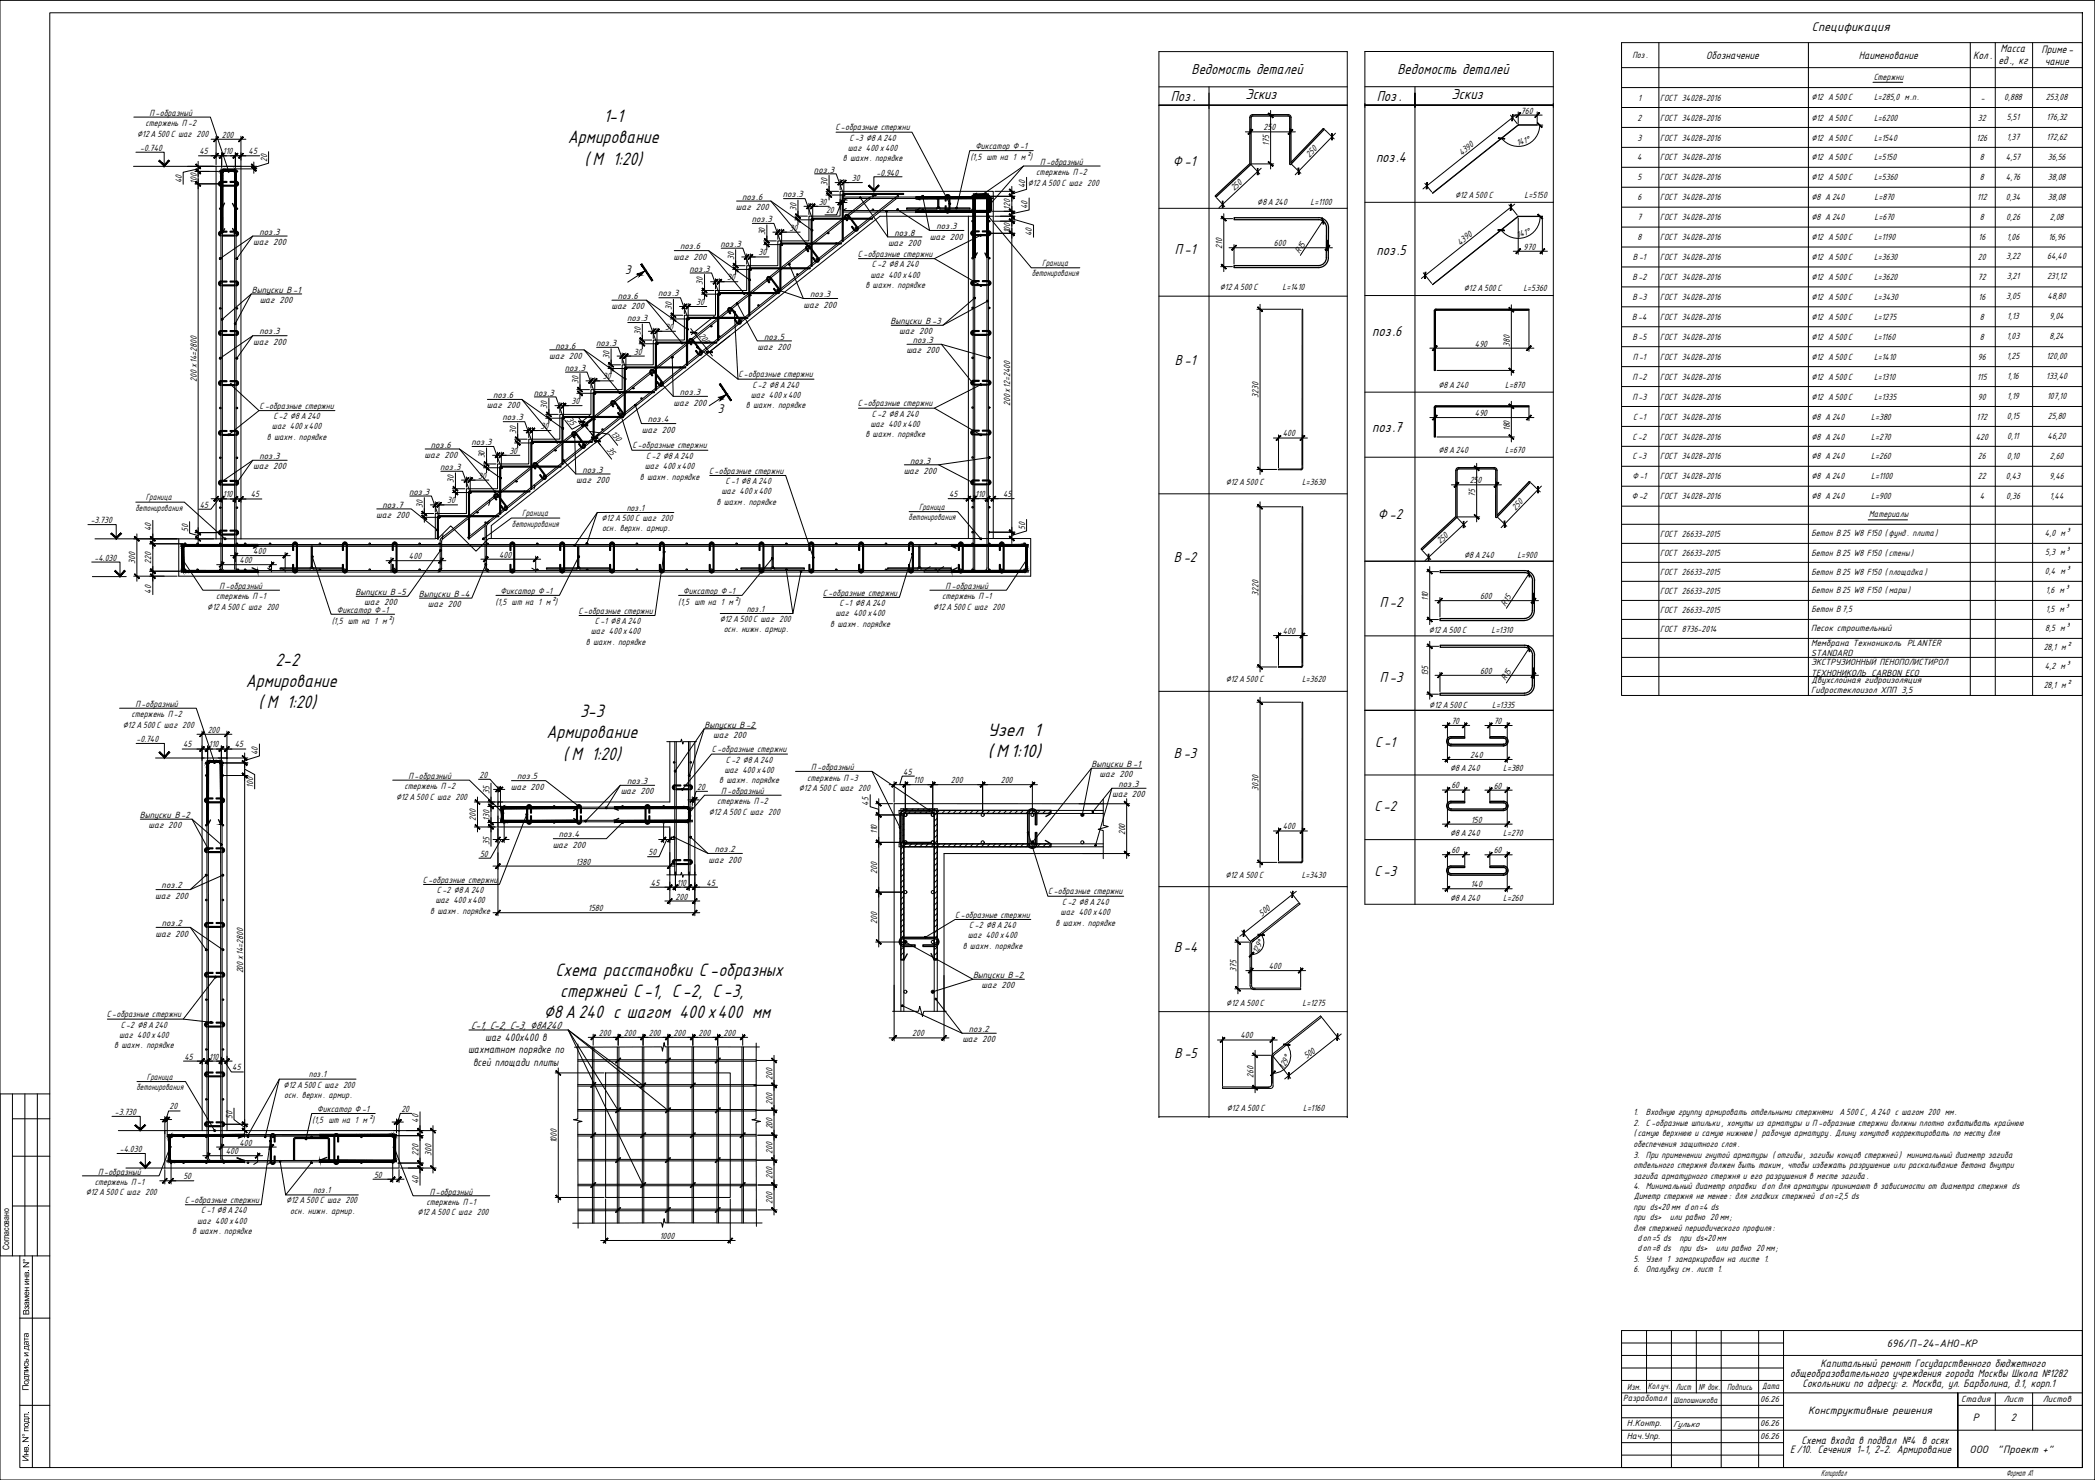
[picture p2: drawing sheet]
<svg xmlns="http://www.w3.org/2000/svg" width="841mm" height="594mm" viewBox="0 0 841 594" stroke-linecap="round" stroke-linejoin="round" font-family="sans-serif">
<defs><g id="words">
<g font-size="8">
<text x="242.4" y="49">1-1</text>
<text x="228" y="57.6">Армирование</text>
<text x="234.7" y="66.1">( М 1:20)</text>
<text x="110.6" y="267.2">2-2</text>
<text x="98.7" y="275.7">Армирование</text>
<text x="103.8" y="284.2">( М 1:20)</text>
<text x="232.9" y="287.9">3-3</text>
<text x="219.4" y="296.4">Армирование</text>
<text x="396.6" y="295.2">Узел 1</text>
<text x="226.1" y="305">( М 1:20)</text>
<text x="396.5" y="303.8">( М 1:10)</text>
<text x="223" y="391.9">Схема расстановки С -образных</text>
<text x="224.9" y="400.2">стержней С -1, С-2, С-3,</text>
<text x="218.3" y="408.5">∅8 А240 с шагом 400 х400 мм</text>
</g>
<g font-size="6.4">
<text x="478.3" y="29.6">Ведомость деталей</text>
<text x="561" y="29.6">Ведомость деталей</text>
<text x="470" y="40.4">Поз.</text>
<text x="500" y="39.9">Эскиз</text>
<text x="552.7" y="40.4">Поз .</text>
<text x="582.7" y="39.9">Эскиз</text>
<text x="552.4" y="65.1">поз.4</text>
<text x="470.9" y="66.6">Ф-1</text>
<text x="471.6" y="102.1">П-1</text>
<text x="552.6" y="102.5">поз.5</text>
<text x="550.9" y="134.7">поз.6</text>
<text x="471.6" y="146.5">В-1</text>
<text x="550.9" y="173.4">поз.7</text>
<text x="553.2" y="208.3">Ф -2</text>
<text x="471.3" y="225.8">В-2</text>
<text x="553.9" y="243.7">П -2</text>
<text x="553.9" y="273.7">П -3</text>
<text x="552.1" y="299.7">С -1</text>
<text x="471.3" y="304.2">В-3</text>
<text x="551.8" y="325.6">С -2</text>
<text x="551.8" y="351.6">С -3</text>
<text x="471.3" y="382.3">В-4</text>
<text x="471.5" y="424.5">В -5</text>
</g>
<g font-size="5.6">
<text x="727.4" y="12.3">Спецификация</text>
<text x="251" y="110">3</text>
<text x="288.1" y="165.7">3</text>
</g>
<g font-size="4.8">
<text x="685" y="23.6">Обозначение</text>
<text x="746.2" y="23.6">Наименование</text>
<text x="792.1" y="23.6">Кол.</text>
<text x="803.1" y="20.8">Масса</text>
<text x="819.6" y="21.1">Приме-</text>
<text x="802.3" y="25.8">ед., кг</text>
<text x="820.8" y="26.1">чание</text>
<text x="730.9" y="548.8">Капитальный ремонт Государственного бюджетного</text>
<text x="718.6" y="552.8">общеобразовательного учреждения города Москвы Школа №1282</text>
<text x="723.6" y="556.8">Сокольники по адресу: г. Москва, ул. Барболина, д.1, корп.1</text>
<text x="807.3" y="570.6">2</text>
<text x="723.1" y="579.6">Схема входа в подвал №4 в осях</text>
<text x="718.6" y="583.4">Е /10. Сечения 1-1, 2-2. Армирование</text>
</g>
<g font-size="4.7">
<text x="189.1" y="412.8">С-1, С-2, С-3, ∅8А240</text>
<text x="194.7" y="417.8">шаг 400х400 в</text>
<text x="187.9" y="422.8">шахматном порядке по</text>
<text x="189.9" y="427.8">всей площади плиты</text>
<text x="757.5" y="540.6">696/П-24-АНО-КР</text>
<text x="725.8" y="567.7">Конструктивные решения</text>
<text x="791.9" y="570.6">Р</text>
<text x="790.7" y="583.1">ООО</text>
<text x="801.8" y="583.1">&quot;Проект +&quot;</text>
</g>
<g font-size="4">
<text x="655.3" y="23.4">Поз.</text>
<text x="752.2" y="32">Стержни</text>
<text x="657.6" y="40.4">1</text>
<text x="666.5" y="40.4">ГОСТ 34028-2016</text>
<text x="727.2" y="40.1">∅12 А 500С</text>
<text x="752.3" y="40.1">L=285,0 м.п.</text>
<text x="795.1" y="40.4">-</text>
<text x="804.6" y="40.1">0,888</text>
<text x="821.3" y="40.1">253,08</text>
<text x="60" y="46.5">П-образный</text>
<text x="610.6" y="45.6">760</text>
<text x="58.4" y="50.6">стержень П -2</text>
<text x="335.4" y="52.3">С-образные стержни</text>
<text x="507.3" y="52.3">250</text>
<text x="657.4" y="48.4">2</text>
<text x="666.5" y="48.4">ГОСТ 34028-2016</text>
<text x="727.2" y="48.4">∅12 А 500С</text>
<text x="752.3" y="48.4">L=6200</text>
<text x="794" y="48.4">32</text>
<text x="805.6" y="48.1">5,51</text>
<text x="821.5" y="48.1">176,32</text>
<text x="55.1" y="54.8">∅12А 500С шаг 200</text>
<text x="89" y="55.3">200</text>
<text x="341" y="56.5">С-3 ∅8А 240</text>
<text x="391.5" y="60">Фиксатор Ф -1</text>
<text x="509.5" y="58.5" transform="rotate(-90 509.5 58.5)">175</text>
<text x="609.3" y="58.7" transform="rotate(-19 609.3 58.7)">141°</text>
<text x="657.4" y="56.4">3</text>
<text x="666.5" y="56.4">ГОСТ 34028-2016</text>
<text x="727.2" y="56.4">∅12 А 500С</text>
<text x="752.3" y="56.4">L=1540</text>
<text x="793.5" y="56.4">126</text>
<text x="805.6" y="56.1">1,37</text>
<text x="821.5" y="56.1">172,62</text>
<text x="56.3" y="60.6">-0.740</text>
<text x="80.1" y="61.9">45</text>
<text x="89.5" y="61.9">110</text>
<text x="99.8" y="61.9">45</text>
<text x="107.2" y="65.1" transform="rotate(-90 107.2 65.1)">20</text>
<text x="338.3" y="64.8">в шахм. порядке</text>
<text x="340.4" y="60.6">шаг 400 х400</text>
<text x="389.6" y="64.3">(1,5 шт на 1 м²)</text>
<text x="525.7" y="63.3" transform="rotate(-46 525.7 63.3)">250</text>
<text x="586.8" y="62.7" transform="rotate(-39 586.8 62.7)">4390</text>
<text x="657.2" y="64.4">4</text>
<text x="666.5" y="64.4">ГОСТ 34028-2016</text>
<text x="727.2" y="64.4">∅12 А 500С</text>
<text x="752.3" y="64.4">L=5150</text>
<text x="794.9" y="64.4">8</text>
<text x="805.3" y="64.1">4,57</text>
<text x="822.1" y="64.1">36,56</text>
<text x="326.8" y="69.3">поз.3</text>
<text x="351.9" y="70.5">-0.940</text>
<text x="416" y="70.3">стержень П -2</text>
<text x="417.6" y="66.1">П-образный</text>
<text x="72.9" y="73.6" transform="rotate(-90 72.9 73.6)">40</text>
<text x="79" y="73.8" transform="rotate(-90 79 73.8)">100</text>
<text x="332.2" y="74.6" transform="rotate(-90 332.2 74.6)">30</text>
<text x="342" y="72.7">30</text>
<text x="411.5" y="75.6" transform="rotate(-90 411.5 75.6)">40</text>
<text x="412.7" y="74.5">∅12А 500С шаг 200</text>
<text x="495.4" y="76.8" transform="rotate(-43 495.4 76.8)">250</text>
<text x="657.4" y="72.4">5</text>
<text x="666.5" y="72.4">ГОСТ 34028-2016</text>
<text x="727.2" y="72.4">∅12 А 500С</text>
<text x="752.3" y="72.4">L=5360</text>
<text x="794.9" y="72.4">8</text>
<text x="805.3" y="72.2">4,76</text>
<text x="822.1" y="72.2">38,08</text>
<text x="298" y="80.2">поз.6</text>
<text x="314.3" y="79.2">поз.3</text>
<text x="328.7" y="82.2">30</text>
<text x="412.5" y="83.9" transform="rotate(-90 412.5 83.9)">40</text>
<text x="504.7" y="82.3">∅8 А 240</text>
<text x="526.1" y="82.3">L=1100</text>
<text x="584.2" y="79.3">∅12А 500 С</text>
<text x="612.1" y="79.3">L=5150</text>
<text x="657.4" y="80.4">6</text>
<text x="666.5" y="80.4">ГОСТ 34028-2016</text>
<text x="727.2" y="80.4">∅8 А 240</text>
<text x="752.6" y="80.4">L=870</text>
<text x="793.7" y="80.4">112</text>
<text x="805.3" y="80.2">0,34</text>
<text x="822.1" y="80.2">38,08</text>
<text x="295.4" y="84.4">шаг 200</text>
<text x="301.8" y="89.2">поз.3</text>
<text x="319.7" y="84.6" transform="rotate(-90 319.7 84.6)">30</text>
<text x="331.6" y="85.6">20</text>
<text x="405.6" y="84.3" transform="rotate(-90 405.6 84.3)">120</text>
<text x="657.4" y="88.4">7</text>
<text x="666.5" y="88.4">ГОСТ 34028-2016</text>
<text x="727.2" y="88.4">∅8 А 240</text>
<text x="752.6" y="88.4">L=670</text>
<text x="794.9" y="88.4">8</text>
<text x="805.4" y="88.2">0,26</text>
<text x="822.9" y="88.2">2,08</text>
<text x="104.2" y="94.2">поз.3</text>
<text x="307.2" y="94.5" transform="rotate(-90 307.2 94.5)">30</text>
<text x="317" y="92.6">30</text>
<text x="359.1" y="94.6">поз.8</text>
<text x="375.9" y="92">поз.3</text>
<text x="405.6" y="93.7" transform="rotate(-90 405.6 93.7)">100</text>
<text x="414.3" y="94.8" transform="rotate(-90 414.3 94.8)">40</text>
<text x="609.3" y="95.6" transform="rotate(-19 609.3 95.6)">141°</text>
<text x="101.6" y="98.4">шаг 200</text>
<text x="273" y="100.1">поз.6</text>
<text x="289.3" y="99.1">поз.3</text>
<text x="356.5" y="98.7">шаг 200</text>
<text x="373.3" y="96.2">шаг 200</text>
<text x="490.6" y="99.9" transform="rotate(-90 490.6 99.9)">210</text>
<text x="511.4" y="98.8">600</text>
<text x="521.7" y="101.8" transform="rotate(-56 521.7 101.8)">R15</text>
<text x="586.1" y="98.6" transform="rotate(-39 586.1 98.6)">4390</text>
<text x="611.6" y="100.2">970</text>
<text x="657.4" y="96.4">8</text>
<text x="666.5" y="96.4">ГОСТ 34028-2016</text>
<text x="727.2" y="96.4">∅12 А 500С</text>
<text x="752.3" y="96.4">L=1190</text>
<text x="794.3" y="96.4">16</text>
<text x="805.6" y="96.2">1,06</text>
<text x="822.3" y="96.2">16,96</text>
<text x="270.4" y="104.3">шаг 200</text>
<text x="294.7" y="104.5" transform="rotate(-90 294.7 104.5)">30</text>
<text x="304.5" y="102.5">30</text>
<text x="344.4" y="103.1">С-образные стержни</text>
<text x="350" y="107.2">С-2 ∅8А 240</text>
<text x="418.4" y="106.8">Граница</text>
<text x="655.5" y="104.4">В-1</text>
<text x="666.5" y="104.4">ГОСТ 34028-2016</text>
<text x="727.2" y="104.4">∅12 А 500С</text>
<text x="752.3" y="104.4">L=3630</text>
<text x="794" y="104.4">20</text>
<text x="805.4" y="104.2">3,22</text>
<text x="821.9" y="104.2">64,40</text>
<text x="276.8" y="109.1">поз.3</text>
<text x="292" y="112.5">30</text>
<text x="349.4" y="111.4">шаг 400 х400</text>
<text x="414.2" y="110.9">бетонирования</text>
<text x="655.3" y="112.4">В-2</text>
<text x="666.5" y="112.4">ГОСТ 34028-2016</text>
<text x="727.2" y="112.4">∅12 А 500С</text>
<text x="752.3" y="112.4">L=3620</text>
<text x="794" y="112.4">72</text>
<text x="805.6" y="112.2">3,21</text>
<text x="821.8" y="112.2">231,12</text>
<text x="101" y="117.5">Выпуски В -1</text>
<text x="264.2" y="119">поз.3</text>
<text x="282.2" y="114.4" transform="rotate(-90 282.2 114.4)">30</text>
<text x="325.2" y="119.3">поз.3</text>
<text x="347.4" y="115.6">в шахм. порядке</text>
<text x="489.7" y="116.6">∅12 А 500С</text>
<text x="514.9" y="116.6">L=1410</text>
<text x="587.7" y="116.8">∅12 А 500С</text>
<text x="611.5" y="116.8">L=5360</text>
<text x="104.3" y="121.7">шаг 200</text>
<text x="245.4" y="124.2">шаг 200</text>
<text x="248" y="120">поз.6</text>
<text x="269.7" y="124.3" transform="rotate(-90 269.7 124.3)">30</text>
<text x="279.5" y="122.4">30</text>
<text x="322.6" y="123.5">шаг 200</text>
<text x="655.3" y="120.4">В-3</text>
<text x="666.5" y="120.4">ГОСТ 34028-2016</text>
<text x="727.2" y="120.4">∅12 А 500С</text>
<text x="752.3" y="120.4">L=3430</text>
<text x="794.3" y="120.4">16</text>
<text x="805.4" y="120.2">3,05</text>
<text x="822" y="120.2">48,80</text>
<text x="251.8" y="129">поз.3</text>
<text x="357.5" y="130.1">Выпуски В -3</text>
<text x="655.2" y="128.4">В -4</text>
<text x="666.5" y="128.4">ГОСТ 34028-2016</text>
<text x="727.2" y="128.4">∅12 А 500С</text>
<text x="752.3" y="128.4">L=1275</text>
<text x="794.9" y="128.4">8</text>
<text x="805.8" y="128.2">1,13</text>
<text x="822.7" y="128.2">9,04</text>
<text x="104.2" y="134.3">поз.3</text>
<text x="257.2" y="134.3" transform="rotate(-90 257.2 134.3)">30</text>
<text x="267" y="132.4">30</text>
<text x="280.4" y="134.8" transform="rotate(51 280.4 134.8)">200</text>
<text x="306.7" y="136.3">поз.5</text>
<text x="361" y="134.2">шаг 200</text>
<text x="366.4" y="137.7">поз.3</text>
<text x="655.3" y="136.4">В-5</text>
<text x="666.5" y="136.4">ГОСТ 34028-2016</text>
<text x="727.2" y="136.4">∅12 А 500С</text>
<text x="752.3" y="136.4">L=1160</text>
<text x="794.9" y="136.4">8</text>
<text x="805.6" y="136.2">1,03</text>
<text x="822.7" y="136.2">8,24</text>
<text x="101.6" y="138.4">шаг 200</text>
<text x="223" y="139.9">поз.6</text>
<text x="239.3" y="138.9">поз.3</text>
<text x="254.5" y="142.3">30</text>
<text x="304.1" y="140.5">шаг 200</text>
<text x="363.9" y="141.9">шаг 200</text>
<text x="592.1" y="139.1">490</text>
<text x="606.1" y="139.2" transform="rotate(-90 606.1 139.2)">380</text>
<text x="220.4" y="144.1">шаг 200</text>
<text x="226.8" y="148.9">поз.3</text>
<text x="244.7" y="144.2" transform="rotate(-90 244.7 144.2)">30</text>
<text x="655.5" y="144.4">П-1</text>
<text x="666.5" y="144.4">ГОСТ 34028-2016</text>
<text x="727.2" y="144.4">∅12 А 500С</text>
<text x="752.3" y="144.4">L=1410</text>
<text x="794" y="144.4">96</text>
<text x="805.6" y="144.2">1,25</text>
<text x="821.5" y="144.2">120,00</text>
<text x="79" y="153.3" transform="rotate(-90 79 153.3)">200 х14=2800</text>
<text x="232.2" y="154.2" transform="rotate(-90 232.2 154.2)">30</text>
<text x="242" y="152.3">30</text>
<text x="296.4" y="151.5">С-образные стержни</text>
<text x="302" y="155.6">С-2 ∅8А 240</text>
<text x="577.5" y="155.5">∅8 А 240</text>
<text x="604.3" y="155.5">L=870</text>
<text x="655.3" y="152.4">П-2</text>
<text x="666.5" y="152.4">ГОСТ 34028-2016</text>
<text x="727.2" y="152.4">∅12 А 500С</text>
<text x="752.3" y="152.4">L=1310</text>
<text x="793.7" y="152.4">115</text>
<text x="805.8" y="152.2">1,16</text>
<text x="821.4" y="152.2">133,40</text>
<text x="198" y="159.8">поз.6</text>
<text x="214.2" y="158.8">поз.3</text>
<text x="273" y="158.6">поз.3</text>
<text x="301.5" y="159.8">шаг 400х400</text>
<text x="505.2" y="159.8" transform="rotate(-90 505.2 159.8)">3230</text>
<text x="655.3" y="160.4">П-3</text>
<text x="666.5" y="160.4">ГОСТ 34028-2016</text>
<text x="727.2" y="160.4">∅12 А 500С</text>
<text x="752.3" y="160.4">L=1335</text>
<text x="794" y="160.4">90</text>
<text x="805.8" y="160.2">1,19</text>
<text x="821.8" y="160.2">107,10</text>
<text x="104.1" y="164.1">С-образные стержни</text>
<text x="195.4" y="164">шаг 200</text>
<text x="219.7" y="164.1" transform="rotate(-90 219.7 164.1)">30</text>
<text x="229.5" y="162.2">30</text>
<text x="270.4" y="162.8">шаг 200</text>
<text x="299.4" y="164">в шахм. порядке</text>
<text x="344.4" y="163.1">С-образные стержни</text>
<text x="350" y="167.2">С-2 ∅8А 240</text>
<text x="405.6" y="163.1" transform="rotate(-90 405.6 163.1)">200х12=2400</text>
<text x="592.1" y="167">490</text>
<text x="109.2" y="172.4">шаг 400 х400</text>
<text x="109.7" y="168.2">С-2 ∅8 А240</text>
<text x="201.8" y="168.8">поз.3</text>
<text x="217" y="172.2">30</text>
<text x="227.5" y="168.6" transform="rotate(52 227.5 168.6)">35</text>
<text x="257.7" y="173.7">шаг 200</text>
<text x="260.1" y="169.5">поз.4</text>
<text x="349.4" y="171.4">шаг 400 х400</text>
<text x="606.1" y="173.1" transform="rotate(-90 606.1 173.1)">180</text>
<text x="655.7" y="168.4">С-1</text>
<text x="666.5" y="168.4">ГОСТ 34028-2016</text>
<text x="727.2" y="168.4">∅8 А 240</text>
<text x="751.2" y="168.4">L=380</text>
<text x="793.5" y="168.4">172</text>
<text x="805.6" y="168.2">0,15</text>
<text x="822.1" y="168.2">25,80</text>
<text x="107.1" y="176.5">в шахм. порядке</text>
<text x="173" y="179.7">поз.6</text>
<text x="189.3" y="178.7">поз.3</text>
<text x="207.2" y="174.1" transform="rotate(-90 207.2 174.1)">30</text>
<text x="245.1" y="174.2" transform="rotate(51 245.1 174.2)">130</text>
<text x="347.4" y="175.6">в шахм. порядке</text>
<text x="514.9" y="175.2">400</text>
<text x="655.4" y="176.4">С -2</text>
<text x="666.5" y="176.4">ГОСТ 34028-2016</text>
<text x="727.2" y="176.4">∅8 А 240</text>
<text x="751.2" y="176.4">L=270</text>
<text x="793.2" y="176.4">420</text>
<text x="805.8" y="176.2">0,11</text>
<text x="822" y="176.2">46,20</text>
<text x="104.2" y="184.2">поз.3</text>
<text x="170.4" y="183.9">шаг 200</text>
<text x="194.7" y="184" transform="rotate(-90 194.7 184)">30</text>
<text x="204.5" y="182.1">30</text>
<text x="243.4" y="180.6" transform="rotate(51 243.4 180.6)">35</text>
<text x="253.9" y="180">С-образные стержни</text>
<text x="259.5" y="184.2">С-2 ∅8А 240</text>
<text x="577.5" y="181.7">∅8 А 240</text>
<text x="604.3" y="181.7">L=670</text>
<text x="655.4" y="184.4">С -3</text>
<text x="666.5" y="184.4">ГОСТ 34028-2016</text>
<text x="727.2" y="184.4">∅8 А 240</text>
<text x="751.2" y="184.4">L=260</text>
<text x="794" y="184.4">26</text>
<text x="805.6" y="184.2">0,10</text>
<text x="822.9" y="184.2">2,60</text>
<text x="101.6" y="188.4">шаг 200</text>
<text x="176.7" y="188.7">поз.3</text>
<text x="233.8" y="189.8">поз.3</text>
<text x="258.9" y="188.4">шаг 400 х400</text>
<text x="284.6" y="190.1">С-образные стержни</text>
<text x="362.8" y="190.2">шаг 200</text>
<text x="365.3" y="186.1">поз.3</text>
<text x="182.2" y="194" transform="rotate(-90 182.2 194)">30</text>
<text x="192" y="192.1">30</text>
<text x="231.3" y="193.9">шаг 200</text>
<text x="256.8" y="192.5">в шахм. порядке</text>
<text x="291.3" y="194.3">С -1 ∅8А 240</text>
<text x="492.1" y="194.7">∅12 А500 С</text>
<text x="522.7" y="194.7">L=3630</text>
<text x="590" y="194">250</text>
<text x="655.3" y="192.4">Ф-1</text>
<text x="666.5" y="192.4">ГОСТ 34028-2016</text>
<text x="727.2" y="192.4">∅8 А 240</text>
<text x="751.2" y="192.4">L=1100</text>
<text x="794" y="192.4">22</text>
<text x="805.3" y="192.2">0,43</text>
<text x="822.7" y="192.2">9,46</text>
<text x="58.5" y="200.8">Граница</text>
<text x="80.2" y="203.8">45</text>
<text x="89.5" y="199.7">110</text>
<text x="100.7" y="199.7">45</text>
<text x="153.6" y="203.8">поз.7</text>
<text x="164.3" y="198.6">поз.3</text>
<text x="169.7" y="203.9" transform="rotate(-90 169.7 203.9)">30</text>
<text x="179.5" y="202">30</text>
<text x="287.6" y="202.6">в шахм. порядке</text>
<text x="289.7" y="198.5">шаг 400х400</text>
<text x="381" y="199.5">45</text>
<text x="391.5" y="199.5">110</text>
<text x="402.7" y="199.5">45</text>
<text x="592.2" y="199.7" transform="rotate(-90 592.2 199.7)">75</text>
<text x="655.1" y="200.4">Ф-2</text>
<text x="666.5" y="200.4">ГОСТ 34028-2016</text>
<text x="727.2" y="200.4">∅8 А 240</text>
<text x="751.2" y="200.4">L=900</text>
<text x="794.7" y="200.4">4</text>
<text x="805.4" y="200.2">0,36</text>
<text x="822.9" y="200.2">1,44</text>
<text x="54.4" y="205">бетонирования</text>
<text x="151" y="207.9">шаг 200</text>
<text x="209.7" y="207.2">Граница</text>
<text x="241.5" y="209.1">∅12 А500 С шаг 200</text>
<text x="251.6" y="204.9">поз.1</text>
<text x="364.7" y="208.8">бетонирования</text>
<text x="368.9" y="204.6">Граница</text>
<text x="608.4" y="205" transform="rotate(-46 608.4 205)">250</text>
<text x="750.3" y="207.7">Материалы</text>
<text x="36.4" y="210.1">-3.730</text>
<text x="60.7" y="213.3" transform="rotate(-90 60.7 213.3)">40</text>
<text x="75.5" y="213.6" transform="rotate(-90 75.5 213.6)">50</text>
<text x="205.5" y="211.3">бетонирования</text>
<text x="241.7" y="213.3">осн. верхн. армир.</text>
<text x="411.5" y="212.7" transform="rotate(-90 411.5 212.7)">50</text>
<text x="666.5" y="215.5">ГОСТ 26633-2015</text>
<text x="727.2" y="215.3">Бетон В25 W8 F150 ( фунд . плита)</text>
<text x="820.9" y="215.3">4,0 м³</text>
<text x="578.1" y="218.5" transform="rotate(-43 578.1 218.5)">250</text>
<text x="38" y="225.1">-4.030</text>
<text x="54.3" y="226.5" transform="rotate(-90 54.3 226.5)">300</text>
<text x="60.7" y="226.5" transform="rotate(-90 60.7 226.5)">220</text>
<text x="96.2" y="226">400</text>
<text x="101.7" y="222.4">400</text>
<text x="164.2" y="224.5">400</text>
<text x="200.3" y="223.9">400</text>
<text x="587.8" y="224">∅8 А240</text>
<text x="609.1" y="224">L=900</text>
<text x="666.5" y="223.2">ГОСТ 26633-2015</text>
<text x="727.2" y="223.2">Бетон В25 W8 F150 ( стены)</text>
<text x="821.1" y="222.9">5,3 м³</text>
<text x="666.5" y="230.8">ГОСТ 26633-2015</text>
<text x="727.2" y="230.7">Бетон В25 W8 F150 ( площадка)</text>
<text x="820.9" y="230.6">0,4 м³</text>
<text x="60.7" y="238.3" transform="rotate(-90 60.7 238.3)">40</text>
<text x="88.2" y="236.4">П-образный</text>
<text x="142.7" y="238.9">Выпуски В -5</text>
<text x="168.2" y="239.6">Выпуски В-4</text>
<text x="201" y="238.5">Фиксатор Ф -1</text>
<text x="274.3" y="238.5">Фиксатор Ф -1</text>
<text x="330.3" y="239.1">С-образные стержни</text>
<text x="379.6" y="236.4">П-образный</text>
<text x="505.2" y="239.1" transform="rotate(-90 505.2 239.1)">3220</text>
<text x="666.5" y="238.4">ГОСТ 26633-2015</text>
<text x="727.2" y="238.2">Бетон В25 W8 F150 ( марш)</text>
<text x="821.3" y="238.2">1,6 м³</text>
<text x="83.2" y="244.7">∅12А 500С шаг 200</text>
<text x="86.8" y="240.6">стержень П -1</text>
<text x="146.2" y="243">шаг 200</text>
<text x="171.8" y="243.8">шаг 200</text>
<text x="198.9" y="242.8">(1,5 шт на 1 м²)</text>
<text x="272.3" y="242.8">(1,5 шт на 1 м²)</text>
<text x="299.8" y="245.5">поз.1</text>
<text x="337" y="243.2">С -1 ∅8А 240</text>
<text x="374.6" y="244.7">∅12А 500С шаг 200</text>
<text x="378.2" y="240.6">стержень П -1</text>
<text x="573.4" y="241.3" transform="rotate(-90 573.4 241.3)">110</text>
<text x="594.1" y="240.5">600</text>
<text x="604.4" y="243.5" transform="rotate(-57 604.4 243.5)">R15</text>
<text x="727.2" y="245.8">Бетон В7,5</text>
<text x="821.3" y="245.8">1,5 м³</text>
<text x="133.2" y="250.3">(1,5 шт на 1 м²)</text>
<text x="135.2" y="246.1">Фиксатор Ф -1</text>
<text x="232.2" y="246.3">С-образные стержни</text>
<text x="238.8" y="250.5">С -1 ∅8А 240</text>
<text x="288.9" y="249.7">∅12А 500С шаг 200</text>
<text x="333.3" y="251.6">в шахм. порядке</text>
<text x="335.4" y="247.4">шаг 400х400</text>
<text x="666.5" y="246.1">ГОСТ 26633-2015</text>
<text x="237.2" y="254.6">шаг 400х400</text>
<text x="290.5" y="253.8">осн. нижн. армир.</text>
<text x="514.9" y="254.5">400</text>
<text x="573.5" y="254">∅12А 500 С</text>
<text x="598.7" y="254">L=1310</text>
<text x="666.5" y="253.7">ГОСТ 8736-2014</text>
<text x="727.1" y="253.3">Песок строительный</text>
<text x="821.1" y="253.5">8,5 м³</text>
<text x="235.2" y="258.8">в шахм. порядке</text>
<text x="727.1" y="259.3">Мембрана Технониколь PLANTER</text>
<text x="727.1" y="263.4">STANDARD</text>
<text x="820.4" y="261.1">28,1 м²</text>
<text x="727.1" y="266.9">ЭКСТРУЗИОННЫЙ ПЕНОПОЛИСТИРОЛ</text>
<text x="820.9" y="268.7">4,2 м³</text>
<text x="492.1" y="274">∅12 А500 С</text>
<text x="522.7" y="274">L=3620</text>
<text x="573.4" y="271.5" transform="rotate(-90 573.4 271.5)">135</text>
<text x="594.1" y="270.4">600</text>
<text x="604.4" y="273.4" transform="rotate(-57 604.4 273.4)">R15</text>
<text x="727.1" y="271.3">ТЕХНОНИКОЛЬ CARBON ECO</text>
<text x="727.2" y="274.1">Двухслойная гидроизоляция</text>
<text x="727.1" y="278.3">Гидростеклоизол ХПП 3,5</text>
<text x="820.4" y="276.3">28,1 м²</text>
<text x="52.7" y="288">стержень П -2</text>
<text x="54.4" y="283.8">П-образный</text>
<text x="573.8" y="284.1">∅12 А 500С</text>
<text x="599" y="284.1">L=1335</text>
<text x="49.4" y="292.2">∅12 А500 С шаг 200</text>
<text x="282.9" y="292.1">Выпуски В -2</text>
<text x="582.6" y="290.5">70</text>
<text x="599.7" y="290.6">70</text>
<text x="54.8" y="298">-0.740</text>
<text x="83.4" y="294.1">200</text>
<text x="286.3" y="296.2">шаг 200</text>
<text x="73.5" y="300">45</text>
<text x="83.9" y="300">110</text>
<text x="94.2" y="300">45</text>
<text x="103.5" y="303.1" transform="rotate(-90 103.5 303.1)">40</text>
<text x="285.8" y="302">С-образные стержни</text>
<text x="590.3" y="304.2">240</text>
<text x="290.8" y="310.3">шаг 400х400</text>
<text x="291.4" y="306.1">С-2 ∅8А 240</text>
<text x="325.7" y="309.1">П -образный</text>
<text x="362.6" y="310.9">45</text>
<text x="438.2" y="307.9">Выпуски В -1</text>
<text x="582.1" y="309.6">∅8 А240</text>
<text x="603.5" y="309.6">L=380</text>
<text x="101.6" y="316.2" transform="rotate(-90 101.6 316.2)">100</text>
<text x="162.4" y="316.8">стержень П -2</text>
<text x="164" y="312.6">П-образный</text>
<text x="192.5" y="312.2">20</text>
<text x="205.1" y="317">шаг 200</text>
<text x="207.6" y="312.9">поз.5</text>
<text x="251.8" y="314.8">поз.3</text>
<text x="279.9" y="317">20</text>
<text x="288.8" y="314.5">в шахм . порядке</text>
<text x="320.7" y="317.5">∅12А 500С шаг 200</text>
<text x="324.1" y="313.3">стержень П -3</text>
<text x="366.7" y="314.4">110</text>
<text x="381.8" y="314.4">200</text>
<text x="401.7" y="314.4">200</text>
<text x="441.5" y="312.1">шаг 200</text>
<text x="449" y="315.9">поз.3</text>
<text x="505.2" y="317.5" transform="rotate(-90 505.2 317.5)">3030</text>
<text x="582.6" y="316.5">60</text>
<text x="599.7" y="316.5">60</text>
<text x="159" y="321">∅12 А500 С шаг 200</text>
<text x="196.5" y="318.6" transform="rotate(-90 196.5 318.6)">35</text>
<text x="249.2" y="318.9">шаг 200</text>
<text x="288" y="322.8">стержень П -2</text>
<text x="289.6" y="318.7">П-образный</text>
<text x="348.7" y="323.4" transform="rotate(-90 348.7 323.4)">45</text>
<text x="446.4" y="320.1">шаг 200</text>
<text x="56.1" y="328.3">Выпуски В-2</text>
<text x="191.1" y="329.6" transform="rotate(-90 191.1 329.6)">200</text>
<text x="196.5" y="329.4" transform="rotate(-90 196.5 329.4)">130</text>
<text x="284.6" y="327">∅12А 500С шаг 200</text>
<text x="59.6" y="332.5">шаг 200</text>
<text x="352.1" y="334.9" transform="rotate(-90 352.1 334.9)">110</text>
<text x="451.7" y="335.3" transform="rotate(-90 451.7 335.3)">200</text>
<text x="514.9" y="332.9">400</text>
<text x="582.1" y="335.5">∅8 А240</text>
<text x="590.6" y="330.2">150</text>
<text x="603.5" y="335.5">L=270</text>
<text x="196.5" y="339.3" transform="rotate(-90 196.5 339.3)">35</text>
<text x="221.9" y="340.3">шаг 200</text>
<text x="224.3" y="336.1">поз.4</text>
<text x="192.7" y="343.8">50</text>
<text x="231.1" y="347.1">1380</text>
<text x="260.3" y="343.3">50</text>
<text x="284.4" y="346.3">шаг 200</text>
<text x="286.9" y="342.1">поз.2</text>
<text x="582.6" y="342.4">60</text>
<text x="599.7" y="342.5">60</text>
<text x="352.1" y="350.8" transform="rotate(-90 352.1 350.8)">200</text>
<text x="492" y="352.4">∅12 А 500С</text>
<text x="522.6" y="352.4">L=3430</text>
<text x="64.9" y="356.6">поз.2</text>
<text x="169.8" y="354.3">С-образные стержни</text>
<text x="175.4" y="358.4">С-2 ∅8А 240</text>
<text x="261.3" y="355.5">45</text>
<text x="271.7" y="355.5">110</text>
<text x="283.6" y="355.5">45</text>
<text x="420.8" y="359">С-образные стержни</text>
<text x="590.5" y="356.1">140</text>
<text x="62.4" y="360.8">шаг 200</text>
<text x="174.8" y="362.6">шаг 400 х400</text>
<text x="236.1" y="365.7">1580</text>
<text x="271.2" y="361.1">200</text>
<text x="426.4" y="363.2">С-2 ∅8А 240</text>
<text x="582.1" y="361.5">∅8 А240</text>
<text x="603.5" y="361.5">L=260</text>
<text x="64.9" y="371.7">поз.2</text>
<text x="172.7" y="366.7">в шахм. порядке</text>
<text x="352.1" y="370.8" transform="rotate(-90 352.1 370.8)">200</text>
<text x="383.5" y="368.3">С-образные стержни</text>
<text x="423.8" y="371.5">в шахм. порядке</text>
<text x="425.8" y="367.3">шаг 400 х400</text>
<text x="506.6" y="368" transform="rotate(-38 506.6 368)">500</text>
<text x="62.4" y="375.9">шаг 200</text>
<text x="388.5" y="376.7">шаг 400 х400</text>
<text x="389.1" y="372.5">С -2 ∅8А240</text>
<text x="386.5" y="380.8">в шахм. порядке</text>
<text x="504.9" y="383" transform="rotate(-64 504.9 383)">129°</text>
<text x="509.3" y="389">400</text>
<text x="97.6" y="390.8" transform="rotate(-90 97.6 390.8)">200 х14=2800</text>
<text x="390.6" y="392.6">Выпуски В -2</text>
<text x="496.4" y="390.2" transform="rotate(-90 496.4 390.2)">375</text>
<text x="394.1" y="396.8">шаг 200</text>
<text x="492.3" y="403.7">∅12 А 500С</text>
<text x="522.9" y="403.7">L=1275</text>
<text x="42.8" y="408.3">С-образные стержни</text>
<text x="48.5" y="412.5">С-2 ∅8А 240</text>
<text x="47.9" y="416.7">шаг 400х400</text>
<text x="240.5" y="415.8">200</text>
<text x="250.4" y="415.8">200</text>
<text x="260.4" y="415.8">200</text>
<text x="270.4" y="415.8">200</text>
<text x="280.5" y="415.8">200</text>
<text x="290.4" y="415.8">200</text>
<text x="366.2" y="416">200</text>
<text x="386.3" y="418.4">шаг 200</text>
<text x="388.9" y="414.2">поз.2</text>
<text x="498" y="416.8">400</text>
<text x="45.8" y="420.8">в шахм. порядке</text>
<text x="74" y="425.3">45</text>
<text x="83.9" y="425.3">110</text>
<text x="524.6" y="425.3" transform="rotate(-38 524.6 425.3)">500</text>
<text x="93.3" y="429.7">45</text>
<text x="515.5" y="429.4" transform="rotate(-64 515.5 429.4)">129°</text>
<text x="54.8" y="437.5">бетонирования</text>
<text x="59" y="433.4">Граница</text>
<text x="113.9" y="436.6">∅12 А500 С шаг 200</text>
<text x="124" y="432.4">поз.1</text>
<text x="310.1" y="433.4" transform="rotate(-90 310.1 433.4)">200</text>
<text x="503.2" y="432.8" transform="rotate(-90 503.2 432.8)">260</text>
<text x="114" y="440.7">осн. верхн . армир.</text>
<text x="310.1" y="443.4" transform="rotate(-90 310.1 443.4)">200</text>
<text x="46.1" y="447.7">-3.730</text>
<text x="68.1" y="445.3">20</text>
<text x="93.3" y="449" transform="rotate(-90 93.3 449)">50</text>
<text x="127.4" y="446.5">Фиксатор Ф -1</text>
<text x="161.1" y="446.3">20</text>
<text x="492.5" y="445.9">∅12А 500С</text>
<text x="523.1" y="445.9">L=1160</text>
<text x="655.7" y="447.6">1.</text>
<text x="660.7" y="447.6">Входную группу армировать отдельными стержнями А 500 С, А240 с шагом 200 мм.</text>
<text x="125.3" y="450.7">(1,5 шт на 1 м²)</text>
<text x="168" y="450.7" transform="rotate(-90 168 450.7)">40</text>
<text x="310.1" y="453.4" transform="rotate(-90 310.1 453.4)">200</text>
<text x="527.9" y="451.6">760</text>
<text x="655.7" y="451.8">2. С-образные шпильки, хомуты из арматуры и П -образные стержни должны плотно охватывать крайнюю</text>
<text x="96.1" y="459.8">400</text>
<text x="223.5" y="458.9" transform="rotate(-90 223.5 458.9)">1000</text>
<text x="655.7" y="460.4">обеспечения защитного слоя .</text>
<text x="655.8" y="456.1">( самую верхнюю и самую нижнюю ) рабочую арматуру . Длину хомутов корректировать по месту для</text>
<text x="48.1" y="462.5">-4.030</text>
<text x="90.6" y="463.3">400</text>
<text x="168" y="464" transform="rotate(-90 168 464)">220</text>
<text x="173.2" y="464" transform="rotate(-90 173.2 464)">300</text>
<text x="310.1" y="463.4" transform="rotate(-90 310.1 463.4)">200</text>
<text x="655.7" y="464.7">3. При применении гнутой арматуры ( отгибы, загибы концов стержней ) минимальный диаметр загиба</text>
<text x="39.4" y="471.5">П -образный</text>
<text x="73.6" y="473.3">50</text>
<text x="150.2" y="472.8">50</text>
<text x="310.1" y="473.4" transform="rotate(-90 310.1 473.4)">200</text>
<text x="655.7" y="469">отдельного стержня должен быть таким , чтобы избежать разрушение или раскалывание бетона внутри</text>
<text x="655.7" y="473.2">загиба арматурного стержня и его разрушения в месте загиба .</text>
<text x="34.4" y="479.8">∅12 А500 С шаг 200</text>
<text x="38" y="475.6">стержень П -1</text>
<text x="125.7" y="478.9">поз.1</text>
<text x="168" y="475.3" transform="rotate(-90 168 475.3)">40</text>
<text x="172.6" y="479.5">П-образный</text>
<text x="655.7" y="477.3">4. Минимальный диаметр оправки dоп для арматуры принимают в зависимости от диаметра стержня ds</text>
<text x="74.2" y="482.9">С-образные стержни</text>
<text x="114.9" y="483.1">∅12А 500 С шаг 200</text>
<text x="171.2" y="483.7">стержень П -1</text>
<text x="310.1" y="483.4" transform="rotate(-90 310.1 483.4)">200</text>
<text x="655.7" y="485.7">при ds&lt;20мм dоп=4 ds</text>
<text x="655.8" y="481.5">Диметр стержня не менее : для гладких стержней dоп=2,5 ds</text>
<text x="79.2" y="491.2">шаг 400 х400</text>
<text x="80.8" y="487">С -1 ∅8 А240</text>
<text x="116.5" y="487.2">осн. нижн. армир.</text>
<text x="167.6" y="487.8">∅12 А500 С шаг 200</text>
<text x="655.7" y="489.8">при ds&gt;</text>
<text x="670.4" y="489.8">или равно 20 мм;</text>
<text x="77.1" y="495.4">в шахм. порядке</text>
<text x="264.9" y="497.3">1000</text>
<text x="655.7" y="494">для стержней периодического профиля :</text>
<text x="657.3" y="498.2">d оп=5 ds</text>
<text x="657.3" y="502.3">dоп=8 ds</text>
<text x="674.2" y="498.2">при ds&lt;20мм</text>
<text x="674.2" y="502.3">при ds&gt;</text>
<text x="688.8" y="502.3">или равно 20 мм;</text>
<text x="655.7" y="506.5">5. Узел 1 замаркирован на листе 1.</text>
<text x="655.7" y="510.6">6. Опалубку см . лист 1.</text>
</g>
<g font-size="3.9">
<text x="653.2" y="557.8">Изм.</text>
<text x="661.5" y="557.5">Колуч.</text>
<text x="666.2" y="557.5">.</text>
<text x="672.7" y="557.8">Лист</text>
<text x="681.8" y="557.8">№ док.</text>
<text x="693.3" y="557.8">Подпись</text>
<text x="707.4" y="557.7">Дата</text>
<text x="651.6" y="562.5">Разработал</text>
<text x="787.4" y="562.8">Стадия</text>
<text x="804.4" y="562.8">Лист</text>
<text x="820.1" y="562.8">Листов</text>
<text x="653" y="572.5">Н.Контр.</text>
<text x="653" y="577.5">Нач.Упр.</text>
<text x="731" y="592.5">Копировал</text>
<text x="805.3" y="592.5">Формат А1</text>
</g>
<g font-size="3.7">
<text x="671.8" y="563">Шапошникова</text>
<text x="706.6" y="562.6">06.26</text>
<text x="671.7" y="572.7">Гулько</text>
<text x="706.6" y="572.6">06.26</text>
<text x="706.6" y="577.6">06.26</text>
</g>
<g font-size="3.5">
<text x="3.7" y="501.9" transform="rotate(-90 3.7 501.9)">Согласовано</text>
<text x="11.7" y="527.9" transform="rotate(-90 11.7 527.9)">Взамен инв</text>
<text x="11.5" y="558.3" transform="rotate(-90 11.5 558.3)">Подпись и дата</text>
<text x="11.5" y="567.4" transform="rotate(-90 11.5 567.4)">.</text>
<text x="11.5" y="575.6" transform="rotate(-90 11.5 575.6)">подл</text>
<text x="11.5" y="586.6" transform="rotate(-90 11.5 586.6)">Инв . N°</text>
</g>
</g></defs>
<path d="M174.8 216.2v-10.1h12.4v-9.9h12.5v-10h12.6v-9.9h12.4v-10h12.5v-9.9h12.6v-10h12.5v-9.9h12.4v-10h12.5v-9.9h12.6v-9.9h12.5v-10h12.4v-9.9h12.6v-10h61.4v139.4h15.1v15.1h-342v-15h14.9v-149.5h10v149.5h78.1M197.2 211l156.1-124.2h35.4v129.4h-191.5zM81.1 304.3h10v149.5h69.1v15.1h-94v-15.1h15zM442.9 322.6h-84v83.3M442.9 342.6h-63.9v63.3" fill="none" stroke="#000" stroke-width=".4"/>
<g fill="none" stroke="#000" stroke-width=".4">
<path d="M84.8 55.9h13.9M86.7 54.7v11.5M96.7 54.7v12.2M53.6 66.8h33.2M78.3 73.8h9.5M78.3 68.8h9.5M79.5 67.8l-6 1.3v4.9M79.5 64.8v153.5M79.7 62.5h24.6M89 61.3v5.9M89.6 66.8h13.5M89.6 67.8h13.5"/>
<path d="M94.5 61.3v5.9M101.9 67.8v-1v1M101.9 65v1.8M101.9 67.8v1.8M107.8 60.9v4.6l-5.9 1.8M397.7 78.8h9.7M399.4 76.8h8M406.2 74.8v20.8M412.1 71.2v4.8l-5.9 1.8M413.1 79.5v4.8l-6.9 1.5M335.5 81.3h1.8M337.3 80v4.1"/>
<path d="M337.7 81.3l-1.9 4.9h-4.6M338.2 81.3h-.9h.9M338.2 80v4M338.2 81.3h1.8M388.7 86.8h10M397.7 93.7h9.7M398.4 84.8h9M399 88.8h8.4M399.4 86.8h8M406.2 87.8l8.7 2.6v4.8M277.3 131.9l8.7 11M286.8 126.9l-9.3 7.4"/>
<path d="M293 134.8l-9.2 7.3M226.7 168.7l2.9 3.6 4.5-2.4M232.3 167.7l3.6 4.5M233.4 169.1l6.5 8.2M236.7 173.2l7.7 1.1 3.5 4.4M236.8 166.7l-4.2 3.4M237.4 174.1l8.1 10.2M237.7 177.2v.3M237.9 168.1l-4.2 3.3M240.5 174.3l-2.8 2.2M241.6 175.6l-2.8 2.3M388.7 198.9v2.2"/>
<path d="M391 198.9v2.5M38.1 216.3h33.7M54.9 214.3v19M60.1 218.3h13.5M61.3 208.9v29.8M76.1 209.4v4.6l3.4 1M78.3 216.3h7.5M78.3 213.8h9.8M84.8 200.2h6.2M86.7 216.3h10M86.7 200.5v.9M87 200.3h18.1"/>
<path d="M87.9 200.2l-3.2 4.2h-4.9M89 200.6v1M94.5 200.4v1.2M96.7 200.4v1.2M174.8 216.2h1.1l5-5.1 10.2 10.1 5.1-5h1M380.6 200.2h26.5M388.7 216.2h10M396.5 200.3v1.1M398.7 200.3v1.1M37.1 231.5h13.6M53.7 231.3h17.4M60.1 229.3h12"/>
<path d="M79.1 294.7h14M81.1 293.5v11.8M83.4 299.4v5.4M88.9 299.4v5.7M91.1 293.5v11M104.1 298.6v4.9l-5.9 1.8M579 291.2h11M581.1 290v6.9M581.1 298.2v7.9M588 290v5.4M596.1 291.2h11M598.1 290v5.4"/>
<path d="M605.1 290v6.9M605.1 298.1v8M73.2 300.7h25.5M87.5 304.3h12M90.1 306.3h9.4M90.1 311.3h9.4M98.2 308.8l4 2.1v5.8M98.2 302.2v153.6M349.3 319v4.8l3.5 1.1M357 315h59.5M358.9 313.7v8.3M363.4 313.7v12.8"/>
<path d="M367.1 311.5h-4.9l-1 3.5M374.4 313.7v12.8M394.5 313.7v12.8M414.4 313.7v12.8M579 304.9h28.1M579 317.1h11M581.1 315.9v6.9M588 315.9v5.4M596.1 317.2h11M598.1 315.9v5.4M605.1 315.9v6.9M351.5 322.6h6.8"/>
<path d="M351.5 327.1h11.3M351.5 338.1h22.3M352.8 320.6v59.5M433.2 322.6h20.3M442.9 338.7h-82v1.2h82M442.9 325.3h-82v1.2h82M452.3 320.6v24M579 330.8h28.1M581.1 324.1v8M605.1 324.1v8M199.9 342.3v25.3M278.9 347.1v20.5"/>
<path d="M351.5 358.1h11.3M434.6 342.6h18.9M579 343.1h11M579 356.8h28.1M581.1 341.9v6.9M581.1 350.1v7.9M588 341.9v5.4M596.1 343.1h11M598.1 341.9v5.4M605.1 341.9v6.9M605.1 350v8M197.9 366.4h83"/>
<path d="M351.5 378.1h11.3M358.9 395.4v22.4M379 391.6v26.2M357 416.6h24M361.7 405.9v-81.3h1.1v81.3M375 405.9v-81.3h1.3v81.3M488.7 417.5h24M490.8 416.2v19.8M510.8 416.2v18.6M516.6 419.3a7.1 7.1 0 0 1 .9 7.5 7.1 7.1 0 0 1-6.4 4M530.7 408.5l7 8.8M538.4 415.1l-22.7 18"/>
<path d="M73.7 425.9h19.5M81.2 425.4v1.8M83.4 425.4v1.8M88.9 424.4v2.8M90 425.9l2.9 4.4h4.8M91.1 423.9v3.3M502.6 436.6h6.8M502.6 423.6h7.5M503.9 421.6v17M511.1 424.1l7 8.7M81.2 453.8h9.9M88.9 459.2v1.7"/>
<path d="M90.1 451.3h9.4M91.8 453.8h7.7M93.9 444.8v4.6l4.3 3.2M108.9 459.2v6.3M157.4 450.4h1.8M158.3 453.8h16.8M158.3 455.9h11.6M159.2 450.4h1h-1M159.2 449.1v5.6M160.2 449.1v5.1M160.2 450.4h1.7M165.3 446.9h-4.6l-1 3.5"/>
<path d="M168.6 446.3v29.5M173.8 451.8v19M81.4 463.9h24M83.4 462.7v.7M86.9 460.4h24M103.4 462.7v3.3M159.8 466.9h10.1M160.8 468.9h14.3"/>
<circle cx="363.5" cy="327.1" r=".61"/>
<circle cx="363.5" cy="338.1" r=".61"/>
<circle cx="374.5" cy="327.1" r=".61"/>
<circle cx="374.5" cy="338.1" r=".61"/>
<circle cx="394.5" cy="327.1" r=".61"/>
<circle cx="394.5" cy="338.1" r=".61"/>
<circle cx="414.5" cy="327.1" r=".61"/>
<circle cx="414.5" cy="338.1" r=".61"/>
<circle cx="434.5" cy="327.1" r=".61"/>
<circle cx="434.5" cy="338.1" r=".61"/>
<circle cx="363.5" cy="358.1" r=".61"/>
<circle cx="374.5" cy="358.1" r=".61"/>
<circle cx="363.5" cy="378.1" r=".61"/>
<circle cx="374.5" cy="378.1" r=".61"/>
<circle cx="363.5" cy="398.1" r=".61"/>
<circle cx="374.5" cy="398.1" r=".61"/>
</g>
<!-- layer: 0 -->
<g fill="#000" stroke="#000" stroke-width=".4">
<path d="M372.9 325.3h.2zM434.3 327.1h.2zM439.9 339.1l-.1 .2zM363.3 378l.1 .1zM363.4 378.1h.2zM374.4 398.1h.2zM375.6 401v.2zM375.7 400.8l-.1 .2z"/>
<path d="M87.5 54.9l-1.6 2 1.8-1.8zM87.5 54.9l-1.6 2-.1-.2z"/>
<path d="M97.5 54.9l-1.7 1.8 .1 .2zM97.5 54.9l.2 .2-1.8 1.8z"/>
<path d="M502.8 52l-1.6 1.9 1.7-1.7zM502.8 52l-1.6 1.9-.2-.2z"/>
<path d="M509.1 45.5l1.8 1.8 .2-.2zM509.1 45.5l.2-.1 1.8 1.7z"/>
<path d="M517.1 53.7l.1 .2 1.6-1.9zM518.8 52l.2 .2-1.8 1.7z"/>
<path d="M534.5 53.7l.1 2.4h.3zM534.5 53.7h.3l.1 2.4z"/>
<path d="M601.5 55.6l2.5 .3 .1-.3zM601.6 55.3l2.5 .3h-2.6z"/>
<path d="M607.2 46l-.3 2.5h.2zM607.2 46h.2l-.3 2.5z"/>
<path d="M610.3 45.2l-1.6 2 1.8-1.8zM610.3 45.2l-1.6 2-.2-.2z"/>
<path d="M616.1 47l.2 .2 1.6-2zM617.9 45.2l.2 .2-1.8 1.8z"/>
<path d="M617.1 49.4l1.8 1.8 .2-.2zM617.1 49.4l.2-.2 1.8 1.8z"/>
<path d="M78.8 72.8l-.2 .2 1.9 1.6zM78.6 73l1.9 1.6-.2 .2z"/>
<path d="M78.6 68l1.9 1.6-1.7-1.8zM78.6 68l1.9 1.6-.2 .2z"/>
<path d="M78.6 73l1.7 1.8 .2-.2zM78.8 72.8l1.7 1.8-1.9-1.6z"/>
<path d="M78.6 68l1.7 1.8 .2-.2zM78.6 68l.2-.2 1.7 1.8z"/>
<path d="M78.6 66l1.7 1.8 .2-.2zM78.8 65.8l1.7 1.8-1.9-1.6z"/>
<path d="M87.5 61.6l-1.6 1.9 1.8-1.8zM85.8 63.3l1.7-1.7-1.6 1.9z"/>
<path d="M88 63.3l.2 .2 1.6-1.9zM89.8 61.6l.2 .1-1.8 1.8z"/>
<path d="M89.8 61.6l-1.6 1.9 1.8-1.8zM88 63.3l1.8-1.7-1.6 1.9z"/>
<path d="M91.6 68.8l.1 .2 .1-.3zM91.8 68.7l.1 .3z"/>
<path d="M91.8 68.7l.2 .1zM91.8 68.7l.2 .1zM91.9 68.5l-.1 .2z"/>
<path d="M91.7 68.5l.1 .2zM91.6 68.6l.2 .1zM91.6 68.6l.2 .1z"/>
<path d="M93.5 63.3l.2 .2 1.6-1.9zM95.3 61.6l.2 .1-1.8 1.8z"/>
<path d="M95.3 61.6l-1.6 1.9 1.8-1.8zM93.5 63.3l1.8-1.7-1.6 1.9z"/>
<path d="M95.8 63.3l.1 .2 1.6-1.9zM97.5 61.6l.2 .1-1.8 1.8z"/>
<path d="M101.1 65.8l-.2 .2 2 1.6zM100.9 66l2 1.6-.2 .2z"/>
<path d="M100.9 67l1.8 1.8 .2-.2zM100.9 67l.2-.2 1.8 1.8z"/>
<path d="M331.9 77.5l1.9 1.6-1.7-1.8zM331.9 77.5l1.9 1.6-.2 .2z"/>
<path d="M331.9 76l1.7 1.8 .2-.2zM331.9 76l.2-.2 1.7 1.8z"/>
<path d="M337.8 74.1l.1 .2 1.7-2zM339.6 72.3l.1 .2-1.8 1.8z"/>
<path d="M338 72.3l-1.5 2 1.7-1.8zM338 72.3l-1.5 2-.2-.2z"/>
<path d="M338.5 78.4l.3-.1zM338.8 78.3v.2z"/>
<path d="M338.8 78.3v.2zM338.8 78.3l.2-.1zM338.9 78.1l-.1 .2z"/>
<path d="M338.7 78.1l.1 .2zM338.7 78.1l.1 .2zM338.5 78.2l.3 .1z"/>
<path d="M345.2 79.2l.2 .2zM345.1 79.3l.3 .1zM345.4 79.4l-.1 .2z"/>
<path d="M345.4 79.4l.1 .2zM345.4 79.4l.1 .2zM345.4 79.4h.2z"/>
<path d="M345.4 79.1v.3zM345.2 79.2l.2 .2z"/>
<path d="M370.4 78.8l-.2 .2zM370.4 78.8l.2 .1zM370.4 78.8l.2 .1z"/>
<path d="M370.2 78.6l.2 .2zM370.2 78.6l.2 .2zM370.2 78.8h.2z"/>
<path d="M370.5 78.6l-.1 .2zM370.3 78.5l.1 .3z"/>
<path d="M393.5 78.8l.2-.2zM393.7 78.6v.2zM393.7 78.6h.3z"/>
<path d="M393.6 78.4l.1 .2zM393.5 78.5l.2 .1-.2 .2z"/>
<path d="M393.7 78.6h.3zM393.8 78.3l-.1 .3zM393.6 78.4l.1 .2z"/>
<path d="M405.2 78l2 1.6-1.8-1.8zM405.2 78l2 1.6-.2 .2z"/>
<path d="M405.2 76l1.8 1.8 .2-.2zM405.2 76l.2-.2 1.8 1.8z"/>
<path d="M405.2 78l1.8 1.8 .2-.2zM405.2 78l.2-.2 1.8 1.8z"/>
<path d="M504.8 67.6l-.1 2.5 .3 .1zM504.8 67.6l.2 .1v2.5z"/>
<path d="M509.1 65l2 1.6-1.8-1.8zM509.1 65l2 1.6-.2 .2z"/>
<path d="M521.2 67.5l.3 2.4-.1-2.4zM521.2 67.5l.3 2.4h-.3z"/>
<path d="M572.8 73.3v2.5l.3-2.5zM572.8 73.3v2.5h-.3z"/>
<path d="M307 97.2l-.1 .2 1.9 1.6zM306.9 97.4l1.9 1.6-.2 .2z"/>
<path d="M306.9 95.9l1.7 1.8 .2-.2zM306.9 95.9l.1-.2 1.8 1.8z"/>
<path d="M312.8 94l.2 .2 1.5-2zM314.5 92.2l.2 .2-1.7 1.8z"/>
<path d="M313.1 92.2l-1.7 2 1.8-1.8zM311.3 94l1.8-1.8-1.7 2z"/>
<path d="M313.5 98.3l.1 .1 .2-.2zM313.8 98.2l-.2 .2z"/>
<path d="M313.8 98.2l.1 .2zM313.8 98.2l.2 .1zM313.9 98l-.1 .2z"/>
<path d="M313.7 98l.1 .2zM313.5 98.1l.3 .1zM313.5 98.1l.3 .1z"/>
<path d="M319.5 87.3l-.1 .1 1.9 1.6zM319.4 87.4l1.9 1.6-.2 .2z"/>
<path d="M319.4 86l1.7 1.7 .2-.2zM319.5 85.8l1.8 1.7-1.9-1.5z"/>
<path d="M323.6 98.1l.2-.2zM323.8 97.9l.1 .2z"/>
<path d="M323.6 97.7l.2 .2zM323.6 97.7l.2 .2zM323.5 97.9h.3z"/>
<path d="M323.8 97.9l.1 .2zM323.8 97.9h.2zM323.8 97.6v.3z"/>
<path d="M325.3 83.6l.2 .2 1.6-2zM327.1 81.8l.1 .3-1.7 1.7z"/>
<path d="M325.5 81.8l-1.5 2 1.8-1.7zM323.8 83.6l1.7-1.8-1.5 2z"/>
<path d="M326 92.4l-.2 .2zM326 92.4l.2 .2z"/>
<path d="M325.8 92.3l.2 .1zM325.8 92.3l.2 .1zM325.7 92.4h.3z"/>
<path d="M326 88.3l.3-.1zM326.3 88.2v.3z"/>
<path d="M326 92.4l.2 .2zM326.1 92.2l-.1 .2zM325.9 92.2l.1 .2z"/>
<path d="M326.3 88.2v.3zM326.3 88.2l.2 .2zM326.3 88v.2z"/>
<path d="M326.2 88l.1 .2zM326 88.2h.3zM326 88.2h.3z"/>
<path d="M338 80.3l-1.7 1.8 .2 .2zM338 80.3l.2 .2-1.7 1.8z"/>
<path d="M339 80.3l-1.5 2 1.7-1.8zM339 80.3l-1.5 2-.2-.2z"/>
<path d="M355.7 85l.2 .1v-.3zM355.9 84.8l.2 .2zM355.9 84.8l.2 .2z"/>
<path d="M355.7 84.6l.2 .2zM355.7 84.6l.2 .2zM355.7 84.8h.2z"/>
<path d="M356.1 84.6l-.2 .2zM355.9 84.6v.2z"/>
<path d="M360.2 84l.2 .2zM360.2 84.3l.2-.1zM360.4 84.2l-.1 .2z"/>
<path d="M360.4 84.2l.2 .1zM360.4 84.2l.2-.1zM360.6 84l-.2 .2z"/>
<path d="M360.3 84l.1 .2 .2-.2zM360.2 84l.2 .2z"/>
<path d="M381.1 81.9l.2-.1zM381.3 81.8l-.1 .3z"/>
<path d="M381.2 81.6l.1 .2zM381.2 81.6l.1 .2zM381 81.7l.3 .1z"/>
<path d="M381.3 81.8l.3 .1zM381.3 81.8l.3 .1zM381.4 81.6l-.1 .2z"/>
<path d="M383.8 83.5h.2zM383.8 83.6l.2-.1z"/>
<path d="M384 83.5v.2zM384 83.5h.3zM384 83.5h.3z"/>
<path d="M384 83.2v.3zM383.9 83.3l.1 .2zM383.9 83.3l.1 .2z"/>
<path d="M393.5 94.3l.2 .1zM393.5 94.5l.2-.1zM393.7 94.4v.3z"/>
<path d="M393.7 94.4l.3 .1zM393.7 94.4l.3 .1z"/>
<path d="M393.8 94.2l-.1 .2zM393.7 94.2v.2zM393.5 94.3l.2 .1z"/>
<path d="M396.7 86.8l.2 .1zM396.6 86.9h.3zM396.9 86.9v.3z"/>
<path d="M396.9 86.9l.1 .2zM396.9 86.9l.1 .2zM396.9 86.9l.2 .1z"/>
<path d="M396.9 86.7v.2zM396.7 86.8l.2 .1z"/>
<path d="M397.2 81.9l.2 .2zM397.1 82.1h.3z"/>
<path d="M397.4 82.1l-.2 .2zM397.4 82.1v.3zM397.4 82.1h.2z"/>
<path d="M397.4 82.1h.2zM397.3 81.8l.1 .3zM397.2 81.9l.2 .2z"/>
<path d="M405.2 84l2 1.6-1.8-1.8zM405.2 84l2 1.6-.2 .2z"/>
<path d="M405.2 92.9l2 1.5-1.8-1.7zM405.2 92.9l2 1.5-.2 .2z"/>
<path d="M405.2 86l2 1.6-1.8-1.8zM405.2 86l2 1.6-.2 .2z"/>
<path d="M405.2 88l2 1.6-1.8-1.8zM405.2 88l2 1.6-.2 .2z"/>
<path d="M405.2 92.9l1.8 1.7 .2-.2zM405.2 92.9l.2-.2 1.8 1.7z"/>
<path d="M405.2 88l1.8 1.8 .2-.2zM405.2 88l.2-.2 1.8 1.8z"/>
<path d="M405.2 84l1.8 1.8 .2-.2zM405.2 84l.2-.2 1.8 1.8z"/>
<path d="M405.2 86l1.8 1.8 .2-.2zM405.2 86l.2-.2 1.8 1.8z"/>
<path d="M490.7 80.7l.2 2.6 .1-2.5zM490.7 80.7l.2 2.6h-.3z"/>
<path d="M490.3 87l1.8 1.7 .2-.1zM490.3 87l.2-.2 1.8 1.8z"/>
<path d="M496.2 98.4l-1.6 2 1.8-1.7zM496.2 98.4l-1.6 2-.2-.2z"/>
<path d="M530.6 87.5l.6 2.5 .3-.1zM530.6 87.5h.3l.6 2.4z"/>
<path d="M601.3 92.4l2.5 .3 .1-.3zM601.4 92.1l2.5 .3h-2.6z"/>
<path d="M606.6 81.9l-.3 2.5h.2zM606.6 81.9l.2 .1-.3 2.4z"/>
<path d="M617.3 86.2l1.8 1.7 .2-.2zM617.5 86l1.8 1.7-2-1.5z"/>
<path d="M88.2 103.9l.2-.1zM88.4 103.8l-.1 .2zM88.4 103.8h.2z"/>
<path d="M88.3 103.6l.1 .2zM88.1 103.7l.3 .1-.2 .1z"/>
<path d="M88.4 103.8h.2zM88.4 103.5v.3zM88.3 103.6l.1 .2z"/>
<path d="M94.9 103.6l.2 .2zM94.8 103.8h.3z"/>
<path d="M95.1 103.8v.2zM95.1 103.8l.2 .1zM95.1 103.8l.2 .1z"/>
<path d="M95.2 103.6l-.1 .2zM95 103.5l.2 .1-.1 .2zM94.9 103.6l.2 .2z"/>
<path d="M282.1 117.1l-.2 .2 1.9 1.6zM281.9 117.3l1.9 1.6-.2 .2z"/>
<path d="M281.9 115.8l1.7 1.8 .2-.2zM281.9 115.8l.2-.2 1.7 1.8z"/>
<path d="M287.8 113.9l.2 .2 1.6-2zM289.6 112.1l.1 .2-1.7 1.8z"/>
<path d="M288 112.1l-1.5 2 1.7-1.8zM288 112.1l-1.5 2-.2-.2z"/>
<path d="M288.5 118.2l.1 .1 .2-.2zM288.8 118.1l-.2 .2z"/>
<path d="M288.8 118.1v.2zM288.8 118.1l.2 .1zM288.8 117.9v.2z"/>
<path d="M288.7 117.9l.1 .2zM288.7 117.9l.1 .2zM288.5 118l.3 .1z"/>
<path d="M294.3 107.4l2 1.5-1.7-1.7zM294.3 107.4l2 1.5-.2 .2z"/>
<path d="M294.3 105.8l1.8 1.8 .2-.2zM294.3 105.8l.3-.1 1.7 1.7z"/>
<path d="M298.6 118l.1-.2zM298.7 117.8l.2 .2z"/>
<path d="M298.6 117.6l.1 .2zM298.6 117.6l.1 .2h-.2zM298.5 117.8h.2z"/>
<path d="M298.7 117.8l.2 .2zM298.7 117.8l.3-.2zM298.8 117.5l-.1 .3z"/>
<path d="M302 102.2l-1.7 1.7 .2 .2zM302 102.2l.2 .1-1.7 1.8z"/>
<path d="M300.5 102.2l-1.5 1.9 1.7-1.8zM300.5 102.2l-1.5 1.9-.2-.2z"/>
<path d="M300.9 112.3l.1 .2zM300.9 112.3l.3 .2z"/>
<path d="M300.7 112.2l.2 .1zM300.7 112.2l.2 .1zM300.7 112.4l.2-.1z"/>
<path d="M301 108.2l.2 .2v-.3zM301.2 108.1v.3z"/>
<path d="M300.9 112.3h.3zM301.1 112.1l-.2 .2zM300.9 112.1v.2l.2-.2z"/>
<path d="M301.2 108.1l.3 .2zM301.2 108.1l.3 .2zM301.4 107.9l-.2 .2z"/>
<path d="M301.2 107.9v.2zM301.2 107.9v.2zM301 108l.2 .1z"/>
<path d="M312 116.3v.2l.3-.1zM312 116.5l.3-.1zM312.3 116.4l.1 .2z"/>
<path d="M312.3 116.4l.1 .2zM312.3 116.4l.2-.1zM312.4 116.2l-.1 .2z"/>
<path d="M312.2 116.2l.1 .2zM312.2 116.2l.1 .2z"/>
<path d="M316.7 105.8l.1 .2zM316.6 105.9l.2 .1zM316.6 106.1l.2-.1z"/>
<path d="M316.8 106l.1 .3zM316.8 106l.2 .1zM316.8 106l.2 .1z"/>
<path d="M316.9 105.8l-.1 .2zM316.7 105.8l.1 .2z"/>
<path d="M391 119.6h.3zM391.1 119.8l.2-.2zM391.3 119.6l.2 .2z"/>
<path d="M391.3 119.6l.2 .2zM391.3 119.6h.2z"/>
<path d="M391.3 119.4v.2zM391.1 119.4l.2 .2zM391.1 119.4l.2 .2z"/>
<path d="M393.7 114.6l.1 .2zM393.7 114.6l.1 .2z"/>
<path d="M393.5 114.4l.2 .2zM393.5 114.4l.2 .2zM393.5 114.6h.2z"/>
<path d="M393.7 114.6l.3-.1zM393.9 114.4l-.2 .2zM393.7 114.3v.3z"/>
<path d="M490.3 106.2l2 1.6-1.8-1.7zM490.3 106.2l2 1.6-.2 .2z"/>
<path d="M531.9 100.2l.2 .2 1.6-2zM533.7 98.4l.2 .3-1.8 1.7z"/>
<path d="M572.2 109.3v2.5l.2-2.5zM572.2 109.3v2.5l-.3-.1z"/>
<path d="M610.3 99.8l-1.6 2 1.7-1.8zM608.5 101.6l1.8-1.8-1.6 2z"/>
<path d="M618.2 101.6l.2 .2 1.6-2zM620 99.8l.1 .2-1.7 1.8z"/>
<path d="M89 128.4l.2-.2zM89.2 128.2v.3zM89.2 128.2h.3z"/>
<path d="M89 128l.2 .2zM88.9 128.2h.3l-.2 .2z"/>
<path d="M89.4 128l-.2 .2zM89.2 127.9v.3zM89 128l.2 .2z"/>
<path d="M94.1 129.9l.3 .1zM94.1 130.1l.3-.1z"/>
<path d="M94.4 130v.2zM94.4 130v.2zM94.4 130l.2 .1z"/>
<path d="M94.5 129.8l-.1 .2zM94.3 129.7l.1 .3zM94.1 129.9l.3 .1z"/>
<path d="M257 137l-.2 .2 2 1.6zM256.8 137.2l2 1.6-.2 .2z"/>
<path d="M256.8 135.7l1.8 1.8 .2-.2zM256.8 135.7l.2-.2 1.8 1.8z"/>
<path d="M262.8 133.8l.2 .2 1.5-2zM264.5 132l.2 .2-1.7 1.8z"/>
<path d="M263.1 132l-1.6 2 1.7-1.8zM263.1 132l-1.6 2-.2-.2z"/>
<path d="M263.5 138.1l.2 .1v-.2zM263.7 138l.1 .2z"/>
<path d="M263.7 138l.3 .1zM263.7 138l.3 .1zM263.9 137.8l-.2 .2z"/>
<path d="M263.7 137.8v.2zM263.7 137.8v.2zM263.5 137.9l.2 .1z"/>
<path d="M269.5 127.1l-.1 .2 1.9 1.5zM269.4 127.3l1.9 1.5-.2 .2z"/>
<path d="M269.4 125.7l1.7 1.8 .2-.1zM269.4 125.7l.1-.1 1.8 1.8z"/>
<path d="M273.6 137.9l.2-.2zM273.8 137.7l.1 .2z"/>
<path d="M273.6 137.5l.2 .2zM273.6 137.5l.2 .2zM273.5 137.7h.3z"/>
<path d="M273.8 137.7l.1 .2zM273.8 137.7h.2zM273.8 137.4v.3z"/>
<path d="M277 122.1l-1.7 1.7 .2 .2zM277 122.1l.2 .2-1.7 1.7z"/>
<path d="M275.5 122.1l-1.5 1.9 1.7-1.7zM273.8 123.8l1.7-1.7-1.5 1.9z"/>
<path d="M275.8 132.4l.2-.2zM276 132.2v.2z"/>
<path d="M275.8 132.1l.2 .1zM275.8 132.1l.2 .1zM275.7 132.3l.3-.1z"/>
<path d="M276 128.1l.1 .2 .2-.3zM276.3 128l-.2 .3z"/>
<path d="M276 132.2h.2zM276.1 132l-.1 .2zM275.9 132l.1 .2z"/>
<path d="M276.3 128l.1 .3zM276.3 128l.2 .2zM276.4 127.8l-.1 .2z"/>
<path d="M276.2 127.8l.1 .2zM276 127.9l.3 .1zM276 127.9l.3 .1z"/>
<path d="M277.2 133.5l2.5 .3 .1-.3zM277.3 133.2l2.5 .3h-2.6z"/>
<path d="M279.9 139.2l.2 .2zM279.8 139.4h.3zM280.1 139.4l-.2 .2z"/>
<path d="M280.1 139.4v.2zM280.1 139.4l.1 .1zM280.2 139.2l-.1 .2z"/>
<path d="M280 139.1l.1 .3zM279.9 139.2l.2 .2z"/>
<path d="M294.8 125.2l-.2 .2zM294.8 125.2l.2 .2zM294.8 125.2l.2 .2z"/>
<path d="M294.6 125.1l.2 .1zM294.6 125.1l.2 .1zM294.6 125.2v.2l.2-.2z"/>
<path d="M295 125.1l-.2 .1zM294.8 125v.2z"/>
<path d="M295.8 121.6l.2 .2zM295.7 121.8h.3zM295.7 122l.3-.2z"/>
<path d="M296 121.8l-.1 .3zM296 121.8l.1 .3zM296 121.8l.2-.1z"/>
<path d="M296 121.6v.2zM295.8 121.6l.2 .2z"/>
<path d="M396.2 120.7l.3 .1zM396.3 121l.2-.2zM396.5 120.8l-.1 .3z"/>
<path d="M396.5 120.8l.2 .1zM396.5 120.8l.2 .1z"/>
<path d="M396.6 120.6l-.1 .2zM396.4 120.6h.2l-.1 .2zM396.4 120.6l.1 .2z"/>
<path d="M504.9 123.3l1.7 1.8 .2-.2zM505 123.2l1.8 1.7-1.9-1.6z"/>
<path d="M576.8 138.8l-1.6 1.9 1.8-1.7zM576.8 138.8l-1.6 1.9-.2-.1z"/>
<path d="M605.7 123.5l1.8 1.8 .2-.2zM605.7 123.5l.2-.1 1.8 1.7z"/>
<path d="M88.2 143.9l.2-.1zM88.4 143.8l-.1 .2zM88.4 143.8h.2z"/>
<path d="M88.3 143.6l.1 .2zM88.1 143.7l.3 .1-.2 .1z"/>
<path d="M88.4 143.8h.2zM88.4 143.5v.3zM88.3 143.6l.1 .2z"/>
<path d="M92.5 154.2l.2 .2zM92.4 154.4h.3l-.2 .2zM92.7 154.4l-.2 .2z"/>
<path d="M92.7 154.4v.3zM92.7 154.4h.2zM92.8 154.2l-.1 .2z"/>
<path d="M92.7 154.1v.3zM92.5 154.2l.2 .2z"/>
<path d="M94.9 143.7l.2 .1zM94.8 143.8h.3z"/>
<path d="M95.1 143.8v.2zM95.1 143.8l.2 .1zM95.1 143.8l.2 .1z"/>
<path d="M95.2 143.6l-.1 .2zM95 143.5l.2 .1-.1 .2zM94.9 143.7l.2 .1z"/>
<path d="M232 156.9l-.1 .2 1.9 1.6zM231.9 157.1l1.9 1.6-.2 .2z"/>
<path d="M231.9 155.6l1.7 1.8 .2-.2zM231.9 155.6l.1-.2 1.8 1.8z"/>
<path d="M239.5 151.9l-1.7 1.8 .2 .2zM239.5 151.9l.2 .2-1.7 1.8z"/>
<path d="M238 151.9l-1.5 2 1.7-1.8zM236.3 153.7l1.7-1.8-1.5 2z"/>
<path d="M238.5 158l.1 .1 .2-.2zM238.8 157.9l-.2 .2z"/>
<path d="M238.8 157.9v.2zM238.8 157.9l.2 .1zM238.8 157.7v.2z"/>
<path d="M238.7 157.7l.1 .2zM238.5 157.8l.3 .1zM238.5 157.8l.3 .1z"/>
<path d="M244.6 147l-.3 .2 2 1.5zM244.3 147.2l2 1.5-.2 .2z"/>
<path d="M244.3 145.6l1.8 1.8 .2-.2zM244.3 145.6l.3-.1 1.7 1.7z"/>
<path d="M248.6 157.7l.2-.1zM248.8 157.6l.1 .2z"/>
<path d="M248.6 157.4l.2 .2zM248.6 157.4l.2 .2zM248.5 157.6h.3z"/>
<path d="M248.8 157.6l.1 .2zM248.8 157.6h.2zM248.8 157.4v.2z"/>
<path d="M250.3 143.7l.1 .2 1.7-1.9zM252.1 142l.1 .2-1.8 1.7z"/>
<path d="M250.5 142l-1.5 1.9 1.7-1.7zM250.5 142l-1.5 1.9-.2-.2z"/>
<path d="M251 152.1v.3zM251 152.1v.3z"/>
<path d="M250.7 151.9l.3 .2zM250.7 151.9l.3 .2zM250.7 152.2l.3-.1z"/>
<path d="M251 148l.2 .2v-.3zM251.2 147.9l.1 .3z"/>
<path d="M251 152.1h.2zM251.1 151.9l-.1 .2zM250.9 151.9l.1 .2z"/>
<path d="M251.2 147.9l.1 .3zM251.2 147.9l.3-.1zM251.4 147.7l-.2 .2z"/>
<path d="M251.2 147.7v.2zM251.2 147.7v.2zM251 147.8l.2 .1z"/>
<path d="M265.2 153.6l.1 .2zM265.1 153.8h.2zM265.1 153.9l.2-.1z"/>
<path d="M265.3 153.8v.2zM265.3 153.8h.3zM265.5 153.6l-.2 .2z"/>
<path d="M265.3 153.5v.3zM265.2 153.6l.1 .2z"/>
<path d="M269.7 143.6l.2-.2zM269.9 143.4v.3zM269.9 143.4l.1 .2z"/>
<path d="M269.7 143.2l.2 .2zM269.7 143.2l.2 .2zM269.6 143.4h.3z"/>
<path d="M270 143.2l-.1 .2zM269.8 143.1l.1 .3z"/>
<path d="M283.5 141.1v.2h2.5zM283.5 141.3h2.5v.3z"/>
<path d="M390.2 153.8l.2-.2zM390.4 153.6l.2 .3z"/>
<path d="M390.2 153.5l.2 .1v-.2zM390.2 153.5l.2 .1zM390.1 153.6l.1 .2 .2-.2z"/>
<path d="M390.4 153.6l.2 .3zM390.4 153.6l.2-.1zM390.4 153.4v.2z"/>
<path d="M393.5 154.3l.2 .1zM393.5 154.5l.2-.1zM393.7 154.4l.2 .3z"/>
<path d="M393.7 154.4l.2 .3zM393.7 154.4l.3 .1z"/>
<path d="M393.8 154.2l-.1 .2zM393.7 154.2v.2zM393.7 154.2v.2z"/>
<path d="M397 143.4l.1 .3zM396.9 143.6l.2 .1zM396.9 143.8l.2-.1z"/>
<path d="M397.1 143.7l-.1 .2zM397.1 143.7h.2z"/>
<path d="M397.1 143.7h.2zM397.2 143.4l-.1 .3zM397 143.4l.1 .3 .1-.3z"/>
<path d="M605.9 147.7l-.2 .2 2 1.6zM605.7 147.9l2 1.6-.2 .2z"/>
<path d="M612.8 140.6l.2 .1 1.6-1.9zM614.6 138.8l.2 .2-1.8 1.7z"/>
<path d="M91.5 174.7l.2-.1zM91.7 174.6l.2 .2zM91.7 174.6l.2 .2z"/>
<path d="M91.6 174.3l.1 .3zM91.5 174.5l.2 .1-.2 .1z"/>
<path d="M91.7 174.6l.2-.2zM91.8 174.3l-.1 .3zM91.6 174.3l.1 .3z"/>
<path d="M207.1 176.8l-.3 .2 2 1.6zM206.8 177l2 1.6-.2 .2z"/>
<path d="M206.8 175.5l1.8 1.8 .2-.2zM206.8 175.5l.3-.2 1.7 1.8z"/>
<path d="M212.8 173.6l.1 .2 1.6-2zM214.5 171.8l.2 .2-1.8 1.8z"/>
<path d="M213 171.8l-1.5 2 1.7-1.8zM213 171.8l-1.5 2-.2-.2z"/>
<path d="M213.5 177.9l.2-.1zM213.7 177.8l.1 .2z"/>
<path d="M213.7 177.8l.1 .2zM213.7 177.8l.3-.1zM213.9 177.6l-.2 .2z"/>
<path d="M213.7 177.6v.2l.2-.2zM213.7 177.6v.2zM213.5 177.7l.2 .1z"/>
<path d="M219.5 166.8l-.1 .3 1.9 1.5zM219.4 167.1l1.9 1.5-.2 .2z"/>
<path d="M219.4 165.5l1.7 1.8 .2-.2zM219.4 165.5l.1-.1 1.8 1.7z"/>
<path d="M223.6 177.6l.2-.1zM223.8 177.5l-.1 .2z"/>
<path d="M223.6 177.3l.2 .2zM223.6 177.3l.2 .2zM223.5 177.5h.3z"/>
<path d="M223.8 177.5l.1 .2zM223.8 177.5l.1-.2zM223.8 177.3v.2z"/>
<path d="M225.3 163.6l.2 .2 1.5-1.9zM227 161.9l.2 .2-1.7 1.7z"/>
<path d="M225.6 161.9l-1.7 1.9 1.8-1.7zM225.6 161.9l-1.7 1.9-.1-.2z"/>
<path d="M225.9 172l.1 .3zM225.9 172l.1 .3z"/>
<path d="M225.8 171.8l.1 .2zM225.8 171.8l.1 .2zM225.7 172.1l.2-.1z"/>
<path d="M226 168l.2-.1zM226.2 167.9l-.1 .2z"/>
<path d="M225.9 172h.3zM226.1 171.8l-.2 .2zM225.9 171.8v.2l.2-.2z"/>
<path d="M226.2 167.9l.3 .1zM226.2 167.9l.3-.1zM226.4 167.6l-.2 .3z"/>
<path d="M226.1 167.6l.1 .3 .2-.3zM226.1 167.6l.1 .3zM226 167.7l.2 .2z"/>
<path d="M230.5 174.7l.3 .1-.1-.2zM230.7 174.6l.2 .1zM230.7 174.6l.2 .1z"/>
<path d="M230.5 174.4l.2 .2zM230.5 174.4l.2 .2zM230.5 174.6h.2z"/>
<path d="M230.9 174.3l-.2 .3zM230.7 174.3v.3z"/>
<path d="M233.4 170.4v.2l2.5 .1zM233.4 170.6l2.5 .1v.2z"/>
<path d="M232.3 169.3l2.5 .3v-.3zM232.3 169l2.5 .3h-2.5z"/>
<path d="M233.4 170.6l2.5 .3v-.2zM233.4 170.4l2.5 .3-2.5-.1z"/>
<path d="M237.5 175.4l-.1 .3h2.5zM237.4 175.7h2.5v.3z"/>
<path d="M238.6 176.8l-.1 .3h2.5zM238.5 177.1h2.5v.2z"/>
<path d="M237.4 175.7l2.5 .3v-.3zM237.5 175.4l2.4 .3h-2.5z"/>
<path d="M248.3 163.7l-.1 .3zM248.3 163.7l.3 .1zM248.3 163.7l.3 .1z"/>
<path d="M248.1 163.6l.2 .1zM248.1 163.6l.2 .1zM248.1 163.8l.1 .2 .1-.3z"/>
<path d="M248.5 163.5l-.2 .2zM248.3 163.5v.2z"/>
<path d="M255.1 162.7v.2zM255.1 162.7v.2zM255.1 162.7l.2-.1z"/>
<path d="M255 162.4l.1 .3zM254.8 162.5l.3 .2h-.3zM254.8 162.7h.3z"/>
<path d="M255.2 162.4l-.1 .3zM255 162.4l.1 .3z"/>
<path d="M393.7 174.6l.1 .2zM393.7 174.6l.1 .2z"/>
<path d="M393.5 174.4l.2 .2zM393.5 174.4l.2 .2h-.2zM393.5 174.6h.2z"/>
<path d="M393.7 174.6l.3-.1zM393.9 174.3l-.2 .3zM393.7 174.3v.3z"/>
<path d="M514 174.9l-1.6 1.9 1.8-1.8zM514 174.9l-1.6 1.9-.1-.2z"/>
<path d="M523.6 174.9l-1.8 1.7 .3 .2zM523.6 174.9l.2 .1-1.7 1.8z"/>
<path d="M576.8 166.6l-1.6 2 1.8-1.8zM576.8 166.6l-1.6 2-.2-.2z"/>
<path d="M605.9 174.4l-.2 .2 2 1.6zM605.7 174.6l2 1.6-.2 .2z"/>
<path d="M605.7 162.3l1.8 1.8 .2-.2zM605.7 162.3l.2-.2 1.8 1.8z"/>
<path d="M612.8 168.4l.2 .2 1.6-2zM614.6 166.6l.2 .2-1.8 1.8z"/>
<path d="M87.5 199.2l-1.6 2 1.8-1.8zM85.8 201l1.7-1.8-1.6 2z"/>
<path d="M88.2 193.9l.2-.1zM88.4 193.8l-.1 .2zM88.4 193.8h.2z"/>
<path d="M88.3 193.6l.1 .2zM88.1 193.7l.3 .1-.2 .1z"/>
<path d="M88.4 193.8h.2zM88.4 193.6v.2zM88.3 193.6l.1 .2z"/>
<path d="M89.8 199.3l-1.6 2 1.8-1.8zM89.8 199.3l-1.6 2-.2-.2z"/>
<path d="M94.9 193.6l.2 .2zM94.8 193.8h.3z"/>
<path d="M95.1 193.8v.2zM95.1 193.8l.2 .1zM95.1 193.8l.2 .1z"/>
<path d="M95.2 193.6l-.1 .2zM95 193.6l.1 .2zM94.9 193.6l.2 .2z"/>
<path d="M95.3 199.3l-1.6 2 1.8-1.8zM95.3 199.3l-1.6 2-.2-.2z"/>
<path d="M182 196.7l-.1 .2 1.9 1.6zM181.9 196.9l1.9 1.6-.2 .2z"/>
<path d="M181.9 195.4l1.7 1.8 .2-.2zM182 195.2l1.8 1.8-1.9-1.6z"/>
<path d="M187.7 193.5l.3 .2 1.5-2zM189.5 191.7l.2 .2-1.7 1.8z"/>
<path d="M188 191.7l-1.6 2 1.8-1.8zM186.3 193.5l1.7-1.8-1.6 2z"/>
<path d="M188.5 197.8l.3-.1zM188.8 197.7l-.2 .2z"/>
<path d="M188.8 197.7v.2zM188.8 197.7l.2-.1zM188.8 197.5v.2z"/>
<path d="M188.7 197.5l.1 .2zM188.5 197.6l.3 .1zM188.5 197.6l.3 .1z"/>
<path d="M194.5 186.8l-.1 .2 1.9 1.5zM194.4 187l1.9 1.5-.2 .2z"/>
<path d="M194.4 185.5l1.7 1.7 .2-.2zM194.5 185.3l1.8 1.7-1.9-1.5z"/>
<path d="M198.5 197.5l.3-.1zM198.8 197.4l.1 .2z"/>
<path d="M198.6 197.2l.2 .2zM198.6 197.2l.2 .2zM198.5 197.4h.3z"/>
<path d="M198.8 197.4h.2zM198.8 197.4l.2-.2zM198.8 197.2v.2z"/>
<path d="M200.3 183.5l.1 .2 1.7-1.9zM202.1 181.8l.1 .2-1.8 1.7z"/>
<path d="M200.5 181.8l-1.5 1.9 1.7-1.7zM198.8 183.5l1.7-1.7-1.5 1.9z"/>
<path d="M201 191.9l-.2 .2zM201 191.9v.3z"/>
<path d="M200.7 191.8l.3 .1zM200.7 191.8l.3 .1zM200.7 192l.3-.1z"/>
<path d="M201 187.8h.3zM201.3 187.8l-.2 .2z"/>
<path d="M201 191.9h.2zM201.1 191.7l-.1 .2zM200.9 191.7l.1 .2z"/>
<path d="M201.3 187.8h.2zM201.3 187.8l.2-.1zM201.3 187.5v.3z"/>
<path d="M201.2 187.5l.1 .3zM201 187.6l.3 .2zM201 187.6v.2h.3z"/>
<path d="M226.1 184.7l.1 .2zM226 184.9h.2l-.2 .2zM226 185.1l.2-.2z"/>
<path d="M226.2 184.9v.3zM226.2 184.9l.2 .2zM226.2 184.9l.2-.1z"/>
<path d="M226.2 184.7v.2zM226.1 184.7l.1 .2z"/>
<path d="M389.6 199.2l-1.7 1.9 1.8-1.7zM387.8 201l1.8-1.8-1.7 1.9z"/>
<path d="M390.4 193.6l.1 .3zM390.4 193.6l.1 .3z"/>
<path d="M390.3 193.4l.1 .2zM390.2 193.5l.2 .1-.3 .1zM390.1 193.7l.3-.1z"/>
<path d="M390.4 193.6h.3zM390.5 193.4l-.1 .2zM390.3 193.4l.1 .2z"/>
<path d="M391.8 199.2l-1.6 1.9 1.8-1.7zM390 201l1.8-1.8-1.6 1.9z"/>
<path d="M396.9 183.5l-.1 .2h.3zM396.8 183.7h.3zM397.1 183.7v.2z"/>
<path d="M397.1 183.7v.2zM397.1 183.7l.2-.1z"/>
<path d="M397.3 183.4l-.2 .3zM397 183.4h.3l-.2 .3zM396.9 183.5l.2 .2z"/>
<path d="M397.3 199.2l-1.6 1.9 1.8-1.7zM397.3 199.2l-1.6 1.9-.2-.1z"/>
<path d="M505 187.4l-.1 .2 1.9 1.6zM504.9 187.6l1.9 1.6-.2 .2z"/>
<path d="M585.4 193.6l-1.5 2 1.7-1.8zM585.4 193.6l-1.5 2-.2-.2z"/>
<path d="M591.8 187.2l1.8 1.7 .2-.1zM591.8 187.2l.2-.2 1.8 1.8z"/>
<path d="M599.7 195.4l.2 .2 1.6-2zM601.5 193.6l.2 .2-1.8 1.8z"/>
<path d="M617.3 195.3v2.5h.3zM617.3 195.3h.2l.1 2.5z"/>
<path d="M54 215.5l1.7 1.8 .2-.2zM54 215.5l.1-.2 1.8 1.8z"/>
<path d="M60.4 217.5l1.9 1.6-1.7-1.8zM60.4 217.5l1.9 1.6-.2 .2z"/>
<path d="M60.4 217.5l1.7 1.8 .2-.2zM60.4 217.5l.2-.2 1.7 1.8z"/>
<path d="M60.4 215.5l1.7 1.8 .2-.2zM60.4 215.5l.2-.2 1.7 1.8z"/>
<path d="M78.6 215.5l1.9 1.6-1.7-1.8zM78.6 215.5l1.9 1.6-.2 .2z"/>
<path d="M78.6 213l1.9 1.6-1.7-1.8zM78.6 213l1.9 1.6-.2 .2z"/>
<path d="M78.6 213l1.7 1.8 .2-.2zM78.6 213l.2-.2 1.7 1.8z"/>
<path d="M88 201l.2 .2 1.6-2zM89.8 199.2l.2 .2-1.8 1.8z"/>
<path d="M90.4 216.3v.2zM90.4 216.3v.2z"/>
<path d="M90.2 216.1l.2 .2zM90.2 216.1l.2 .2zM90.1 216.3h.3z"/>
<path d="M90.4 216.3h.2zM90.4 216.3h.2zM90.4 216v.3z"/>
<path d="M95.3 199.3l-1.8 1.8 .2 .2zM95.3 199.3l.2 .2-1.8 1.8z"/>
<path d="M95.8 201.1l.1 .2 1.6-2zM97.5 199.3l.2 .2-1.8 1.8z"/>
<path d="M169.3 206.9l2 1.5-1.8-1.7zM169.3 206.9l2 1.5-.2 .2z"/>
<path d="M169.3 205.4l1.8 1.7 .2-.2zM169.3 205.4l.2-.2 1.8 1.7z"/>
<path d="M175.3 203.4l.2 .2 1.5-1.9zM177 201.7l.2 .2-1.7 1.7z"/>
<path d="M175.6 212.8l-.1 .2zM175.6 212.8l.3 .2z"/>
<path d="M175.4 212.6l.2 .2zM175.4 212.6l.2 .2zM175.4 212.8h.2z"/>
<path d="M175.6 201.7l-1.7 1.9 1.8-1.7zM173.8 203.4l1.8-1.7-1.7 1.9z"/>
<path d="M175.6 212.8l.3 .2zM175.6 212.8h.3zM175.6 212.5v.3z"/>
<path d="M176 207.7h.2zM176.2 207.7l-.1 .2z"/>
<path d="M176.2 207.7h.3zM176.2 207.7l.3-.1zM176.4 207.4l-.2 .3z"/>
<path d="M176.1 207.4l.1 .3 .2-.3zM176.1 207.4l.1 .3zM176 207.5l.2 .2z"/>
<path d="M193.8 216.5l.2-.2zM194 216.3l.2 .2zM194 216.3l.2 .2z"/>
<path d="M193.9 216.1l.1 .2zM193.8 216.3h.2l-.2 .2z"/>
<path d="M194 216.3h.3zM194.1 216l-.1 .3zM193.9 216.1l.1 .2z"/>
<path d="M230.5 218.7l.3 .1zM230.5 218.9l.3-.1z"/>
<path d="M230.8 218.8v.3zM230.8 218.8l.2 .2zM230.8 218.8l.2 .2z"/>
<path d="M230.9 218.6l-.1 .2zM230.7 218.6l.1 .2zM230.5 218.7l.3 .1z"/>
<path d="M235.3 218.2h.3zM235.4 218.4l.2-.2z"/>
<path d="M235.6 218.2l-.1 .3zM235.6 218.2l.2 .1zM235.6 218.2l.2 .1z"/>
<path d="M235.7 218l-.1 .2zM235.5 218h.2l-.1 .2zM235.3 218.2h.3z"/>
<path d="M390 201l.2 .1 1.6-1.9zM391.8 199.2l.2 .2-1.8 1.7z"/>
<path d="M393.6 216.5l.1-.2zM393.7 216.3l.2 .2z"/>
<path d="M393.6 216.1l.1 .2 .1-.3zM393.6 216.1l.1 .2zM393.5 216.3h.2z"/>
<path d="M393.7 216.3l.2 .2zM393.7 216.3l.3-.2zM393.8 216l-.1 .3z"/>
<path d="M395.5 201l.2 .1 1.6-1.9zM397.3 199.2l.2 .2-1.8 1.7z"/>
<path d="M397.8 201l.2 .1 1.5-1.9zM399.5 199.2l.2 .2-1.7 1.7z"/>
<path d="M405.4 212.7l-.2 .2 2 1.5zM405.2 212.9l2 1.5-.2 .2z"/>
<path d="M405.4 215.2l-.2 .2 2 1.5zM405.2 215.4l2 1.5-.2 .2z"/>
<path d="M405.2 212.9l1.8 1.7 .2-.2zM405.4 212.7l1.8 1.7-2-1.5z"/>
<path d="M504.9 202.6l1.7 1.8 .2-.2zM504.9 202.6l.1-.1 1.8 1.7z"/>
<path d="M587.5 209.3l-.1 2.5h.2zM587.5 209.3h.2l-.1 2.5z"/>
<path d="M592 206.5l-.2 .2 2 1.6zM591.8 206.7l2 1.6-.2 .2z"/>
<path d="M603.9 209.1l.3 2.5-.1-2.5zM603.9 209.1l.3 2.5h-.3z"/>
<path d="M54.1 230.3l-.1 .2 1.9 1.6zM54 230.5l1.9 1.6-.2 .2z"/>
<path d="M60.4 230.5l1.9 1.6-1.7-1.8zM60.4 230.5l1.9 1.6-.2 .2z"/>
<path d="M60.6 228.3l-.2 .2 1.9 1.6zM60.4 228.5l1.9 1.6-.2 .2z"/>
<path d="M60.4 228.5l1.7 1.8 .2-.2zM60.4 228.5l.2-.2 1.7 1.8z"/>
<path d="M73.3 224.6l.1 .2zM73.2 224.8h.2zM73.2 225l.2-.2z"/>
<path d="M73.4 224.8l.2 .3zM73.4 224.8l.2 .3zM73.4 224.8l.3 .1z"/>
<path d="M73.5 224.6l-.1 .2zM73.3 224.6h.2l-.1 .2z"/>
<path d="M89.8 225.7l-1.6 1.9 1.8-1.7zM89.8 225.7l-1.6 1.9-.2-.1z"/>
<path d="M95.3 222.1l-1.6 1.9 1.8-1.8zM93.5 223.8l1.8-1.7-1.6 1.9z"/>
<path d="M108 227.5l.2 .1 1.6-1.9zM109.8 225.7l.2 .2-1.8 1.7z"/>
<path d="M113.5 223.8l.2 .2 1.6-1.9zM115.3 222.1l.2 .1-1.8 1.8z"/>
<path d="M125.3 223.4v.3zM125.3 223.4l.3 .2zM125.3 223.4l.3 .2z"/>
<path d="M125.1 223.4h.2zM125.1 223.4h.2zM125.1 223.5l.2 .2v-.3z"/>
<path d="M125.5 223.2l-.2 .2zM125.3 223.2v.2z"/>
<path d="M157.8 224.1l-1.6 2 1.8-1.8zM157.8 224.1l-1.6 2-.2-.2z"/>
<path d="M177.8 224.1l-1.8 1.8 .2 .2zM177.8 224.1l.2 .2-1.8 1.8z"/>
<path d="M176.6 221h.2zM176.8 221l-.1 .2zM176.8 221l.2 .1z"/>
<path d="M176.8 220.7v.3zM176.6 220.8l.2 .2zM176.6 220.8l.2 .2z"/>
<path d="M176.8 221l.2 .1zM177 220.8l-.2 .2z"/>
<path d="M194.8 226.7l.2-.2zM195 226.5l.2 .3zM195 226.5l.3 .2z"/>
<path d="M194.9 226.3l.1 .2zM194.9 226.3l.1 .2zM194.8 226.5h.2z"/>
<path d="M195 226.5l.3 .2zM195.2 226.3l-.2 .2z"/>
<path d="M195.8 223.5l-1.5 2 1.7-1.8zM195.8 223.5l-1.5 2-.2-.2z"/>
<path d="M215.9 223.5l-1.8 1.8 .1 .2zM215.9 223.5l.1 .2-1.8 1.8z"/>
<path d="M232.1 223.5l.1 .2 .1-.3zM232.3 223.4l-.1 .3zM232.3 223.4l.1 .3z"/>
<path d="M232.2 223.2l.1 .2zM232.2 223.2l.1 .2zM232.1 223.4h.2z"/>
<path d="M232.3 223.4h.3zM232.5 223.2l-.2 .2z"/>
<path d="M266.4 221.7l.2-.2zM266.6 221.5v.3zM266.6 221.5l.3 .1z"/>
<path d="M266.4 221.4l.2 .1zM266.4 221.4l.2 .1zM266.4 221.5h.2z"/>
<path d="M266.6 221.5l.3 .1zM266.7 221.3l-.1 .2z"/>
<path d="M309.8 224.2h.2zM310 224.2v.3zM310 224.2v.3z"/>
<path d="M310 224v.2zM309.8 224l.2 .2zM309.8 224l.2 .2z"/>
<path d="M310 224.2h.2zM310.1 224l-.1 .2z"/>
<path d="M315.6 228.7l.1 .3zM315.6 228.7l.2 .2zM315.6 228.7l.2 .2z"/>
<path d="M315.5 228.6l.1 .1v-.3zM315.5 228.6l.1 .1zM315.4 228.7h.2z"/>
<path d="M315.8 228.5l-.2 .2zM315.6 228.4v.3z"/>
<path d="M321.4 229.5l.2-.2zM321.6 229.3l-.1 .3zM321.6 229.3l.1 .2z"/>
<path d="M321.4 229.2l.2 .1zM321.4 229.2l.2 .1zM321.3 229.3l.1 .2 .2-.2z"/>
<path d="M321.6 229.3l.2 .1zM321.6 229.1v.2z"/>
<path d="M326.2 223.9l.1 .1 .2-.2zM326.5 223.8l-.2 .2z"/>
<path d="M326.5 223.8l.1 .2zM326.5 223.8l.2 .1zM326.6 223.6l-.1 .2z"/>
<path d="M326.4 223.6l.1 .2zM326.2 223.7l.3 .1zM326.2 223.7l.3 .1z"/>
<path d="M366.1 222.6l.2-.2zM366.3 222.4l-.1 .3zM366.3 222.4l.3 .1z"/>
<path d="M366.2 222.2l.1 .2 .1-.2zM366.2 222.2l.1 .2zM366.1 222.3l.2 .1z"/>
<path d="M366.3 222.4l.3 .1zM366.4 222.2l-.1 .2z"/>
<path d="M411.8 224.9l.2-.1zM412 224.8l.1 .3zM412 224.8l.1 .3z"/>
<path d="M412 224.6v.2zM411.8 224.7l.2 .1zM411.8 224.7l.2 .1z"/>
<path d="M412 224.8h.3zM412.2 224.6l-.2 .2z"/>
<path d="M573.4 222.4l.2 2.5 .1-2.5zM573.4 222.4l.2 2.5h-.3z"/>
<path d="M573 228.7l1.8 1.7 .2-.2zM573 228.7l.2-.2 1.8 1.7z"/>
<path d="M613.4 229.2l.5 2.4h.2zM613.4 229.2l.2-.1 .5 2.5z"/>
<path d="M514 254.1l-1.6 2 1.8-1.8zM514 254.1l-1.6 2-.1-.2z"/>
<path d="M523.6 254.1l-1.8 1.8 .3 .2zM523.6 254.1l.2 .2-1.7 1.8z"/>
<path d="M573.2 247.7l-.2 .2 2 1.6zM573 247.9l2 1.6-.2 .2z"/>
<path d="M578.9 240.1l-1.6 2 1.7-1.8zM578.9 240.1l-1.6 2-.2-.2z"/>
<path d="M616.4 240.1l-1.8 1.8 .2 .2zM616.4 240.1l.2 .2-1.8 1.8z"/>
<path d="M505 266.8l-.1 .1 1.9 1.6zM504.9 266.9l1.9 1.6-.2 .2z"/>
<path d="M573.2 277.7l-.2 .2 2 1.6zM573 277.9l2 1.6-.2 .2z"/>
<path d="M573 258.6l1.8 1.8 .2-.2zM573 258.6l.2-.1 1.8 1.7z"/>
<path d="M578.9 270.1l-1.6 1.9 1.7-1.7zM578.9 270.1l-1.6 1.9-.2-.1z"/>
<path d="M613.4 259.1l.5 2.5 .2-.1zM613.4 259.1h.2l.5 2.4z"/>
<path d="M616.4 270.1l-1.8 1.8 .2 .1zM616.4 270.1l.2 .2-1.8 1.7z"/>
<path d="M81.9 299.7l-1.6 1.9 1.8-1.7zM80.1 301.4l1.8-1.7-1.6 1.9z"/>
<path d="M81.9 293.8l-1.6 1.9 1.8-1.8zM81.9 293.8l-1.6 1.9-.2-.2z"/>
<path d="M84.2 299.7l-1.7 1.9 1.8-1.7zM82.4 301.4l1.8-1.7-1.7 1.9z"/>
<path d="M89.7 299.7l-1.6 1.9 1.7-1.7zM87.9 301.4l1.8-1.7-1.6 1.9z"/>
<path d="M90.1 295.5l.2 .2 1.6-1.9zM91.9 293.8l.2 .1-1.8 1.8z"/>
<path d="M504.9 281.1l1.7 1.7 .2-.1zM504.9 281.1l.1-.2 1.8 1.8z"/>
<path d="M581.8 290.2l-1.5 2 1.7-1.8zM581.8 290.2l-1.5 2-.2-.2z"/>
<path d="M587 292l.2 .2 1.6-2zM588.8 290.2l.2 .2-1.8 1.8z"/>
<path d="M598.9 290.2l-1.6 2 1.8-1.8zM598.9 290.2l-1.6 2-.2-.2z"/>
<path d="M604.1 292l.2 .2 1.6-2zM605.9 290.2l.1 .2-1.7 1.8z"/>
<path d="M82.4 301.4l.1 .2 1.7-1.9zM84.2 299.7l.1 .2-1.8 1.7z"/>
<path d="M85.9 306.1l.2-.1zM86.1 306l.1 .3z"/>
<path d="M86.1 306l.1 .3zM86.1 306h.3zM86.2 305.8l-.1 .2z"/>
<path d="M86 305.8l.1 .2zM86 305.8l.1 .2zM85.9 305.9v.2l.2-.1z"/>
<path d="M87.9 301.4l.2 .2 1.6-1.9zM89.7 299.7l.1 .2-1.7 1.7z"/>
<path d="M90.1 301.4l.2 .2 1.6-1.9zM91.9 299.7l.2 .2-1.8 1.7z"/>
<path d="M97.4 310.3l-.2 .2 2 1.6zM97.2 310.5l2 1.6-.2 .2z"/>
<path d="M97.4 305.3l-.2 .2 2 1.6zM97.2 305.5l2 1.6-.2 .2z"/>
<path d="M97.2 310.5l1.8 1.8 .2-.2zM97.4 310.3l1.8 1.8-2-1.6z"/>
<path d="M97.2 305.5l1.8 1.8 .2-.2zM97.4 305.3l1.8 1.8-2-1.6z"/>
<path d="M97.2 303.5l1.8 1.7 .2-.2zM97.2 303.5l.2-.2 1.8 1.7z"/>
<path d="M198.9 317.7l.2 .2 1.6-2zM200.7 315.9l.2 .2-1.8 1.8z"/>
<path d="M201.7 315.9l-1.6 2 1.8-1.8zM201.7 315.9l-1.6 2-.2-.2z"/>
<path d="M270.8 309.4l.2 .2zM270.8 309.6h.2z"/>
<path d="M271 309.6l.1 .2zM271 309.6l.1 .2zM271 309.6l.3-.1z"/>
<path d="M271.1 309.3l-.1 .3zM271 309.3v.3zM270.8 309.4l.2 .2z"/>
<path d="M273.7 316.7l.2 .1zM273.7 316.8h.2z"/>
<path d="M273.8 317l.1-.2zM273.9 316.8v.2zM273.9 316.8h.3z"/>
<path d="M274.1 316.6l-.2 .2zM273.9 316.6v.2zM273.7 316.7l.2 .1z"/>
<path d="M276.4 311.2v.3l.3-.2zM276.4 311.5l.3-.2z"/>
<path d="M276.7 311.3l-.1 .3zM276.7 311.3l.2 .1zM276.7 311.3l.2-.1z"/>
<path d="M276.8 311.1l-.1 .2zM276.6 311.1l.1 .2zM276.6 311.1l.1 .2z"/>
<path d="M359.7 314l-1.6 1.9 1.8-1.7zM359.7 314l-1.6 1.9-.1-.1z"/>
<path d="M362.5 315.8l.2 .1 1.5-1.9zM364.2 314l.2 .2-1.7 1.7z"/>
<path d="M364.2 314l-1.5 1.9 1.7-1.7zM364.2 314l-1.5 1.9-.2-.1z"/>
<path d="M373.5 315.8l.2 .1 1.5-1.9zM375.2 314l.2 .2-1.7 1.7z"/>
<path d="M375.2 314l-1.5 1.9 1.7-1.7zM375.2 314l-1.5 1.9-.2-.1z"/>
<path d="M393.5 315.8l.2 .1 1.6-1.9zM395.3 314l.1 .2-1.7 1.7z"/>
<path d="M395.3 314l-1.6 1.9 1.7-1.7zM395.3 314l-1.6 1.9-.2-.1z"/>
<path d="M413.5 315.8l.2 .1 1.5-1.9zM415.2 314l.3 .2-1.8 1.7z"/>
<path d="M581.8 303.9l-1.5 1.9 1.7-1.7zM581.8 303.9l-1.5 1.9-.2-.1z"/>
<path d="M581.8 316.2l-1.5 1.9 1.7-1.8zM581.8 316.2l-1.5 1.9-.2-.2z"/>
<path d="M587 317.9l.2 .2 1.6-1.9zM588.8 316.2l.2 .1-1.8 1.8z"/>
<path d="M598.9 316.2l-1.6 1.9 1.8-1.7zM598.9 316.2l-1.6 1.9-.2-.2z"/>
<path d="M604.1 305.7l.2 .1 1.6-1.9zM605.9 303.9l.1 .2-1.7 1.7z"/>
<path d="M604.1 317.9l.2 .2 1.6-1.9zM605.9 316.2l.1 .2-1.7 1.7z"/>
<path d="M88.6 339.2l.2-.2zM88.8 339v.3z"/>
<path d="M88.6 338.9l.2 .1zM88.6 338.9l.2 .1zM88.6 339h.2z"/>
<path d="M88.8 339h.3zM89 338.9l-.2 .1zM88.8 338.8v.2z"/>
<path d="M190.9 330.9l-.2 .2 2 1.6zM190.7 331.1l2 1.6-.2 .2z"/>
<path d="M190.7 321.2l1.8 1.7 .2-.2zM190.9 320.9l1.8 1.8-2-1.5z"/>
<path d="M196.3 322.7l-.2 .2 2 1.6zM196.1 322.9l2 1.6-.2 .2z"/>
<path d="M196.3 329.2l-.2 .2 2 1.6zM196.1 329.4l2 1.6-.2 .1z"/>
<path d="M196.3 330.9l-.2 .2 2 1.6zM196.1 331.1l2 1.6-.2 .2z"/>
<path d="M196.1 321.2l1.8 1.7 .2-.2zM196.3 320.9l1.8 1.8-2-1.5z"/>
<path d="M196.1 322.9l1.8 1.8 .2-.2zM196.1 322.9l.2-.2 1.8 1.8z"/>
<path d="M196.1 329.4l1.8 1.7 .2-.1zM196.3 329.2l1.8 1.8-2-1.6z"/>
<path d="M200.7 336l-1.6 2 1.8-1.8zM200.7 336l-1.6 2-.2-.2z"/>
<path d="M201.4 337.8l.2 .2 1.6-2zM203.2 336l.2 .2-1.8 1.8z"/>
<path d="M201.7 326.5l.2-.2zM201.9 326.3l.2 .2z"/>
<path d="M201.7 326.1l.2 .2zM201.7 326.1l.2 .2zM201.6 326.3h.3z"/>
<path d="M201.9 326.3l.2 .2zM202.1 326.1l-.2 .2zM201.9 326.1v.2z"/>
<path d="M211.2 327l.3-.1zM211.5 326.9l.1 .3zM211.5 326.9l.1 .3z"/>
<path d="M211.4 326.7l.1 .2zM211.4 326.7l.1 .2zM211.2 326.8l.3 .1z"/>
<path d="M211.5 326.9l.2 .1zM211.6 326.7l-.1 .2z"/>
<path d="M232.2 323.9h.3l-.1-.2zM232.4 323.7l.1 .2z"/>
<path d="M232.2 323.5l.2 .2zM232.2 323.5l.2 .2zM232.2 323.7h.2z"/>
<path d="M232.4 323.7h.3zM232.5 323.5l-.1 .2zM232.4 323.4v.3z"/>
<path d="M234.9 329.7l.2-.1zM235.1 329.6l.2 .1zM235.1 329.6l.2 .1z"/>
<path d="M234.9 329.4l.2 .2zM234.8 329.6h.3z"/>
<path d="M235.2 329.4l-.1 .2zM235.1 329.3v.3zM234.9 329.4l.2 .2z"/>
<path d="M243.2 324.2l.2 .1zM243.1 324.3h.3z"/>
<path d="M243.4 324.3v.2zM243.4 324.3v.2zM243.4 324.3l.2 .1z"/>
<path d="M243.5 324.1l-.1 .2zM243.3 324l.1 .3zM243.3 324l.1 .3z"/>
<path d="M249.6 330.2h.3zM249.7 330.3l.2-.1zM249.9 330.2l.2 .1z"/>
<path d="M249.9 329.9v.3l.2-.2zM249.7 330l.2 .2zM249.7 330l.2 .2z"/>
<path d="M249.9 330.2l.2 .1zM249.9 330.2l.2-.2z"/>
<path d="M267.2 336l-1.6 2 1.8-1.8zM267.2 336l-1.6 2-.2-.2z"/>
<path d="M267.9 337.8l.2 .2 1.6-2zM269.7 336l.2 .2-1.8 1.8z"/>
<path d="M270.3 335.9l.3 .2zM270.3 336.1h.3zM270.6 336.1l-.2 .2z"/>
<path d="M270.6 336.1h.2zM270.6 336.1l.2-.1zM270.6 335.8v.3z"/>
<path d="M270.5 335.8l.1 .3zM270.3 335.9l.3 .2z"/>
<path d="M276.5 326.1l.2 .2zM276.4 326.3h.3z"/>
<path d="M276.5 326.4l.2-.1zM276.7 326.3v.2zM276.7 326.3l.2-.1z"/>
<path d="M276.9 321.9l.2 .1 1.6-1.9zM278.7 320.1l.2 .2-1.8 1.7z"/>
<path d="M276.9 326.1l-.2 .2zM276.6 326l.3 .1-.2 .2zM276.5 326.1l.2 .2z"/>
<path d="M277.1 335.9l.1 .2zM277 336.1h.2zM277.1 336.2l.1-.1z"/>
<path d="M277.2 336.1v.2zM277.2 336.1h.3zM277.2 336.1h.3z"/>
<path d="M277.2 335.8v.3zM277.1 335.9l.1 .2z"/>
<path d="M279.7 320.1l-1.6 1.9 1.8-1.7zM279.7 320.1l-1.6 1.9-.1-.1z"/>
<path d="M352 326.2l-.2 .1 1.9 1.6zM351.8 326.3l1.9 1.6-.1 .2z"/>
<path d="M352 337.2l-.2 .1 1.9 1.6zM351.8 337.3l1.9 1.6-.1 .2z"/>
<path d="M351.8 321.8l1.8 1.8 .1-.2zM352 321.6l1.7 1.8-1.9-1.6z"/>
<path d="M351.8 326.3l1.8 1.8 .1-.2zM351.8 326.3l.2-.1 1.7 1.7z"/>
<path d="M351.8 337.3l1.8 1.8 .1-.2zM351.8 337.3l.2-.1 1.7 1.7z"/>
<path d="M361.2 331.9l.1 .3zM361.2 331.9l.1 .3zM361.1 332.1l.2 .1z"/>
<path d="M361.3 332.2l.1-.2zM361.3 331.9v.3z"/>
<path d="M373.1 325.3v.2zM373.1 325.3v.2z"/>
<path d="M373.1 325.3h.2zM373.2 325.1l-.1 .2z"/>
<path d="M412.5 334.2l.2 .1zM412.5 334.2l.2 .1zM412.5 334.3h.2z"/>
<path d="M412.8 334.1l-.1 .2zM412.7 334.1v.2z"/>
<path d="M414.4 338.1l.2 .2zM414.4 338.1h.3z"/>
<path d="M414.6 338l-.2 .1zM414.4 337.9v.2z"/>
<path d="M434.5 327.1l.1 .2zM434.5 327.1l.2 .1zM434.5 327.1l.2 .1z"/>
<path d="M434.5 326.9v.2zM434.3 327l.2 .1zM434.3 327l.2 .1z"/>
<path d="M438.7 325.9v.2zM438.7 325.9v.2zM438.7 325.9h.2z"/>
<path d="M439.8 339.3v.2zM439.8 339.3l.2 .1zM439.8 339.3l.2 .1z"/>
<path d="M451.3 321.8l1.8 1.8 .2-.2zM451.5 321.6l1.8 1.8-2-1.6z"/>
<path d="M514 332.6l-1.6 1.9 1.8-1.7zM514 332.6l-1.6 1.9-.1-.2z"/>
<path d="M521.8 334.3l.3 .2 1.5-1.9zM523.6 332.6l.2 .2-1.7 1.7z"/>
<path d="M581.8 329.8l-1.5 2 1.7-1.8zM581.8 329.8l-1.5 2-.2-.2z"/>
<path d="M604.1 331.6l.2 .2 1.6-2zM605.9 329.8l.1 .2-1.7 1.8z"/>
<path d="M82.5 351.3h.3zM82.6 351.5l.2-.2zM82.8 351.3l.1 .2z"/>
<path d="M82.8 351v.3zM82.6 351.1l.2 .2zM82.6 351.1l.2 .2z"/>
<path d="M82.8 351.3h.2zM82.8 351.3h.2z"/>
<path d="M83.4 340.9l.2-.1zM83.6 340.8l-.1 .3z"/>
<path d="M83.5 340.6l.1 .2zM83.5 340.6l.1 .2zM83.4 340.8h.2z"/>
<path d="M83.6 340.8l.3 .1zM83.6 340.8l.3 .1zM83.7 340.6l-.1 .2z"/>
<path d="M89.2 351.2l.3 .1zM89.2 351.4l.3-.1zM89.5 351.3l.1 .2z"/>
<path d="M89.5 351.3l.2 .1zM89.5 351.3l.2-.1z"/>
<path d="M89.6 351l-.1 .3zM89.4 351h.2l-.1 .3zM89.4 351l.1 .3z"/>
<path d="M200.7 346.7l-1.6 1.9 1.8-1.7zM200.7 346.7l-1.6 1.9-.2-.1z"/>
<path d="M267.9 348.5l.2 .1 1.6-1.9zM269.7 346.7l.2 .2-1.8 1.7z"/>
<path d="M269.7 355.1l-1.6 2 1.8-1.8zM269.7 355.1l-1.6 2-.2-.2z"/>
<path d="M270.2 356.9l.2 .2 1.5-2zM271.9 355.1l.3 .2-1.8 1.8z"/>
<path d="M271.9 355.1l-1.5 2 1.8-1.8zM271.9 355.1l-1.5 2-.2-.2z"/>
<path d="M275.7 356.9l.2 .2 1.6-2zM277.5 355.1l.2 .2-1.8 1.8z"/>
<path d="M277.5 355.1l-1.6 2 1.8-1.8zM277.5 355.1l-1.6 2-.2-.2z"/>
<path d="M279.7 355.1l-1.7 1.8 .1 .2zM279.7 355.1l.2 .2-1.8 1.8z"/>
<path d="M352 357.1l-.2 .2 1.9 1.6zM351.8 357.3l1.9 1.6-.1 .2z"/>
<path d="M351.8 357.3l1.8 1.8 .1-.2zM352 357.1l1.7 1.8-1.9-1.6z"/>
<path d="M451.5 341.6l-.2 .2 2 1.6zM451.3 341.8l2 1.6-.2 .2z"/>
<path d="M505 345.2l-.1 .2 1.9 1.5zM504.9 345.4l1.9 1.5-.2 .2z"/>
<path d="M581.8 342.1l-1.5 2 1.7-1.8zM581.8 342.1l-1.5 2-.2-.2z"/>
<path d="M581.8 355.8l-1.5 1.9 1.7-1.7zM580.1 357.6l1.7-1.8-1.5 1.9z"/>
<path d="M587 343.9l.2 .2 1.6-2zM588.8 342.1l.2 .2-1.8 1.8z"/>
<path d="M598.9 342.2l-1.6 1.9 1.8-1.8zM597.1 343.9l1.8-1.7-1.6 1.9z"/>
<path d="M604.1 343.9l.2 .2 1.6-1.9zM605.9 342.2l.1 .1-1.7 1.8z"/>
<path d="M604.1 357.6l.2 .1 1.6-1.9zM605.9 355.8l.1 .2-1.7 1.7z"/>
<path d="M200.7 365.4l-1.6 1.9 1.8-1.7zM200.7 365.4l-1.6 1.9-.2-.2z"/>
<path d="M269.7 360.7l-1.6 1.9 1.8-1.7zM269.7 360.7l-1.6 1.9-.2-.1z"/>
<path d="M279.7 360.7l-1.7 1.8 .1 .1zM279.7 360.7l.2 .2-1.8 1.7z"/>
<path d="M279.7 365.4l-1.7 1.7 .1 .2zM279.7 365.4l.2 .2-1.8 1.7z"/>
<path d="M352 377.2l-.2 .1 1.9 1.6zM351.8 377.3l1.9 1.6-.1 .2z"/>
<path d="M363.4 377.9v.2zM363.3 378l.1 .1z"/>
<path d="M371.3 376l.2 .2zM371.3 376.1l.2 .1z"/>
<path d="M371.5 376.2l.1-.1zM371.5 376v.2zM371.3 376l.2 .2z"/>
<path d="M496 377.4l1.8 1.8 .2-.2zM496 377.4l.2-.2 1.8 1.8z"/>
<path d="M499.3 373.4v2.4l.3-2.4zM499.3 373.4v2.4h-.3z"/>
<path d="M505 375.3l2.5 .3v-.3zM505 375l2.5 .3h-2.5z"/>
<path d="M518.9 357.8l-.3 2.5h.2zM518.9 357.8h.2l-.3 2.5z"/>
<path d="M82.6 381.4l.2-.1zM82.8 381.3v.2z"/>
<path d="M82.7 381.1l.1 .2zM82.7 381.1l.1 .2zM82.5 381.2l.1 .2 .2-.1z"/>
<path d="M82.8 381.3h.3zM82.8 381.3h.3zM82.8 381v.3z"/>
<path d="M86.3 392.2h.3zM86.6 392.2l-.2 .2zM86.6 392.2v.2z"/>
<path d="M86.5 391.9l.1 .3zM86.4 392.1l.2 .1zM86.4 392.1l.2 .1z"/>
<path d="M86.6 392.2h.2zM86.7 392l.1 .2h-.2z"/>
<path d="M89.5 381.3v.2zM89.5 381.3l.2 .1z"/>
<path d="M89.3 381.1l.2 .2zM89.3 381.1l.2 .2zM89.3 381.3h.2z"/>
<path d="M89.5 381.3l.2 .1zM89.7 381.1l-.2 .2zM89.5 381v.3l.2-.2z"/>
<path d="M374.4 398.1v.2zM374.4 398.1l.1 .2z"/>
<path d="M496 396.1l2 1.6-1.8-1.7zM496 396.1l2 1.6-.2 .2z"/>
<path d="M502.9 388.6l-1.5 2 1.7-1.8zM501.1 390.4l1.8-1.8-1.5 2z"/>
<path d="M503.2 382.2l-1.6 2 1.8-1.8zM503.2 382.2l-1.6 2-.2-.2z"/>
<path d="M521.2 390.4l.1 .2 1.6-2zM522.9 388.6l.2 .2-1.8 1.8z"/>
<path d="M84.6 410.2l.2 .2zM84.5 410.4h.3zM84.5 410.5l.3-.1z"/>
<path d="M84.8 410.4l.1 .2zM84.8 410.4l.1 .2z"/>
<path d="M84.8 410.4h.2zM84.8 410.1v.3zM84.6 410.2l.2 .2v-.3z"/>
<path d="M238.9 415.4l-1.5 2 1.7-1.8zM238.9 415.4l-1.5 2-.2-.2z"/>
<path d="M247.1 417.2l.3 .2 1.5-2zM248.9 415.4l.2 .2-1.7 1.8z"/>
<path d="M248.9 415.4l-1.5 2 1.7-1.8zM247.1 417.2l1.8-1.8-1.5 2z"/>
<path d="M258.9 415.4l-1.7 1.8 .1 .2zM258.9 415.4l.2 .2-1.8 1.8z"/>
<path d="M258.9 415.4l-1.6 2 1.8-1.8zM258.9 415.4l-1.6 2-.1-.2z"/>
<path d="M267.2 417.2l.1 .2 1.6-2zM268.9 415.4l.2 .2-1.8 1.8z"/>
<path d="M268.9 415.4l-1.6 2 1.8-1.8zM267.2 417.2l1.7-1.8-1.6 2z"/>
<path d="M277.2 417.2l.2 .2 1.5-2zM278.9 415.4l.2 .2-1.7 1.8z"/>
<path d="M278.9 415.4l-1.5 2 1.7-1.8zM278.9 415.4l-1.5 2-.2-.2z"/>
<path d="M287.1 417.2l.3 .2 1.5-2zM288.9 415.4l.2 .2-1.7 1.8z"/>
<path d="M288.9 415.4l-1.5 2 1.7-1.8zM287.1 417.2l1.8-1.8-1.5 2z"/>
<path d="M298.9 415.4l-1.7 1.8 .1 .2zM298.9 415.4l.2 .2-1.8 1.8z"/>
<path d="M359.7 415.6l-1.6 2 1.8-1.8zM358 417.4l1.7-1.8-1.6 2z"/>
<path d="M362 403.6l.2 .1zM362 403.8l.2-.1z"/>
<path d="M362.2 403.5v.2zM362.2 403.5v.2z"/>
<path d="M375.6 401v.2zM375.6 401h.2zM375.6 401h.2z"/>
<path d="M378 417.4l.2 .2 1.5-2zM379.7 415.6l.2 .2-1.7 1.8z"/>
<path d="M491.5 416.4l-1.5 2 1.7-1.7zM491.5 416.4l-1.5 2-.2-.2z"/>
<path d="M509.8 418.2l.1 .2 1.7-2zM511.6 416.4l.1 .3-1.8 1.7z"/>
<path d="M515.4 419.3l2.5 .3v-.3zM515.4 419l2.5 .3h-2.5z"/>
<path d="M536.9 415l-.3 2.5h.3zM536.9 415l.3 .1-.3 2.4z"/>
<path d="M82 425l-1.7 1.9 1.8-1.7zM82 425l-1.7 1.9-.1-.2z"/>
<path d="M82.4 426.7l.2 .2 1.6-1.9zM84.2 425l.2 .2-1.8 1.7z"/>
<path d="M84.2 425l-1.6 1.9 1.8-1.7zM82.4 426.7l1.8-1.7-1.6 1.9z"/>
<path d="M87.9 426.7l.2 .2 1.6-1.9zM89.7 425l.2 .2-1.8 1.7z"/>
<path d="M89.7 425l-1.6 1.9 1.8-1.7zM89.7 425l-1.6 1.9-.2-.2z"/>
<path d="M90.2 426.7l.2 .2 1.5-1.9zM91.9 425l.2 .2-1.7 1.7z"/>
<path d="M223.1 429.9l1.8 1.7 .2-.1zM223.1 429.9l.3-.2 1.7 1.8z"/>
<path d="M258.2 435.7l-.2 .2zM258.2 435.7v.2z"/>
<path d="M258 435.5l.2 .2zM258 435.5l.2 .2zM257.9 435.7h.3z"/>
<path d="M258.2 435.7l.2-.1zM258.3 435.5l-.1 .2zM258.1 435.4l.1 .3z"/>
<path d="M309.9 434.7l-.1 .2 1.9 1.6zM309.8 434.9l1.9 1.6-.2 .1z"/>
<path d="M309.8 434.9l1.7 1.7 .2-.1zM309.8 434.9l.1-.2 1.8 1.8z"/>
<path d="M309.8 424.9l1.7 1.7 .2-.2zM309.8 424.9l.1-.2 1.8 1.7z"/>
<path d="M503 435.6l-.1 .2 1.9 1.6zM502.9 435.8l1.9 1.6-.1 .2z"/>
<path d="M502.9 422.8l1.8 1.8 .1-.2zM502.9 422.8l.1-.2 1.8 1.8z"/>
<path d="M511.9 429.9l-1.6 1.9 1.7-1.7zM511.9 429.9l-1.6 1.9-.2-.2z"/>
<path d="M517.4 430.6l-.1 2.5 .3-2.5zM517.4 430.6l-.1 2.5h-.2z"/>
<path d="M66.9 448.4l-1.7 1.8 .2 .2zM66.9 448.4l.2 .2-1.7 1.8z"/>
<path d="M67.9 448.4l-1.5 2 1.7-1.8zM67.9 448.4l-1.5 2-.2-.2z"/>
<path d="M85.9 454l.2-.2zM86.1 453.8l.2 .3z"/>
<path d="M86 453.6l.1 .2zM86 453.6l.1 .2zM85.9 453.8h.2z"/>
<path d="M86.1 453.8l.2 .3zM86.1 453.8l.3 .1zM86.2 453.6l-.1 .2z"/>
<path d="M89.7 459.5l-1.6 1.9 1.8-1.7zM89.7 459.5l-1.6 1.9-.2-.2z"/>
<path d="M97.4 452.8l-.2 .2 2 1.6zM97.2 453l2 1.6-.2 .2z"/>
<path d="M97.4 450.3l-.2 .2 2 1.6zM97.2 450.5l2 1.6-.2 .2z"/>
<path d="M97.2 450.5l1.8 1.8 .2-.2zM97.2 450.5l.2-.2 1.8 1.8z"/>
<path d="M99.3 455.6l.2 .1zM99.3 455.8l.2-.1-.1 .3z"/>
<path d="M99.5 455.7l-.1 .3zM99.5 455.7l.1 .3zM99.5 455.7l.2 .2z"/>
<path d="M99.6 455.5l-.1 .2zM99.4 455.5l.1 .2zM99.3 455.6l.2 .1z"/>
<path d="M106.2 456.3h.3zM106.3 456.5l.2-.2z"/>
<path d="M106.5 456.3l-.1 .3zM106.5 456.3l.1 .2zM106.5 456.3l.2-.1z"/>
<path d="M106.5 456.1v.2zM106.3 456.1l.2 .2zM106.3 456.1l.2 .2z"/>
<path d="M108.4 458.2l.1-.1zM108.5 458.1l.2 .2zM108.5 458.1l.2 .2z"/>
<path d="M108.4 457.9l.1 .2zM108.4 457.9l.1 .2zM108.3 458.1h.2z"/>
<path d="M108.5 458.1l.3-.2zM108.6 457.8l-.1 .3z"/>
<path d="M122.6 457.1l.3 .1zM122.6 457.3l.3-.1z"/>
<path d="M122.9 457.2l-.1 .2zM122.9 457.2h.2zM122.9 457.2h.2z"/>
<path d="M122.9 456.9v.3zM122.7 457l.2 .2zM122.7 457l.2 .2z"/>
<path d="M158.2 451.2l.2 .2 1.6-2zM160 449.4l.1 .2-1.7 1.8z"/>
<path d="M161 449.4l-1.6 2 1.8-1.8zM161 449.4l-1.6 2-.2-.2z"/>
<path d="M167.6 455.1l2 1.5-1.7-1.7zM167.6 455.1l2 1.5-.2 .2z"/>
<path d="M167.6 455.1l1.8 1.7 .2-.2zM167.6 455.1l.3-.2 1.7 1.7z"/>
<path d="M167.6 453.1l1.8 1.7 .2-.2zM167.6 453.1l.3-.2 1.7 1.7z"/>
<path d="M172.8 453.1l1.8 1.7 .2-.2zM173 452.9l1.8 1.7-2-1.5z"/>
<path d="M247.9 445.8l.2-.1zM248.1 445.7l.2 .2z"/>
<path d="M248 445.4l.1 .3zM248 445.4l.1 .3zM247.9 445.6l.2 .1z"/>
<path d="M248.1 445.7l.2 .2zM248.1 445.7h.3zM248.2 445.4l-.1 .3z"/>
<path d="M268.1 445.7l-.1 .2zM268.1 445.7l.3 .1z"/>
<path d="M267.9 445.5l.2 .2zM267.9 445.5l.2 .2zM267.9 445.7h.2z"/>
<path d="M268.1 445.7l.3 .1zM268.1 445.7h.3zM268.1 445.4v.3z"/>
<path d="M309.9 454.7l-.1 .2 1.9 1.6zM309.8 454.9l1.9 1.6-.2 .2z"/>
<path d="M309.9 444.7l-.1 .2 1.9 1.6zM309.8 444.9l1.9 1.6-.2 .1z"/>
<path d="M309.8 454.9l1.7 1.8 .2-.2zM309.9 454.7l1.8 1.8-1.9-1.6z"/>
<path d="M309.8 444.9l1.7 1.7 .2-.1zM309.9 444.7l1.8 1.8-1.9-1.6z"/>
<path d="M66.9 473l-1.5 2 1.7-1.8zM66.9 473l-1.5 2-.2-.2z"/>
<path d="M69.4 473l-1.7 1.8 .2 .2zM69.4 473l.2 .2-1.7 1.8z"/>
<path d="M68.1 460.5l.1 .1 .1-.2zM68.3 460.4l-.1 .2zM68.3 460.4l.1 .2z"/>
<path d="M68.2 460.2l.1 .2zM68.2 460.2l.1 .2zM68.1 460.3l.2 .1z"/>
<path d="M68.3 460.4l.2 .1zM68.4 460.2l-.1 .2z"/>
<path d="M84.2 462.9l-1.6 2 1.8-1.8zM84.2 462.9l-1.6 2-.2-.2z"/>
<path d="M104.2 462.9l-1.8 1.8 .2 .2zM104.2 462.9l.2 .2-1.8 1.8z"/>
<path d="M109.7 459.5l-1.8 1.7 .2 .2zM109.7 459.5l.2 .2-1.8 1.7z"/>
<path d="M112.4 466.1l.1 .3zM112.4 466.1l.1 .3zM112.4 466.1h.3z"/>
<path d="M112.3 466l.1 .1zM112.3 466l.1 .1zM112.2 466.2l.2-.1z"/>
<path d="M112.6 465.9l-.2 .2zM112.4 465.9v.2z"/>
<path d="M124.8 466.8l.2-.1zM125 466.7l-.2 .3zM125 466.7l.2 .2z"/>
<path d="M125 466.5v.2zM124.8 466.6l.2 .1zM124.8 466.6l.2 .1z"/>
<path d="M125 466.7l.2 .2zM125 466.7h.3z"/>
<path d="M158.1 460.3l.1 .2zM157.9 460.4l.3 .1zM157.9 460.6l.3-.1z"/>
<path d="M158.2 460.5l-.1 .2zM158.2 460.5l.2 .1zM158.2 460.5l.2 .1z"/>
<path d="M158.3 460.3l-.1 .2zM158.1 460.3l.1 .2z"/>
<path d="M158.5 472.4l-1.6 2 1.8-1.8zM158.5 472.4l-1.6 2-.2-.3z"/>
<path d="M159.2 474.1l.2 .3 1.6-2zM161 472.4l.2 .2-1.8 1.8z"/>
<path d="M167.6 468.1l2 1.6-1.7-1.8zM167.6 468.1l2 1.6-.2 .1z"/>
<path d="M167.9 465.9l-.3 .2 2 1.5zM167.6 466.1l2 1.5-.2 .2z"/>
<path d="M167.6 466.1l1.8 1.7 .2-.2zM167.9 465.9l1.7 1.7-2-1.5z"/>
<path d="M173 467.9l-.2 .2 2 1.6zM172.8 468.1l2 1.6-.2 .1z"/>
<path d="M223.1 479.9l2 1.6-1.7-1.8zM223.1 479.9l2 1.6-.2 .1z"/>
<path d="M257.9 475.8l.2-.1zM258.1 475.7v.2z"/>
<path d="M258.1 475.7l.3 .1zM258.1 475.7l.3 .1zM258.2 475.5l-.1 .2z"/>
<path d="M258 475.5l.1 .2zM258 475.5l.1 .2zM257.9 475.6v.2l.2-.1z"/>
<path d="M309.9 474.7l-.1 .2 1.9 1.6zM309.8 474.9l1.9 1.6-.2 .1z"/>
<path d="M309.9 464.7l-.1 .2 1.9 1.6zM309.8 464.9l1.9 1.6-.2 .2z"/>
<path d="M309.8 474.9l1.7 1.7 .2-.1zM309.8 474.9l.1-.2 1.8 1.8z"/>
<path d="M309.8 464.9l1.7 1.8 .2-.2zM309.8 464.9l.1-.2 1.8 1.8z"/>
<path d="M243.9 497l-1.5 1.9 1.7-1.8zM243.9 497l-1.5 1.9-.3-.2z"/>
<path d="M292.1 498.7l.3 .2 1.5-1.9zM293.9 497l.2 .1-1.7 1.8z"/>
<path d="M309.9 484.7l-.1 .2 1.9 1.6zM309.8 484.9l1.9 1.6-.2 .2z"/>
</g>
<g fill="none" stroke="#000" stroke-width=".4">
<path d="M465.2 34.9h75.7M485.4 34.9v413.8M547.9 34.8h75.7M547.9 20.7h75.7v342.3h-75.7zM568 34.8v8.3v-5.7M53.7 47h30.8l7.3 21.7M335.6 53.1h30.5l15.2 28.7M465.2 42.2h75.7M547.9 42.2h75.7M568 41.4v321.6M314.5 79.7h8.7l3.1 8.5M327 69.8h8.7l3.1 8.5"/>
<path d="M345.4 79.4l11 15.7h13.7M370.4 78.8l2.8 13.7h13.8M410.9 66.6l-17.2 12M414.8 60.5h-25.5l-5.3 23M441.7 66.6h-30.8l-13.5 15.5M101.5 94.8l-6.4 9M115.3 94.8h-13.8l-13.1 9M289.5 99.6h8.7l3 8.5M295.7 80.7h13.8l14.3 17.2M302 89.7h8.7l3.1 8.5M309.5 80.7l16.5 11.7M355.9 84.8l.5 10.3"/>
<path d="M360.4 84.2l12.8 8.3M393.7 94.4l-18.6 9.4h-30.5M396.9 86.9l17.1 20.6h19.5M465.2 83.6h75.7M547.9 81.2h75.7M100.9 118l-6.5 12M121.1 118h-20.2l-11.7 10.2M264.5 119.5h8.7l3.1 8.5M270.7 100.6h13.8l14.2 17.2M277 109.6h8.7l3.1 8.5M284.5 100.6l16.4 11.7M312.3 116.4l10.2 3.4h13.8"/>
<path d="M316.8 106l5.7 13.8M375.1 103.8l18.6 10.8M391.3 119.6l-12.8 11M465.2 118.9h75.7M547.9 118.6h75.7M101.5 134.8l-6.4 9M115.3 134.8h-13.8l-13.1 9M239.5 139.4h8.7l3 8.5M245.7 120.5h13.8l14.3 17.2M252 129.5h8.7l3 8.5M259.5 120.5l16.5 11.7M280.1 139.4l16.1 12.8"/>
<path d="M294.8 125.2l1.4 27h30.6M296 121.8l8 15h13.8M364.1 138.2h13.8l12.5 15.4M377.9 138.2l19.2 5.5M396.5 120.8l-18 9.8h-20.7M92.7 154.4l11.3 10.4h30.5M214.5 159.3h8.7l3 8.6M220.7 140.4h13.8l14.3 17.2M227 149.4h8.7l3.1 8.5M234.5 140.4l16.5 11.7M265.3 153.8l5 5.3h13.8M269.9 143.4l.4 15.7"/>
<path d="M393.7 154.4l-18.6 9.4h-30.5M547.9 157.4h75.7M104 164.8l-12.3 9.8M189.5 179.2h8.7l3.1 8.6M195.7 160.3h13.8l14.3 17.2M202 169.3h8.7l3 8.5M209.5 160.3l16.4 11.7M230.7 174.6l.4 15.7M248.3 163.7l5.4 17h30.5M255.1 162.7l2.4 7.3h13.8M375.1 163.8l18.6 10.8M101.5 184.8l-6.4 9"/>
<path d="M115.3 184.8h-13.8l-13.1 9M164.5 199.1h8.7l3 8.6M170.7 180.2h13.7l14.4 17.2M177 189.2h8.7l3.1 8.5M184.4 180.2l16.6 11.7M226.2 184.9l4.9 5.4h13.8M284.9 190.9h30.5l11.1 32.9M363.1 186.6h13.7l13.6 7M397.1 183.7l-20.3 2.9M465.2 198.2h75.7M547.9 183.5h75.7M54.5 201.6h19.5l16.4 14.7"/>
<path d="M151.3 204.3h13.8l10.5 8.5M224.7 208h-19.4l-11.3 8.3M239.8 205.7l-9 13.1M270.5 205.7h-30.7l-4.2 12.5M365 205.4h19.4l9.3 10.9M73.4 224.8l8 12.1h30.8M125.3 223.4l7.6 23.2h25.5M176.8 221l-13.1 18.4h-20.7M195 226.5l-5.6 13.6h-21M232.3 223.4l-7.7 15.6h-25.5M266.6 221.5l-3.7 25.6h-30.4M310 224.2l-12.1 14.8h-25.5"/>
<path d="M315.6 228.7l2.7 17.6M321.6 229.3l-3.3 17h-29.2M366.3 222.4l-5.2 17.4h-30.5M412 224.8l-8 12.1h-30.7M547.9 225.3h75.7M547.9 255.2h75.7M465.2 277.5h75.7M48 284.3h30.8l7.3 21.7M282.7 292.5l-6 18.8M303.5 292.5h-20.8l-11.7 17.1M623.6 285.1h-75.7h75.7M157.6 313.2h30.8l13.5 13.1"/>
<path d="M205.3 313.4h13.8l13.3 10.3M249 315.2l-5.6 9.1M262.8 315.2h-13.8l-13.9 14.4M313.6 319.2h-30.8l-6.1 7.1M316.1 302.7h-30.5l-11.7 14.1M319.4 309.6h30.7l23 15.7M350.1 309.6l11.2 22.6M438.1 308.4l-23.7 29.7M446.4 316.4l-6.6 22.9M458.3 308.4h-20.2l-3.6 18.7M460.1 316.4h-13.7l-7.7 9.5M547.9 311.1h75.7"/>
<path d="M56.3 328.8h20.8l11.7 10.2M77.1 328.8l6.5 12M211.5 326.9l-11 28.1h-30.5M249.9 330.2l-6.5 6.4h-21.3M270.6 336.1l13.6 6.5h13.8M277.2 336.1l7 6.5M412.7 334.3l8 25.5h30.4M547.9 337h75.7M82.8 351.3l-6.4 5.8M89.5 351.3l-13.1 5.8h-13.8M465.2 355.9h75.7M62.7 372.3h13.7l13.1 9"/>
<path d="M76.4 372.3l6.4 9M363.4 378.1l27.2 15h20.6M413.8 369.1h-30.4l-11.9 7.1M86.6 392.2l-13 16.9M390.6 393.1l-16.2 5M43.1 409.1h30.5l11.2 1.3M188.3 413.4h39.8l40 32.3M228.1 413.4l30.1 22.3M228.1 413.4l20 32.3M228.1 413.4l30 62.3M362.2 403.7l24 11.1M375.6 401l10.6 13.8h13.8"/>
<path d="M465.2 406.1h75.7M55 434.1h19.5l11.6 19.7M112.1 433.2l-5.6 23.1M142.9 433.2h-30.8l-12.6 22.5M108.5 458.1l-3.6 25.5h-30.5M150.6 447h-25.5l-2.2 10.2M465.2 448.7v-428h75.7v428M465.2 448.3h75.7M68.3 460.4l-4.5 11.6h-30.7M112.4 466.1l2.3 13.6h29.1M125 466.7l-10.3 13M158.2 460.5l7.6 19.5h30.8"/>
</g>
<g fill="#000" stroke="#000" stroke-width=".4">
<path d="M63.8 64.6l2.1 1.5-1.8-1.8zM63.8 64.6l2.1 1.5v.7zM67.7 64.3l-1.8 1.8v.7zM67.7 64.3l.4 .3-2.2 2.2z"/>
<path d="M352.6 74.3l-1.8 2.5 2.2-2.2zM352.6 74.3l-1.8 2.5v-.7zM348.7 74.6l2.1 2.2v-.7zM348.7 74.6l.3-.3 1.8 1.8z"/>
<path d="M48.5 213.9l-1.8 2.4 2.1-2zM46.7 215.6l1.8-1.7-1.8 2.4zM44.5 214.3l2.2 2v-.7zM44.5 214.3l.3-.4 1.9 1.7z"/>
<path d="M50 229l-1.8 2.5 2.1-2.2zM50 229l-1.8 2.5v-.7zM46 229.3l2.2 2.2v-.7zM46 229.3l.4-.3 1.8 1.8z"/>
<path d="M64.2 301.7l-.4 .4 2.2 1.5zM63.8 302.1l2.2 1.5v.7zM66 303.6v.7l1.9-2.6zM67.9 301.7l.3 .4-2.2 2.2z"/>
<path d="M58.2 451.5l-1.9 2.3 2.2-2zM56.3 453.1l1.9-1.6-1.9 2.3zM54.1 451.8l2.2 2v-.7zM54.1 451.8l.4-.3 1.8 1.6z"/>
<path d="M60.2 466.4l-1.9 2.5 2.2-2.2zM60.2 466.4l-1.9 2.5v-.7zM56.2 466.7l2.1 2.2v-.7zM56.2 466.7l.3-.3 1.8 1.8z"/>
</g>
<g fill="none" stroke="#000" stroke-width=".4">
<path d="M54.6 61.1h11.3v5.7M362.1 71h-11.3v5.8M35.3 210.6h11.4v5.7M36.8 225.6h11.4v5.9M54.7 298.4h11.3v5.9M62.4 304.3h19.6M232 419.1l-.1 30.1-1.6 .3 3.4 .6-1.8 .4 .2 42.5M236.1 416.4h64M238.1 415.1v4.5M248.2 415.1v4.5M258.1 415.1v4.5M268.1 415.1v4.5"/>
<path d="M278.1 415.1v4.5M288.1 415.1v4.5M298.2 415.1v4.5M303.6 418.7l-.1 30.5-1.7 .3 3.5 .6-1.8 .4 .2 41.8M222.9 430.7h19.6M224.1 428.7v54M243.1 430.7h50.1v50h-50.1zM302.7 435.7h9.3M303.6 425.7h8.4M304.9 420.3l-37.9-.1-.4-1.7-.7 3.5-.3-1.8-35 .1M310.7 423.6v64.1M45 448.1h11.3v5.7"/>
<path d="M47.5 453.8h18.7M303.4 445.7h8.6M304.2 455.7h7.8M47 463h11.3v5.9M50.5 468.9h15.7M303.8 465.7h8.2M304.2 475.7h7.8M222.9 480.7h19.6M241.1 497.9h54M243.1 481.3v17.9M293.2 481.3v17.9M304.2 485.7h7.8"/>
<path d="M305.9 490.9h-38.9l-.4-1.7-.7 3.4-.3-1.7-35.7 .1"/>
</g>
<g fill="none" stroke="#000" stroke-width=".4">
<path d="M609.5 50.1l7.6 .1-7.6 .1-34.3 27.3 34.2-27.5M338.2 79.7h60.5M349.1 79.9l-171.4 136.5-.4 .9v10.9M349.6 79.1l-.7 .2-171.8 136.8-.4 .9v11.3M349.8 79.7l-.6 .2M359.6 79.9l-163.9 130.4M360 79.1l-.6 .2-171.6 136.5M360.2 79.7l-.6 .2M376.2 79.1l-.5 .2M376.4 79.7l-.5 .1M397.8 79.1v.6M398.7 79.1h-60.5v.6l1.9 .7"/>
<path d="M338.2 84.5h59.6v.6h-59.6zM339.7 83.7l-1.5 .8M609.5 87l9.7-.2h-9.8l-34.3 27.4 34.3-27.2M214.4 194.7l.4 .4-.5 1.3M522.7 187.8v-63.7h.3v63.7M522.7 187.8l-.4 .5h-9.1v.3h9.1M523 187.8l-.2 .5-.5 .2M72.7 218.6h340v.6h-340zM177.9 214.6l-.5 1.2 .4 .5M188.7 214.1l-.9 1.7M194.7 211.1l-6.5 5.2-.4-.5M194.7 210.8v17.3"/>
<path d="M195.3 211.1v17M195.7 210.3l-.3 .8M196.4 200.8l.3 .4-.5 1.7M196.6 209.6l-.9 .7M196.6 208.8l-1.7 1.5-.1 .5M72.7 229h340v.6h-340zM72.7 229v.6h10M90.2 229l-.7-.3-.2-.6v-160.3h-.6v160.3l.3 .8 1.2 .7M95.7 229l-.6-.3-.3-.6v-160.3h-.6v160.3l.3 .8 1.2 .7M107.4 228.1l1.6 .9v.6M112.9 228.1l1.6 .9v.6M158.5 228.1l-1.5 .9v.6"/>
<path d="M176.7 228.1l-.2 .6-.7 .3M177.3 228.1l-.3 .8-1.2 .7M194.8 228.1l.3 .8 1.2 .7M195.4 228.1l.2 .6 .7 .3M213.5 228.1l1.6 .9v.6M373.4 227.5l-2.4 1.5v.6h19.3l1-.6v-151.2h-.6v150.2l-.3 .7-.7 .3M378.8 227.4l-2.3 1.6v.6M395.2 229l.7-.3 .3-.7v-150.2h.6v150.8l-.3 .7-.7 .3M522.7 267.1l-.4 .5h-9.1v.3h9.1l.7-.6v-63.9h-.3v63.7M270.9 297.7l-.1 53.5M271.5 297.7v53.5M276.4 297.7v53.5"/>
<path d="M277 297.7v53.5M200.9 324h77v.6h-77zM200.9 329.3h77v.6h-77zM522.7 345.6v-63.7h.3v63.7l-.2 .5-.5 .2M522.7 345.6l-.4 .4h-9.1v.3h9.1M501.8 378.5v17.2M502.2 377.8l19.3-15.4 .4 .5-19.1 15.1M502.2 377.7l-.3 .8M502.5 378.8v16.9l.2 .7 .7 .2M502.8 378l-.3 .8M503.6 377.3l-.8 .7M503.7 376.5l-1.5 1.2"/>
<path d="M501.9 395.7l.6 1.2 .9 .3M503.3 396.6h18.8v.6h-18.8M231.9 436h71.6M231.9 435.4h71.6M232 426h71.6M232 425.4h71.6M237.8 420.3v70.7M238.4 420.3v70.7M247.8 420.3v70.7M248.5 420.3v70.7M257.9 420.3v70.6M258.4 420.3v70.6"/>
<path d="M267.8 420.2v70.7M268.4 420.2v70.7M277.8 420.2v70.7M278.4 420.2v70.7M287.8 420.3v70.6M288.5 420.3v70.6M297.9 420.3v70.6M298.4 420.3v70.6M510.5 435.3l-.3 .7-.7 .3h-18.7v.6h19.3M510.5 423.9v11.4M510.5 423.9l.4-.8 19.2-15.3 .4 .5-19.1 15.1-.3 .8M511 424.2v11.7"/>
<path d="M511.1 435.9l-.3 .7-.7 .3M67.1 455.4h92.1v.5l-92.1 .1zM231.9 456h71.6M231.9 446h71.6M231.9 445.4h71.6M231.9 455.4h71.6M67 465.9l92.2-.1v.6h-92.2zM84.6 465.8l-.6-.3-.3-.6v-159.7h-.6v159.7l.7 1.2 .8 .3M90.1 465.8l-.6-.3-.3-.6v-159.7h-.6v159.7l.6 1.2 .9 .3M103.4 465.9v.5l-1.5 1M108.9 465.9v.5l-1.5 1M232 466h71.6"/>
<path d="M232 465.4h71.6M232 476h71.6M232 475.4h71.6M232.1 486h71.5M232.1 485.4h71.5"/>
<circle cx="88.4" cy="73.8" r=".32"/>
<circle cx="88.4" cy="68.8" r=".32"/>
<circle cx="95.1" cy="68.8" r=".32"/>
<circle cx="95.1" cy="73.8" r=".32"/>
<circle cx="350.4" cy="78.8" r=".32"/>
<circle cx="360.4" cy="78.8" r=".32"/>
<circle cx="370.4" cy="78.8" r=".32"/>
<circle cx="380.4" cy="78.8" r=".32"/>
<circle cx="390.4" cy="78.8" r=".32"/>
<circle cx="397.1" cy="78.8" r=".32"/>
<circle cx="88.4" cy="93.8" r=".32"/>
<circle cx="88.4" cy="83.8" r=".32"/>
<circle cx="95.1" cy="93.8" r=".32"/>
<circle cx="95.1" cy="83.8" r=".32"/>
<circle cx="324.6" cy="99.8" r=".32"/>
<circle cx="332.5" cy="93.5" r=".32"/>
<circle cx="335.8" cy="97.7" r=".32"/>
<circle cx="340.3" cy="87.3" r=".32"/>
<circle cx="343.6" cy="91.5" r=".32"/>
<circle cx="350.4" cy="84.2" r=".32"/>
<circle cx="360.4" cy="84.2" r=".32"/>
<circle cx="370.4" cy="84.2" r=".32"/>
<circle cx="380.4" cy="84.2" r=".32"/>
<circle cx="390.4" cy="84.2" r=".32"/>
<circle cx="390.4" cy="93.6" r=".32"/>
<circle cx="390.4" cy="88.8" r=".32"/>
<circle cx="397.1" cy="88.8" r=".32"/>
<circle cx="397.1" cy="93.6" r=".32"/>
<circle cx="397.1" cy="84.2" r=".32"/>
<circle cx="88.4" cy="113.7" r=".32"/>
<circle cx="88.4" cy="103.8" r=".32"/>
<circle cx="95.1" cy="113.7" r=".32"/>
<circle cx="95.1" cy="103.8" r=".32"/>
<circle cx="301.2" cy="118.5" r=".32"/>
<circle cx="309" cy="112.2" r=".32"/>
<circle cx="312.3" cy="116.4" r=".32"/>
<circle cx="316.8" cy="106" r=".32"/>
<circle cx="320.1" cy="110.1" r=".32"/>
<circle cx="327.9" cy="103.9" r=".32"/>
<circle cx="390.4" cy="113.6" r=".32"/>
<circle cx="390.4" cy="103.6" r=".32"/>
<circle cx="397.1" cy="113.6" r=".32"/>
<circle cx="397.1" cy="103.6" r=".32"/>
<circle cx="88.4" cy="133.8" r=".32"/>
<circle cx="88.4" cy="123.8" r=".32"/>
<circle cx="95.1" cy="123.8" r=".32"/>
<circle cx="95.1" cy="133.8" r=".32"/>
<circle cx="277.7" cy="137.2" r=".32"/>
<circle cx="285.5" cy="130.9" r=".32"/>
<circle cx="288.8" cy="135.1" r=".32"/>
<circle cx="293.3" cy="124.7" r=".32"/>
<circle cx="296.7" cy="128.9" r=".32"/>
<circle cx="304.5" cy="122.6" r=".32"/>
<circle cx="390.4" cy="123.6" r=".32"/>
<circle cx="390.4" cy="133.6" r=".32"/>
<circle cx="397.1" cy="133.6" r=".32"/>
<circle cx="397.1" cy="123.6" r=".32"/>
<circle cx="88.4" cy="153.7" r=".32"/>
<circle cx="88.4" cy="143.8" r=".32"/>
<circle cx="95.1" cy="153.7" r=".32"/>
<circle cx="95.1" cy="143.8" r=".32"/>
<circle cx="254.2" cy="155.8" r=".32"/>
<circle cx="257.5" cy="160" r=".32"/>
<circle cx="262.1" cy="149.6" r=".32"/>
<circle cx="265.4" cy="153.7" r=".32"/>
<circle cx="269.9" cy="143.4" r=".32"/>
<circle cx="273.2" cy="147.5" r=".32"/>
<circle cx="281" cy="141.3" r=".32"/>
<circle cx="390.4" cy="153.6" r=".32"/>
<circle cx="390.4" cy="143.6" r=".32"/>
<circle cx="397.1" cy="143.6" r=".32"/>
<circle cx="397.1" cy="153.6" r=".32"/>
<circle cx="88.4" cy="173.8" r=".32"/>
<circle cx="88.4" cy="163.8" r=".32"/>
<circle cx="95.1" cy="173.8" r=".32"/>
<circle cx="95.1" cy="163.8" r=".32"/>
<circle cx="230.7" cy="174.5" r=".32"/>
<circle cx="234" cy="178.7" r=".32"/>
<circle cx="238.6" cy="168.3" r=".32"/>
<circle cx="241.9" cy="172.4" r=".32"/>
<circle cx="246.4" cy="162" r=".32"/>
<circle cx="249.7" cy="166.2" r=".32"/>
<circle cx="390.4" cy="173.6" r=".32"/>
<circle cx="390.4" cy="163.6" r=".32"/>
<circle cx="397.1" cy="173.6" r=".32"/>
<circle cx="397.1" cy="163.6" r=".32"/>
<circle cx="88.4" cy="193.8" r=".32"/>
<circle cx="88.4" cy="183.8" r=".32"/>
<circle cx="95.1" cy="193.8" r=".32"/>
<circle cx="95.1" cy="183.8" r=".32"/>
<circle cx="199.5" cy="199.4" r=".32"/>
<circle cx="207.3" cy="193.2" r=".32"/>
<circle cx="210.6" cy="197.4" r=".32"/>
<circle cx="215.1" cy="187" r=".32"/>
<circle cx="218.4" cy="191.1" r=".32"/>
<circle cx="222.9" cy="180.8" r=".32"/>
<circle cx="226.3" cy="184.9" r=".32"/>
<circle cx="390.4" cy="193.6" r=".32"/>
<circle cx="390.4" cy="183.6" r=".32"/>
<circle cx="397.1" cy="193.6" r=".32"/>
<circle cx="397.1" cy="183.6" r=".32"/>
<circle cx="74.3" cy="218.3" r=".32"/>
<circle cx="79.3" cy="218.3" r=".32"/>
<circle cx="88.4" cy="203.8" r=".32"/>
<circle cx="88.4" cy="218.3" r=".32"/>
<circle cx="88.4" cy="213.8" r=".32"/>
<circle cx="95.1" cy="218.3" r=".32"/>
<circle cx="95.1" cy="213.8" r=".32"/>
<circle cx="95.1" cy="203.8" r=".32"/>
<circle cx="98.4" cy="218.3" r=".32"/>
<circle cx="108.4" cy="218.3" r=".32"/>
<circle cx="118.4" cy="218.3" r=".32"/>
<circle cx="128.4" cy="218.3" r=".32"/>
<circle cx="138.4" cy="218.3" r=".32"/>
<circle cx="148.4" cy="218.3" r=".32"/>
<circle cx="158.4" cy="218.3" r=".32"/>
<circle cx="168.4" cy="218.3" r=".32"/>
<circle cx="176.4" cy="218.3" r=".32"/>
<circle cx="191.6" cy="205.6" r=".32"/>
<circle cx="194.9" cy="209.8" r=".32"/>
<circle cx="195.7" cy="218.3" r=".32"/>
<circle cx="202.8" cy="203.6" r=".32"/>
<circle cx="205.7" cy="218.3" r=".32"/>
<circle cx="215.7" cy="218.3" r=".32"/>
<circle cx="225.7" cy="218.3" r=".32"/>
<circle cx="235.7" cy="218.3" r=".32"/>
<circle cx="245.7" cy="218.3" r=".32"/>
<circle cx="255.7" cy="218.3" r=".32"/>
<circle cx="265.7" cy="218.3" r=".32"/>
<circle cx="275.7" cy="218.3" r=".32"/>
<circle cx="285.7" cy="218.3" r=".32"/>
<circle cx="295.7" cy="218.3" r=".32"/>
<circle cx="305.7" cy="218.3" r=".32"/>
<circle cx="315.7" cy="218.3" r=".32"/>
<circle cx="325.7" cy="218.3" r=".32"/>
<circle cx="335.7" cy="218.3" r=".32"/>
<circle cx="345.7" cy="218.3" r=".32"/>
<circle cx="355.7" cy="218.3" r=".32"/>
<circle cx="365.7" cy="218.3" r=".32"/>
<circle cx="375.7" cy="218.3" r=".32"/>
<circle cx="385.7" cy="218.3" r=".32"/>
<circle cx="390.4" cy="203.6" r=".32"/>
<circle cx="390.4" cy="218.3" r=".32"/>
<circle cx="390.4" cy="213.6" r=".32"/>
<circle cx="397.1" cy="213.6" r=".32"/>
<circle cx="397.1" cy="203.6" r=".32"/>
<circle cx="397.1" cy="218.3" r=".32"/>
<circle cx="402.1" cy="218.3" r=".32"/>
<circle cx="411.3" cy="218.3" r=".32"/>
<circle cx="74.3" cy="228.7" r=".32"/>
<circle cx="79.3" cy="228.7" r=".32"/>
<circle cx="88.4" cy="228.7" r=".32"/>
<circle cx="95.5" cy="228.7" r=".32"/>
<circle cx="98.4" cy="228.7" r=".32"/>
<circle cx="108.4" cy="228.7" r=".32"/>
<circle cx="118.4" cy="228.7" r=".32"/>
<circle cx="128.4" cy="228.7" r=".32"/>
<circle cx="138.4" cy="228.7" r=".32"/>
<circle cx="148.4" cy="228.7" r=".32"/>
<circle cx="158.4" cy="228.7" r=".32"/>
<circle cx="168.4" cy="228.7" r=".32"/>
<circle cx="176.4" cy="228.7" r=".32"/>
<circle cx="195.7" cy="228.7" r=".32"/>
<circle cx="205.7" cy="228.7" r=".32"/>
<circle cx="215.7" cy="228.7" r=".32"/>
<circle cx="225.7" cy="228.7" r=".32"/>
<circle cx="235.7" cy="228.7" r=".32"/>
<circle cx="245.7" cy="228.7" r=".32"/>
<circle cx="255.7" cy="228.7" r=".32"/>
<circle cx="265.7" cy="228.7" r=".32"/>
<circle cx="275.7" cy="228.7" r=".32"/>
<circle cx="285.7" cy="228.7" r=".32"/>
<circle cx="295.7" cy="228.7" r=".32"/>
<circle cx="305.7" cy="228.7" r=".32"/>
<circle cx="315.7" cy="228.7" r=".32"/>
<circle cx="325.7" cy="228.7" r=".32"/>
<circle cx="335.7" cy="228.7" r=".32"/>
<circle cx="345.7" cy="228.7" r=".32"/>
<circle cx="355.7" cy="228.7" r=".32"/>
<circle cx="365.7" cy="228.7" r=".32"/>
<circle cx="375.7" cy="228.7" r=".32"/>
<circle cx="385.7" cy="228.7" r=".32"/>
<circle cx="390.4" cy="228.7" r=".32"/>
<circle cx="397.1" cy="228.7" r=".32"/>
<circle cx="402.1" cy="228.7" r=".32"/>
<circle cx="411.3" cy="228.7" r=".32"/>
<circle cx="82.8" cy="311.3" r=".32"/>
<circle cx="82.8" cy="306.2" r=".32"/>
<circle cx="89.5" cy="311.3" r=".32"/>
<circle cx="89.5" cy="306.2" r=".32"/>
<circle cx="270.6" cy="306" r=".32"/>
<circle cx="270.6" cy="316" r=".32"/>
<circle cx="277.3" cy="306" r=".32"/>
<circle cx="277.3" cy="316" r=".32"/>
<circle cx="82.8" cy="321.3" r=".32"/>
<circle cx="82.8" cy="331.3" r=".32"/>
<circle cx="89.5" cy="331.3" r=".32"/>
<circle cx="89.5" cy="321.3" r=".32"/>
<circle cx="202.4" cy="323.7" r=".32"/>
<circle cx="202.4" cy="330.2" r=".32"/>
<circle cx="212.4" cy="323.7" r=".32"/>
<circle cx="212.4" cy="330.2" r=".32"/>
<circle cx="222.4" cy="330.2" r=".32"/>
<circle cx="222.4" cy="323.7" r=".32"/>
<circle cx="232.4" cy="330.2" r=".32"/>
<circle cx="232.4" cy="323.7" r=".32"/>
<circle cx="249.9" cy="323.7" r=".32"/>
<circle cx="249.9" cy="330.2" r=".32"/>
<circle cx="259.9" cy="330.2" r=".32"/>
<circle cx="259.9" cy="323.7" r=".32"/>
<circle cx="266.4" cy="323.7" r=".32"/>
<circle cx="266.4" cy="330.2" r=".32"/>
<circle cx="270.6" cy="336" r=".32"/>
<circle cx="277.3" cy="336" r=".32"/>
<circle cx="82.8" cy="351.3" r=".32"/>
<circle cx="82.8" cy="341.2" r=".32"/>
<circle cx="89.5" cy="351.3" r=".32"/>
<circle cx="89.5" cy="341.2" r=".32"/>
<circle cx="270.6" cy="346" r=".32"/>
<circle cx="277.3" cy="346" r=".32"/>
<circle cx="82.8" cy="371.3" r=".32"/>
<circle cx="82.8" cy="361.3" r=".32"/>
<circle cx="89.5" cy="361.3" r=".32"/>
<circle cx="89.5" cy="371.3" r=".32"/>
<circle cx="82.8" cy="381.2" r=".32"/>
<circle cx="82.8" cy="391.3" r=".32"/>
<circle cx="89.5" cy="381.2" r=".32"/>
<circle cx="89.5" cy="391.3" r=".32"/>
<circle cx="82.8" cy="401.3" r=".32"/>
<circle cx="82.8" cy="411.3" r=".32"/>
<circle cx="89.5" cy="401.3" r=".32"/>
<circle cx="89.5" cy="411.3" r=".32"/>
<circle cx="82.8" cy="421.3" r=".32"/>
<circle cx="82.8" cy="431.2" r=".32"/>
<circle cx="89.5" cy="421.3" r=".32"/>
<circle cx="89.5" cy="431.2" r=".32"/>
<circle cx="68.8" cy="456.3" r=".32"/>
<circle cx="73.7" cy="456.3" r=".32"/>
<circle cx="82.8" cy="451.3" r=".32"/>
<circle cx="82.8" cy="456.3" r=".32"/>
<circle cx="82.8" cy="441.3" r=".32"/>
<circle cx="89.5" cy="456.3" r=".32"/>
<circle cx="89.5" cy="451.3" r=".32"/>
<circle cx="89.5" cy="441.3" r=".32"/>
<circle cx="99.5" cy="456.3" r=".32"/>
<circle cx="109.5" cy="456.3" r=".32"/>
<circle cx="125" cy="456.3" r=".32"/>
<circle cx="135" cy="455.7" r=".32"/>
<circle cx="145.1" cy="456.3" r=".32"/>
<circle cx="157.7" cy="456.2" r=".32"/>
<circle cx="68.7" cy="466.7" r=".32"/>
<circle cx="73.7" cy="466.7" r=".32"/>
<circle cx="82.8" cy="466.7" r=".32"/>
<circle cx="89.9" cy="466.7" r=".32"/>
<circle cx="99.5" cy="466.7" r=".32"/>
<circle cx="109.5" cy="466.7" r=".32"/>
<circle cx="125" cy="466.7" r=".32"/>
<circle cx="135" cy="466.7" r=".32"/>
<circle cx="145.1" cy="466.7" r=".32"/>
<circle cx="157.7" cy="466.6" r=".32"/>
</g>
<g fill="none" stroke="#000" stroke-width=".55">
<path d="M88.7 74.4a.63 .63 0 0 1-.6-.6 .63 .63 0 0 1 .5-.7l2.5 .1v-.3h-2.5a.91 .91 0 0 0-.8 .9 .91 .91 0 0 0 .9 .9M89.3 74.4h4.9v.3h-4.9zM95.4 73.7v.2M95.4 73.7l-.2-.5h-2.8v-.3h2.8l.5 .8M95.4 73.9l-.6 .5M95.7 73.7v.2M95.7 73.9l-.2 .5-.7 .3M338.2 78.2v18.7h.3v-18.6M338.7 77.7h24v.3h-23.9M338.7 77.7l-.5 .5M367.7 79.1v.6l1.7 .5M381.3 79.1a.93 .93 0 0 0-.9-1 .93 .93 0 0 0-.9 .9v1.7h.3v-1.7a.63 .63 0 0 1 .7-.6 .63 .63 0 0 1 .5 .7"/>
<path d="M87.8 93.7l.5-.8h2.8v.2l-2.7 .1-.3 .5M87.8 93.7l.3 .8 .6 .2M88.1 93.7l.2 .5 .4 .2M89.3 94.4h4.9v.3h-4.9zM90.1 81.5l-.8 1.8M90.2 91.8l-.8 1.6h-.7M93.3 81.7l.9 1.6M93.4 91.7l.8 1.7M94.8 94.7h.1M94.8 94.4h.1M95.4 93.7v.2M95.4 93.7l-.2-.5-2.8-.1v-.2h2.8l.5 .8"/>
<path d="M95.4 93.8l-.5 .6M95.7 93.7v.2M95.7 93.8l-.2 .6-.6 .3M313.1 98.1v18.7h.3v-18.6M313.8 97.9h23.9v-.3h-24.1l-.4 .5M323.9 98.7l-.4 1 .9 1.3 .2-.1-.8-1.1M323.9 98.7l.6-.2 .5 .3M324.1 98.9l-.3 .4v.5M324.1 98.9l.7 .1 3.6 4.9 .1 .6-.3 .3M325 98.8l3.7 4.9M326.3 87.9h23.9v-.3l-24.3 .1-.2 .4v18.8h.3v-18.7M339.4 86.3l-.3 .9 .9 1.4 .2-.2-.8-1.4 .3-.5"/>
<path d="M339.6 86.2l-.2 .2M339.6 86.2l.6-.1 .5 .2M339.8 86.5h.6l3.7 5 .1 .5-.4 .4M340.7 86.4l3.6 4.9M342.9 92.4l.5 .4 .8-.3M343.9 92.4l-.8-.1-1-1.4-.3 .1 1.1 1.4M344.3 91.3h.1M344.4 91.3l.1 .6-.3 .6M369.3 83.6l-1.6 .9M381 84.6v-5.5h.3v5.5M381 84.6l-.5 .5-.7-.3v-2.2h-.3v2a.93 .93 0 0 0 .9 .9 .93 .93 0 0 0 .9-.9M390.6 92.7h2.5v.3h-2.5"/>
<path d="M390.6 93a.63 .63 0 0 0-.5 .6 .63 .63 0 0 0 .6 .6M390.6 92.7a.93 .93 0 0 0-.8 .9 .93 .93 0 0 0 .9 .9M391.3 94.2h4.9v.3h-4.9zM396.8 94.5h.1M396.8 94.2h.1M396.9 92.7h-2.5v.3h2.5M396.9 92.7a.94 .94 0 0 1 .8 .9 .94 .94 0 0 1-.8 .9M396.9 93l.5 .5v.5l-.5 .2M87.8 113.7l.3 .8 .6 .2M88.1 113.7l.1 .5 .5 .2M88.6 112.9h2.5v.3h-2.5M88.6 113.1l-.5 .6"/>
<path d="M88.6 112.8l-.6 .3-.2 .6M89.3 114.4h4.9v.3h-4.9zM94.9 112.9h-2.5v.3h2.5M94.9 112.8l.6 .3 .2 .6M94.9 113.1l.5 .6M95.4 113.7v.2M95.4 113.9l-.6 .5M95.7 113.7v.2M95.7 113.9l-.2 .6-.7 .2M288.2 118v18.7h.3v-18.6M288.7 117.5h24v.3h-23.9M288.7 117.5l-.5 .5"/>
<path d="M300.7 108v18.8h.2v-18.7M301.2 107.8h24v-.3h-24l-.5 .5M308 112.4a.9 .9 0 0 1 .2-1.2 .9 .9 0 0 1 1.1 .1l3.7 4.9M309.1 111.5l-.6-.1-.4 .6 .8 1.3-.2 .2-.8-1M309.1 111.4l3.7 5M311.8 117.2l-1-1.4-.2 .2 1.3 1.5 1-.1M311.8 117.1l.8 .2M312.8 116.3l.1 .6-.4 .4M313 116.2l.1 .1M313.1 116.2l.1 .6-.3 .6M328.2 104.8l-.5 .1-1.3-1.6-.2 .2 1.3 1.6 1-.1M328.6 103.7l.1 .1"/>
<path d="M328.7 103.8l.2 .6-.3 .5M390.7 114.3a.63 .63 0 0 1-.6-.6 .63 .63 0 0 1 .5-.7h2.5v-.3h-2.5a.91 .91 0 0 0-.8 1 .91 .91 0 0 0 .9 .8M391.3 114.3h4.9v.3h-4.9zM392.3 101.5l-1 1.8M395.4 101.6l.8 1.7h.6M396.8 114.6h.1M396.8 114.3h.1M396.9 112.7h-2.5v.3h2.5M396.9 112.7a.92 .92 0 0 1 .8 .9 .92 .92 0 0 1-.8 .9M396.9 113l.5 .5v.5l-.5 .2M88.6 133.1h2.5v-.3h-2.5a.91 .91 0 0 0-.8 .9 .91 .91 0 0 0 .9 .9M88.6 133a.63 .63 0 0 0-.5 .7 .63 .63 0 0 0 .6 .6"/>
<path d="M89.3 134.3h4.9v.3h-4.9zM94.9 133.1h-2.5v-.3h2.8l.5 .8M94.9 133l.5 .6M95.4 133.6v.2M95.4 133.8l-.6 .5M95.7 133.6v.2M95.7 133.8l-.2 .6-.7 .2M263.7 137.7h24v-.3l-24.3 .1-.2 .4-.1 18.7h.3v-18.6M275.6 127.9v18.8h.4v-18.7M276.1 127.4h24.1v.3h-23.9M276.2 127.4l-.5 .5M276.9 137.2l.8 1-.3 .2-.8-1.1"/>
<path d="M276.9 137.1l.1-.7 .8-.1 3.7 5M276.9 136.1l-.4 .6 .1 .6M277 136.1l.6-.2 .5 .3M278 136.2l3.7 4.9a.91 .91 0 0 1-.2 1.3 .91 .91 0 0 1-1.2-.1l-1.1-1.4 .3-.2 1.2 1.6 .9-.5-.1-.5M292.3 124.9a.92 .92 0 0 1 .2-1.2 .92 .92 0 0 1 1.2 0l3.6 5M292.5 124.7l.8 1-.2 .2-.8-1M292.8 123.9l-.3 .3v.5M292.8 123.9h.7l3.6 4.9M296.2 129.6l-1.1-1.4-.2 .2 1 1.4M296.2 129.6l.7 .1M297.1 128.8l.1 .1M297.2 128.9l.1 .5-.4 .3"/>
<path d="M297.3 128.6l.1 .1M297.4 128.7a.92 .92 0 0 1-.2 1.2 .92 .92 0 0 1-1.3-.1M389.8 133.7l.3 .6 .6 .2M389.8 133.5v.2M390.1 133.7l.6 .5M390.1 133.5v.2M390.6 132.7h2.5v.3h-2.5l-.5 .5M390.6 132.7l-.6 .2-.2 .6M391.3 134.3h4.9v.2h-4.9zM396.8 134.5h.1M396.8 134.3h.1M396.9 132.7h-2.5v.3h2.5"/>
<path d="M396.9 132.7l.6 .2 .2 .6M396.9 133l.5 .5M397.4 133.5v.2M397.4 133.7l-.5 .6M397.7 133.5v.2M397.7 133.7l-.2 .6-.6 .2M576.5 124.1h37.3v.4h-37.2M576.5 124.1l-.7 .6v24h.4v-23.8l.4-.4M88.7 154.4a.63 .63 0 0 1-.6-.6 .63 .63 0 0 1 .5-.7l2.5 .1v-.3h-2.5a.91 .91 0 0 0-.8 .9 .91 .91 0 0 0 .9 .9M89.3 154.4h4.9v.3h-4.9zM95.4 153.7v.2M95.4 153.7l-.2-.5h-2.8v-.3h2.8l.5 .8"/>
<path d="M95.4 153.9l-.6 .5M95.7 153.7v.2M95.7 153.9l-.2 .6-.7 .2M238.8 157.6h23.9v-.3h-24.3l-.2 .5v18.7h.3v-18.6M251.2 147.6h24v-.3l-24.3 .1-.2 .4v18.8h.3v-18.7M261.2 148.6l-.3 .6 .1 .6M261.3 148.9l.9-.1 3.6 4.9M261.4 148.9l-.2 .5 .8 1.3-.3 .1-.7-1M262.4 148.6l3.7 5M262.4 148.6l-.5-.2-.7 .2M264.7 154.7l.5 .3 .6-.1M265.6 154.6l-.7-.1-1.1-1.4-.2 .2 1 1.4"/>
<path d="M265.8 153.7l.1 .1M265.9 153.8v.5l-.3 .4M266.1 153.6l.2 .6-.5 .7M281.5 141.3h.1M390.1 153.7l.6 .5M390.1 153.7l.1-.4 .4-.3h2.5v-.3h-2.5a.91 .91 0 0 0-.8 1 .91 .91 0 0 0 .9 .8M391.3 154.3h4.9v.3h-4.9zM396.8 154.6h.1M396.8 154.3h.1M396.9 152.7h-2.5v.3h2.5M396.9 152.7a.92 .92 0 0 1 .8 .9 .92 .92 0 0 1-.8 .9M396.9 153l.5 .5v.5l-.5 .2"/>
<path d="M87.8 173.9l.5-1h2.8v.3h-2.7l-.3 .7M87.8 173.9l.3 .6 .6 .2M88.1 173.9l.6 .5M89.3 174.4h4.9v.3h-4.9zM95.4 173.7v.2M95.4 173.7l-.2-.5h-2.8v-.3h2.8l.5 .8M95.4 173.9l-.6 .5M95.7 173.7v.2M95.7 173.9l-.2 .5-.7 .3M213.7 177.5h24v-.3h-24.3l-.2 .5-.1 18.7h.3v-18.6M225.6 167.7v18.8h.3v-18.6M226.1 167.2h24.1v.3h-24"/>
<path d="M226.2 167.2l-.5 .5M229.9 173.5l-.3 .9 .9 1.3 .2-.1-.9-1.3 .2-.5M229.9 173.6l.7-.3 .5 .3 3.7 4.8 .2 .7-.5 .7M230.2 173.7l-.2 .1M230.2 173.7h.7l3.6 5a.61 .61 0 0 1-.1 .8 .61 .61 0 0 1-.8-.1l-1.1-1.3-.2 .1 1.3 1.6h.9M245.4 162.2a.92 .92 0 0 1 .2-1.1 .92 .92 0 0 1 1.2 0l3.6 5M245.7 161.3l-.2 .5 .8 1.3-.2 .2-.8-1M245.8 161.2l-.1 .1M245.9 161.2l.6 .1M246.5 161.3l3.7 4.9M250.1 166.2l.1 .1M250.3 166.2v.5l-.8 .4-1.3-1.5-.3 .2 1.3 1.6 1-.1"/>
<path d="M250.5 166l.1 .7-.5 .7M390.7 174.3a.63 .63 0 0 1-.6-.6 .63 .63 0 0 1 .5-.7h2.5v-.3h-2.5a.91 .91 0 0 0-.8 1 .91 .91 0 0 0 .9 .9M391.3 174.3h4.9v.3h-4.9zM396.8 174.6h.1M396.8 174.3h.1M396.9 172.7h-2.5v.3h2.5M396.9 172.7a.94 .94 0 0 1 .8 .9 .94 .94 0 0 1-.8 1M396.9 173l.5 .5v.5l-.5 .3M575.8 163.5l.7-.6h37.3v.4h-37.4l-.2 12.1h-.4v-11.9M88.6 192.9h2.5v.3h-2.5M88.6 193.1a.63 .63 0 0 0-.5 .7 .63 .63 0 0 0 .6 .6M88.6 192.8a.93 .93 0 0 0-.8 1 .93 .93 0 0 0 .9 .9"/>
<path d="M89.3 194.4h4.9v.3h-4.9zM94.9 192.9h-2.5v.3h2.5M94.9 192.8l.6 .3 .2 .6M94.9 193.1l.5 .6M95.4 193.7v.2M95.4 193.9l-.6 .5M95.7 193.7v.2M95.7 193.9l-.2 .6-.7 .2M188.8 197.4h23.9v-.3h-24.3l-.2 .5-.1 18.7h.3v-18.6M198.6 198.5l-.3 .8 .9 1.4 .2-.2-.8-1.6 .6-.4 .4 .1M198.7 198.3l-.2 .2M198.8 198.3l.5-.1 .5 .2"/>
<path d="M199.6 198.6l3.7 5-.1 .7M199.8 198.5l3.7 4.9 .2 .6-.3 .6M200.7 187.6v18.7h.3v-18.5M201.3 187.5h23.9v-.4h-24.1l-.4 .5M214.2 186l-.3 .8 .9 1.4 .3-.2-.9-1.3 .2-.5M214.4 186.2h.8l3.7 4.9a.61 .61 0 0 1-.1 .8 .61 .61 0 0 1-.8 0M215.4 186l3.8 5 .1 .6-.3 .5M215.5 186l-.6-.3-.7 .3M217.9 191.9l-1-1.4-.2 .2 1.3 1.6h.9M219 192.2h-.2M389.8 193.5l.5-.7 2.8-.1v.3l-2.7 .1-.3 .4M389.8 193.6l.3 .7 .6 .2"/>
<path d="M390.1 193.6l.2 .5 .4 .1M391.3 194.3h4.9v.3h-4.9zM396.8 194.6h.1M396.8 194.3h.1M396.9 192.7h-2.5v.3h2.5M396.9 192.7l.6 .3 .2 .5M396.9 193l.5 .5M397.4 193.6v.4l-.5 .2M397.7 193.6l-.2 .7-.6 .2M88.7 214.4a.61 .61 0 0 1-.6-.6 .61 .61 0 0 1 .5-.6h2.5v-.3h-2.5a.91 .91 0 0 0-.8 .9 .91 .91 0 0 0 .9 .9M89.3 214.4h4.9v.3h-4.9zM94.8 214.7h.1"/>
<path d="M95.4 213.7v.2M95.4 213.7l-.2-.5h-2.8v-.3h2.8l.5 .8M95.4 213.9l-.6 .5M95.7 213.7v.2M95.7 213.9l-.2 .5-.6 .3M103.5 218.6v.6l-1.8 .8M119 218.6h.3v10.4h-.3zM119.1 218.6a.63 .63 0 0 0-.6-.7 .63 .63 0 0 0-.7 .6v2.4h-.3v-2.4a.93 .93 0 0 1 1-.9 .93 .93 0 0 1 .9 1M138.3 217.9l.5 .1 .3 .6M138.3 217.6l.9 .3 .2 .7M138.4 217.6l-.6 .3-.3 .6v2.4h.3l.1-2.7 .5-.3M139.1 218.6h.3v10.4h-.3z"/>
<path d="M159 218.6h.3v10.4h-.3zM159.1 218.6a.63 .63 0 0 0-.6-.7 .63 .63 0 0 0-.7 .6v2.4h-.3v-2.4a.93 .93 0 0 1 1-.9 .93 .93 0 0 1 .9 1M175.6 207.5v8.8h.3v-8.6M176.2 207.4h24v-.3h-24.1l-.4 .4M202.3 204.4l-1-1.4-.3 .1 1.3 1.7 1-.2M202.3 204.4l.5 .2 .4-.2M205.6 217.9h.2M205.6 217.6h.2M205.6 217.6l-.8 .6v2.7h.3v-2.7l.5-.3M205.8 217.6l.6 .3 .2 .7M205.8 217.9l.5 .7M206.3 218.6h.3v10.4h-.3z"/>
<path d="M224.7 218.5v2.4h.3v-2.4M224.8 218.5a.91 .91 0 0 1 .9-.9 .91 .91 0 0 1 .9 1M225.1 218.5a.61 .61 0 0 1 .6-.6 .61 .61 0 0 1 .6 .7M226.3 218.6h.3v10.4h-.3zM246.3 218.6h.3v10.4h-.3zM246.3 218.6a.63 .63 0 0 0-.6-.7 .63 .63 0 0 0-.6 .6v2.4h-.3v-2.4a.93 .93 0 0 1 .9-.9 .93 .93 0 0 1 .9 1M265.6 217.9l.5 .1 .2 .6M265.6 217.6l.8 .3 .2 .7M265.6 217.6l-.6 .3-.2 .6v2.4h.2l.2-2.7 .4-.3M266.3 218.6h.3v10.4h-.3zM286.3 218.6h.3v10.4h-.3zM286.3 218.6a.63 .63 0 0 0-.5-.7 .63 .63 0 0 0-.7 .6v2.4h-.3v-2.4a.93 .93 0 0 1 .9-.9 .93 .93 0 0 1 .9 1"/>
<path d="M306.3 218.6a.61 .61 0 0 0-.5-.7 .61 .61 0 0 0-.7 .6v2.4h-.3v-2.4a.93 .93 0 0 1 .9-.9 .93 .93 0 0 1 .9 1M306.3 218.6h.3v10.4h-.3zM325.8 217.6l-1 .6v2.7h.3v-2.7l.7-.3M325.8 217.6l.6 .3 .2 .7M325.8 217.9l.5 .7M326.3 218.6h.3v10.4h-.3zM344.8 218.5v2.4h.3v-2.4M345.8 217.9l-.7 .6M345.8 217.6l-.8 .3-.2 .6M345.8 217.6l.6 .3 .2 .7M345.8 217.9l.5 .7M346.3 218.6h.3v10.4h-.3z"/>
<path d="M366.3 218.6h.3v10.4h-.3zM366.3 218.6a.63 .63 0 0 0-.5-.7 .63 .63 0 0 0-.7 .6v2.4h-.3v-2.4a.93 .93 0 0 1 1-.9 .93 .93 0 0 1 .8 1M382.1 218.6v.6l1.7 .8M386.3 218.6a.61 .61 0 0 0-.5-.7 .61 .61 0 0 0-.7 .6v2.4h-.3v-2.4a.93 .93 0 0 1 .9-.9 .93 .93 0 0 1 .9 1M386.3 218.6h.3v10.4h-.3zM402.7 218.6a.61 .61 0 0 0-.5-.7 .61 .61 0 0 0-.7 .6v2.4h-.3v-2.4a.91 .91 0 0 1 1-.9 .91 .91 0 0 1 .8 1M402.8 218.6h.3v10.4h-.3zM101.2 227.9l2.3 1.1M117.5 229.1a.93 .93 0 0 0 .9 .8 .93 .93 0 0 0 1-.8M117.5 229.1v-2.5h.3v2.5M117.8 229.1l.7 .5 .6-.5M119 229v.1"/>
<path d="M119.3 229v.1M137.5 229.1v-2.5h.3v2.5M137.5 229.1l.3 .5 .6 .3M137.8 229.1l.6 .5M139.1 229.1l-.8 .5M139.1 229v.1M139.4 229.1l-.3 .5-.8 .3M157.5 229.1a.93 .93 0 0 0 1 .8 .93 .93 0 0 0 .9-.8h-.1M157.5 229.1v-2.5h.3v2.5M157.8 229.1l.7 .5 .6-.5M159 229v.1M204.8 229.1l.2 .5 .6 .3"/>
<path d="M204.8 229.1v-2.5h.3v2.5M205.1 229.1l.5 .5M205.6 229.9h.2M205.6 229.6h.2M206.3 229v.1M206.3 229.1l-.5 .5M206.6 229v.1M206.6 229.1l-.2 .5-.6 .3M224.7 229.1v-2.5h.3v2.5M224.8 229.1a.91 .91 0 0 0 .9 .8 .91 .91 0 0 0 .9-.8M225.1 229.1l.7 .5 .5-.5M226.3 229v.1"/>
<path d="M244.8 229.1a.93 .93 0 0 0 .9 .8 .93 .93 0 0 0 .9-.8M244.8 229.1v-2.5h.3v2.5M245.1 229.1l.7 .5 .5-.5M246.3 229v.1M264.8 229.1v-2.5h.2v2.5M264.8 229.1l.2 .5 .6 .3M265.1 229.1l.5 .5M266.3 229.1l-.7 .5M266.3 229v.1M266.6 229.1l-.2 .5-.8 .3M284.8 229.1a.93 .93 0 0 0 .9 .8 .93 .93 0 0 0 .9-.8M284.8 229.1v-2.5h.3v2.5"/>
<path d="M285.1 229.1l.7 .5 .5-.5M286.3 229v.1M304.8 229.1v-2.5h.3v2.5M304.8 229.1a.91 .91 0 0 0 .9 .8 .91 .91 0 0 0 .9-.8M305.1 229.1l.7 .5 .5-.5M306.3 229v.1M324.8 229.1a.93 .93 0 0 0 .9 .8 .93 .93 0 0 0 .9-.8M324.8 229.1v-2.5h.3v2.5M325.1 229.1l.7 .5 .5-.5M326.3 229v.1M326.6 229v.1M344.8 229.1v-2.5h.3v2.5"/>
<path d="M344.8 229.1l.2 .5 .8 .3M345.1 229.1l.7 .5M346.3 229.1l-.5 .5M346.3 229v.1M346.6 229.1l-.2 .5-.6 .3M364.8 229.1a.93 .93 0 0 0 .9 .8 .93 .93 0 0 0 .9-.8M364.8 229.1v-2.5h.3v2.5M365.1 229.1l.7 .5 .6-.5M366.3 229v.1M384.3 227.9l-2.2 1.1M384.8 229.1v-2.5h.3v2.5M384.8 229.1a.91 .91 0 0 0 .9 .8 .91 .91 0 0 0 .9-.8"/>
<path d="M385.1 229.1l.7 .5 .5-.5M386.3 229v.1M401.2 229.1a.93 .93 0 0 0 1 .8 .93 .93 0 0 0 .9-.8M401.2 229.1v-2.5h.3v2.5M401.5 229.1l.8 .5 .5-.5M402.8 229v.1M582.4 298.8h21.3a1.24 1.24 0 0 0 1-1.3 1.24 1.24 0 0 0-1-1.2h-5.6v-.6h5.6a1.85 1.85 0 0 1 1.6 1.9 1.85 1.85 0 0 1-1.8 1.8h-21.1M582.4 295.7h5.6v.6h-5.6M582.4 295.7a1.83 1.83 0 0 0-1.6 1.8 1.83 1.83 0 0 0 1.6 1.9M582.4 296.3a1.24 1.24 0 0 0-1 1.2 1.24 1.24 0 0 0 1 1.3M270.8 315.1h2.5v.3h-2.5M270.8 315.4a.63 .63 0 0 0-.5 .7 .63 .63 0 0 0 .6 .6"/>
<path d="M270.8 315.1a.93 .93 0 0 0-.8 1 .93 .93 0 0 0 .9 .9M271.5 316.7h4.9v.3h-4.9zM277 316.7a.62 .62 0 0 0 .6-.6 .62 .62 0 0 0-.5-.7h-2.5v-.3h2.5a.93 .93 0 0 1 .8 1 .93 .93 0 0 1-.9 .9M83 322.2h.1M83.1 321.9a.62 .62 0 0 1-.6-.6 .62 .62 0 0 1 .5-.7h2.4v-.2h-2.4a.91 .91 0 0 0-.8 .9 .91 .91 0 0 0 .8 .9M83.7 321.9h4.9v.3h-4.9zM84.5 329.2l-.8 1.6h-.6M87.7 329l.9 1.8M89.7 321.2v.2M89.8 321.3l-.6 .6M89.8 321.2l-.3-.5-2.7-.1v-.2h2.8l.5 .8M90 321.2v.2"/>
<path d="M90.1 321.3l-.3 .7-.6 .2M211.5 324.6h.3v4.7h-.3zM211.5 329.9l.2 .6 .6 .3M211.8 329.9l.5 .6M212.3 330.8h.2M212.3 323.4h.2M212.3 323.1h.2M212.3 330.5h.2M212.3 323.1l-.6 .2-.2 .7M212.3 323.4l-.5 .6M212.5 323.1l.8 .5v2.8h-.3l.1-2.5-.6-.5M212.5 330.5l.5-.3v-2.7h.3v2.8l-.8 .5"/>
<path d="M230.3 328.6l1.3 .8M231.5 324.6h.3v4.7h-.3zM231.5 329.9v.1M231.5 329.9a.91 .91 0 0 0 .9 .9 .91 .91 0 0 0 .9-.9v-2.4h-.3v2.7l-.7 .3-.5-.6M231.5 324a.91 .91 0 0 1 .9-1 .91 .91 0 0 1 .9 .9v2.5h-.3v-2.5a.61 .61 0 0 0-.6-.6 .61 .61 0 0 0-.6 .7M231.6 323.9v.6l-1.3 .8M231.8 329.9v.1M246.7 323.9v.6l1.5 .7M248.4 328.5l-1.7 .8M259 324.6h.3v4.7h-.3zM259 329.9a.93 .93 0 0 0 .9 .9 .93 .93 0 0 0 1-.9l-.1-2.4h-.3v2.5a.62 .62 0 0 1-.6 .5 .62 .62 0 0 1-.6-.6M259 324a.91 .91 0 0 1 .9-1 .91 .91 0 0 1 .9 .9v2.5h-.3l.1-2.5a.63 .63 0 0 0-.7-.6 .63 .63 0 0 0-.6 .7"/>
<path d="M362.3 325.3l1.5-.6h10.3a2.11 2.11 0 0 1 2.2 2.1v58.5h-1.3v-58.4a.93 .93 0 0 0-.9-1h-10.3a.93 .93 0 0 0-1 1v58.4h-1.1v-58.4zM363.5 326.5l-.7 .3-.3 .7v10.2l.6 .9 58.8 .1v1.2l-59-.1-1.3-1-.3-1.1v-10.2l.7-1.6 1.5-.6h58.4v1.2h-58.4M413.1 326.4v12.5M413.2 326.3a1.24 1.24 0 0 1 1.2-1 1.24 1.24 0 0 1 1.2 1.1v4.7h.6v-4.8a1.83 1.83 0 0 0-1.8-1.6 1.83 1.83 0 0 0-1.8 1.6l-.1 12.6 .6 1.1 1.1 .5M413.2 338.8l.4 .9 .6 .2M414.2 339.9h.4M414.6 339.9l1-.7v-5h.6v5.1l-.8 .9-.8 .3M419.7 337.4l2.2 1.3M421.9 326.5l-2 1.3M580.8 323.3l.5 1.5 1.1 .5M581.4 323.3l.2 1 .8 .4M582.4 325.3h21.3"/>
<path d="M582.4 321.7h5.6v.6h-5.6M582.4 324.8h21.3M582.4 321.7l-1.1 .4-.5 1.2M582.4 322.3l-.6 .2-.4 .8M604.7 323.3l-.7-1h-5.9v-.6h6l1 .8 .2 .8M604.7 323.3l-.2 1-.8 .4M605.3 323.3l-.5 1.5-1.1 .5M82.2 341.4l.2 .6 .7 .2M82.2 341.2v.2M82.5 341.4l.6 .5M82.5 341.2v.2M83 340.4h2.4v.3h-2.7l-.2 .5"/>
<path d="M83 340.3l-.6 .3-.2 .6M83.7 341.9h4.9v.3h-4.9zM89.2 340.4h-2.4v.3l2.5-.1 .5 .6M89.3 340.3l.5 .3 .3 .6M89.7 341.2v.2M89.8 341.4l-.6 .5M90.1 341.4l-.3 .6-.6 .2M90.1 341.2v.2M270.9 346.7a.63 .63 0 0 1-.7-.6 .63 .63 0 0 1 .6-.7l2.4 .1v-.4h-2.4a.91 .91 0 0 0-.8 1 .91 .91 0 0 0 .9 .8M271.4 346.7h5v.3h-5zM276.9 347h.1M276.9 346.7h.1"/>
<path d="M277 345.1h-2.4v.4h2.4M277.1 345.1l.5 .3 .3 .5M277.1 345.4l.5 .5M277.5 346v.1M277.6 346.1l-.5 .5M277.8 346v.1M277.9 346.1l-.3 .6-.5 .2M414.2 340.5h.4M582.4 350.7h21.3a1.24 1.24 0 0 0 1-1.3 1.24 1.24 0 0 0-1-1.2h-5.6v-.6h5.6a1.85 1.85 0 0 1 1.6 1.9 1.85 1.85 0 0 1-1.8 1.8h-21.1M582.4 347.6h5.6v.6h-5.6M582.4 347.6a1.83 1.83 0 0 0-1.6 1.8 1.83 1.83 0 0 0 1.6 1.9M582.4 348.2a1.24 1.24 0 0 0-1 1.2 1.24 1.24 0 0 0 1 1.3"/>
<path d="M82.2 371.2l.3 .7 .5 .3M82.2 371.2l.5-.8 2.7-.1v.3h-2.4l-.5 .6M82.5 371.2l.5 .7M83 372.2h.1M83 371.9h.1M83.7 371.9h4.9v.3h-4.9zM89.8 371.2l-.2 .5-.4 .2M89.8 371.2l-.3-.5-2.7-.1v-.3l2.8 .1 .5 .8M90.1 371.2l-.3 .8-.6 .2M361 377.8v.5M362.7 376.2h12.3a1.83 1.83 0 0 1 1.9 1.8 1.83 1.83 0 0 1-1.7 1.9h-4.7v-.6h4.7a1.24 1.24 0 0 0 1.1-1.2 1.24 1.24 0 0 0-1.1-1.3h-12.5M362.7 376.8a1.27 1.27 0 0 0-1.1 1.2 1.27 1.27 0 0 0 1.1 1.3h4.7v.6l-5.1-.1-1-.7-.2-.9"/>
<path d="M362.7 376.2l-1.2 .5-.4 1.1M82.2 391.2l.3 .7 .6 .3M82.5 391.2l.1 .4 .5 .3M83 390.4h2.5v.3h-2.5M83 390.3l-.5 .3-.3 .6M83 390.6l-.5 .6M83.7 391.9h4.9v.3h-4.9zM89.3 390.4h-2.5v.3h2.5M89.3 390.6l.5 .6M89.3 390.3l.6 .3 .2 .6M89.8 391.2l-.1 .4-.5 .3M90.1 391.2l-.2 .8-.7 .2"/>
<path d="M364.2 382.9l-1.4 2.4M373.8 382.7l1.2 2.6M83.1 411.9a.64 .64 0 0 1-.6-.6 .64 .64 0 0 1 .5-.7h2.5v-.2h-2.5a.93 .93 0 0 0-.8 .9 .93 .93 0 0 0 .9 .9M83.7 411.9h4.9v.3h-4.9zM89.2 411.9a.61 .61 0 0 0 .7-.6 .61 .61 0 0 0-.6-.7h-2.5v-.2h2.5a.91 .91 0 0 1 .8 .9 .91 .91 0 0 1-.9 .9M83.1 431.9a.62 .62 0 0 1-.6-.6 .62 .62 0 0 1 .5-.6h2.5v-.3l-2.5-.1a.93 .93 0 0 0-.8 1 .93 .93 0 0 0 .9 .9M83.7 431.9h4.9v.3h-4.9zM89.2 431.9a.63 .63 0 0 0 .7-.6 .63 .63 0 0 0-.6-.7l-2.5 .1v-.3h2.5a.91 .91 0 0 1 .8 .9 .91 .91 0 0 1-.9 .9M82.2 451.4l.3 .5 .6 .3M82.2 451.4l.5-1h2.8v.3h-2.7l-.3 .7M82.5 451.4l.6 .5M83.7 451.9h4.9v.3h-4.9z"/>
<path d="M89.8 451.4l-.2-.7h-2.8v-.3h2.8l.5 .5v.5M89.8 451.3l-.6 .6M90.1 451.4l-.2 .6-.7 .2M97.9 456l-2.2 .8M108.5 456h.3v10.4h-.3zM108.9 456a.61 .61 0 0 1 .5-.6 .61 .61 0 0 1 .7 .5v2.5h.3v-2.5a.91 .91 0 0 0-.9-.8 .91 .91 0 0 0-.9 .9M128.4 455.4v.5M128.5 456l2.3 .7M134.1 456h.3v10.4h-.3zM134.4 456a.63 .63 0 0 1 .6-.6 .63 .63 0 0 1 .6 .5v2.5h.3v-2.5a.91 .91 0 0 0-1-.8 .91 .91 0 0 0-.8 .9M95.2 464.8l2.7 1.1M108.8 466.4v.1"/>
<path d="M108.9 466.5l.5 .6 .7-.6M110.1 466.5v-2.4h.3v2.4M110.4 466.5a.91 .91 0 0 1-.9 .9 .91 .91 0 0 1-.9-.9h-.1M131.1 464.6l-2.7 1.1M134.4 466.5l.5 .6 .5-.1 .2-.5M134.4 466.4v.1M135.6 466.5v-2.4h.3v2.4M135.9 466.5a.93 .93 0 0 1-.9 .9 .93 .93 0 0 1-.9-.9"/>
<circle cx="338.8" cy="78.3" r=".32"/>
<circle cx="351.3" cy="78.3" r=".32"/>
<circle cx="313.8" cy="98.2" r=".32"/>
<circle cx="326.3" cy="88.2" r=".32"/>
<circle cx="288.8" cy="118.1" r=".32"/>
<circle cx="301.3" cy="108.1" r=".32"/>
<circle cx="263.8" cy="138" r=".32"/>
<circle cx="276.3" cy="128" r=".32"/>
<circle cx="238.8" cy="157.9" r=".32"/>
<circle cx="251.3" cy="147.9" r=".32"/>
<circle cx="213.8" cy="177.8" r=".32"/>
<circle cx="226.3" cy="167.8" r=".32"/>
<circle cx="188.8" cy="197.7" r=".32"/>
<circle cx="201.3" cy="187.7" r=".32"/>
<circle cx="176.3" cy="207.6" r=".32"/>
</g>
<g fill="none" stroke="#000" stroke-width=".4">
<path d="M331.6 76.8h5M331.6 78.3h6.5M332.8 70.4v9.9M335.2 73.3h11M337.3 72v4.2M338.8 72v5.7M306.6 96.7h5M306.6 98.2h6.5M307.8 90.3v9.9M310.3 93.2h10.9M312.3 92v4.1M313.8 92v5.6"/>
<path d="M319.1 86.8h5M319.1 88.2h6.5M320.3 80.3v9.9M322.7 82.8h10.2M324.7 81.6v4.5M326.3 81.6v6M397.7 93.7h9.7M406.2 91.6v126.6M281.6 116.6h5M281.6 118.1h6.5M282.8 110.2v9.9M285.2 113.1h11"/>
<path d="M287.2 111.9v4.1M288.8 111.9v5.6M294.1 106.7h5M294.1 108.1h6.5M295.3 100.2v9.9M297.8 103.1h10.9M299.8 101.9v4.1M301.2 101.9v5.6M256.6 136.5h5M256.6 138h6.5M257.9 130.1v9.9M260.3 133h10.9"/>
<path d="M262.3 131.8v4.1M263.7 131.8v5.6M269.1 126.5h5M269.1 128h6.5M270.3 120.1v10M272.8 123h10.9M274.7 121.8v4.1M276.3 121.8v5.6M220.3 159.9v10M231.6 156.4h5M231.6 157.9h6.5M232.8 150v9.9"/>
<path d="M235.2 152.9h11M237.2 151.7v4.1M238.8 151.7v5.6M244.1 146.4h5M244.1 147.9h6.5M245.3 140v10M247.7 142.9h11M249.8 141.7v4.1M251.2 141.7v5.6M195.3 179.8v10M206.6 176.3h5M206.6 177.8h6.5"/>
<path d="M207.8 169.9v9.9M210.2 172.8h11M212.3 171.5v4.2M213.7 171.5v5.7M219.1 166.3h5M219.1 167.9h6.5M222.8 162.8h10.9M224.7 161.6v4.1M226.2 161.6v5.6M170.3 199.7v9.9M181.6 196.2h5M181.6 197.7h6.5"/>
<path d="M182.8 189.8v9.9M185.3 192.7h10.9M187.2 191.4v4.2M188.8 191.4v5.7M194.1 186.2h5M194.1 187.8h6.5M197.7 182.8h11M199.7 181.5v4.1M201.3 181.5v5.6M169.1 206.1h5M169.1 207.7h6.5M172.8 202.7h10.9"/>
<path d="M174.8 201.4v4.1M176.2 201.4v5.6M397.7 213.6h9.7M399.4 216.2h8M412.1 208.5v4.6l-5.9 1.8M87 226.7h24M89 225.4v.9M92.5 223h24M94.5 221.8v3.7M109 225.4v3.3M114.5 221.8v6.6M155 225.1h24"/>
<path d="M157 223.8v5M177 223.8v2.7M193 224.5h24M195 223.2v1.6M215.1 223.2v5.5M268.9 297.7v24.2h-69v10h69v31M278.9 297.7v65.2M191.7 319.9v14M192.1 312.8h4.6l3.7 4.1M197.1 314.3v25.4M198.1 316.9h1.8M199.9 315.6v7.5"/>
<path d="M200.9 316.9h-1h1M200.9 315.6v8.1M200.9 316.9h1.7M277.9 319.8v3.6M284.1 317.6h-4.7l-1 3.5M190.4 331.9h8.9M190.4 321.9h11.4M195.9 323.7h5.9M195.9 330.2h5.9M197.9 337h6.5M199.9 327.5v21.4M201.1 337l-4.2 7.5h-4.6"/>
<path d="M202.4 330.8v7.5M264.4 337h6.5M266.4 330.8v7.5M267.7 337l-3.1 6.9h-4.6M276.1 321.1h1.8M277.9 321.1h1h-1M278.9 321.1h1.8M197.9 347.7h73M260.9 356.1h27.2M271.1 350v7.4M276.6 350v7.4M266.9 361.7h14"/>
<path d="M64.4 449.4h1.8M66.2 448.2v6.9M67.1 449.4h-.9h.9M67.1 448.2v6.9M67.1 449.4h1.8M72.3 446h-4.6l-1.1 3.4M64.1 474h13.7M66.2 469.5v5.7M68.7 466.8v8.4M149.7 473.3h12.5M157.6 466.9v7.7M160.2 469.5v5.1"/>
</g>
<g fill="none" stroke="#000" stroke-width=".4">
<path d="M89.4 77.3l-.6 .6M89.4 78.4l-.6 .6M89.4 79.5l-.6 .6M89.4 68.3l-.5 .4M89.4 69.4l-.6 .6M89.4 70.5l-.6 .6M89.4 71.6l-.6 .6M89.4 72.7l-.6 .6M89.4 73.9l-.6 .6M89.4 75l-.6 .6M89.4 76.1l-.6 .6M90.6 68.1l-.6 .6"/>
<path d="M91.8 68.1l-.6 .6M92.9 68.1l-.6 .6M94 68.2l-.6 .5M94.6 68.6l-.5 .5M94.8 69.6l-.6 .6M94.8 70.7l-.6 .6M94.8 71.9l-.6 .5M94.8 73l-.6 .5M94.8 74.1l-.6 .6M94.8 75.2l-.6 .6M94.8 76.3l-.6 .6M94.8 77.4l-.6 .6"/>
<path d="M94.8 78.5l-.6 .7M94.8 79.7l-.6 .6M368.4 79.1l-.6 .6M369.5 79.1l-.6 .6M370.7 79.1l-.6 .6M371.8 79.1l-.6 .6M372.9 79.1l-.6 .6M374 79.1l-.6 .6M375.2 79.1l-.6 .6M376.3 79.1l-.6 .6M377.4 79.1l-.6 .6M378.5 79.1l-.6 .6"/>
<path d="M379.6 79.1l-.5 .6M380.7 79.1l-.5 .6M381.9 79.1l-.6 .6M383 79.1l-.6 .6M384.1 79.1l-.6 .6M385.3 79.1l-.7 .6M386.4 79.1l-.6 .6M387.5 79.1l-.6 .6M388.6 79.1l-.6 .6M389.8 79.1l-.7 .6M390.9 79.1l-.6 .6M391.2 78.2l-.3 .3"/>
<path d="M391.4 79.2l-.7 .6M392 79.1l-.6 .6M392.6 78l-.6 .6M393.1 79.1l-.6 .6M393.7 78l-.6 .6M394.3 79.1l-.7 .6M394.8 78l-.6 .6M395.4 79.1l-.6 .6M395.9 78l-.6 .6M396.5 79.1l-.6 .6M396.5 78.5l-.4 .4M396.7 79.4l-.5 .6"/>
<path d="M397.4 79.3l-.4 .4M397.9 79.9l-.5 .6M89.4 80.6l-.6 .6M89.4 81.8l-.6 .6M89.4 82.9l-.6 .6M89.4 84l-.6 .6M89.4 85.1l-.6 .6M89.4 86.2l-.6 .6M89.4 87.4l-.6 .6M89.4 88.5l-.6 .6M89.4 89.6l-.6 .6M89.4 90.7l-.6 .7"/>
<path d="M89.4 91.9l-.6 .6M89.4 93l-.5 .4M94.8 80.8l-.6 .6M94.8 81.9l-.6 .6M94.8 83l-.6 .6M94.8 84.2l-.6 .6M94.8 85.3l-.6 .6M94.8 86.4l-.6 .6M94.8 87.5l-.6 .6M94.8 88.6l-.6 .7M94.8 89.8l-.6 .6M94.8 90.9l-.6 .6"/>
<path d="M94.8 92l-.6 .6M94.9 93.1l-.4 .3M368.6 84.5l-.6 .6M369.8 84.5l-.6 .6M370.9 84.5l-.6 .6M372 84.5l-.6 .6M373.1 84.5l-.6 .6M374.3 84.5l-.6 .6M375.4 84.5l-.6 .6M376.5 84.5l-.6 .6M377.6 84.5l-.6 .6M378.8 84.5l-.6 .6"/>
<path d="M379.9 84.5l-.6 .6M381 84.5l-.6 .6M382.1 84.5l-.6 .6M383.2 84.5l-.5 .6M384.3 84.5l-.5 .6M385.5 84.5l-.6 .6M386.6 84.5l-.6 .6M387.7 84.5l-.6 .6M388.9 84.5l-.7 .6M390 84.5l-.6 .6M391.1 84.5l-.6 .6M391.3 96.1l-.6 .6"/>
<path d="M391.3 97.2l-.6 .6M391.3 98.3l-.6 .6M391.3 99.5l-.6 .5M391.3 87.1l-.6 .6M391.3 80.3l-.6 .6M391.3 81.4l-.6 .7M391.3 82.6l-.6 .6M391.3 83.7l-.6 .6M391.3 84.8l-.6 .6M391.3 86l-.6 .5M391.3 88.2l-.6 .6M391.3 89.3l-.6 .6"/>
<path d="M391.3 90.4l-.6 .6M391.3 91.6l-.6 .6M391.3 92.7l-.6 .6M391.3 93.8l-.6 .6M391.3 95l-.6 .6M392.2 84.5l-.6 .6M393.4 84.5l-.7 .6M394.5 84.5l-.6 .6M395.6 84.5l-.6 .6M396.7 84.5l-.6 .6M396.7 80.5l-.5 .6M396.7 81.7l-.5 .6"/>
<path d="M396.7 82.8l-.5 .6M396.7 83.9l-.5 .6M396.7 85l-.5 .6M396.7 86.2l-.5 .6M396.7 87.3l-.5 .6M396.7 88.4l-.5 .6M396.7 89.5l-.5 .6M396.7 90.6l-.5 .6M396.7 91.8l-.5 .5M396.7 92.9l-.5 .5M396.7 94l-.5 .6M396.7 95.1l-.5 .6"/>
<path d="M396.8 96.2l-.6 .6M396.8 97.3l-.6 .6M396.8 98.5l-.6 .6M396.8 99.6l-.6 .6M397.9 84.5l-.6 .5M398 81l-.6 .6M398 82.1l-.6 .6M398 83.2l-.6 .6M391.3 100.6l-.6 .6M391.3 101.7l-.6 .6M391.3 102.8l-.5 .5M396.8 100.7l-.6 .6"/>
<path d="M396.8 101.8l-.6 .6M396.8 102.9l-.4 .4M74.4 218.6l-1.2 1.3M75.5 218.6l-.6 .6M76.6 218.6l-.6 .6M77.7 218.6l-.6 .6M78.9 218.6l-.6 .6M80 218.6l-.6 .6M81.1 218.6l-.6 .6M82.2 218.6l-.6 .6M83.4 218.6l-.6 .6M84.5 218.6l-.6 .6"/>
<path d="M85.6 218.6l-.6 .6M86.7 218.6l-.6 .6M87.8 218.6l-.6 .6M89 218.6l-.7 .6M90.1 218.6l-.6 .6M91.2 218.6l-.6 .6M92.3 218.6l-.6 .6M93.5 218.6l-.7 .6M94.6 218.6l-.6 .6M95.7 218.6l-.6 .6M96.8 218.6l-.6 .6M98 218.6l-.6 .6"/>
<path d="M99.1 218.6l-.6 .6M100.2 218.6l-.6 .6M101.3 218.6l-.6 .6M102.4 218.6l-.5 .6M103.5 218.7l-.5 .5M383.1 218.6l-.6 .6M384.2 218.6l-.6 .6M385.3 218.6l-.6 .6M386.5 218.6l-.6 .6M387.6 218.6l-.6 .6M388.7 218.6l-.6 .6M389.8 218.6l-.6 .6"/>
<path d="M390.9 218.6l-.5 .6M392.1 218.6l-.6 .6M393.2 218.6l-.6 .6M394.3 218.6l-.6 .6M395.4 218.6l-.6 .6M396.6 218.6l-.7 .6M397.7 218.6l-.6 .6M398.8 218.6l-.6 .6M399.9 218.6l-.6 .6M401.1 218.6l-.6 .6M402.2 218.6l-.6 .6M403.3 218.6l-.6 .6"/>
<path d="M404.4 218.6l-.6 .6M405.6 218.6l-.6 .6M406.7 218.6l-.6 .6M407.8 218.6l-.6 .6M408.9 218.6l-.6 .6M410 218.6l-.6 .6M411.1 218.6l-.6 .6M412 218.9l-.4 .4M412.3 219.6l-.6 .7M73.7 220.4l-.5 .6M73.7 221.5l-.5 .6M73.7 222.6l-.5 .6"/>
<path d="M73.7 223.7l-.5 .6M73.7 224.8l-.5 .6M73.7 225.9l-.5 .7M73.7 227.1l-.5 .6M73.7 228.2l-.5 .6M74.1 229l-.4 .4M75.2 229l-.6 .6M76.3 229l-.6 .6M77.4 229l-.6 .6M78.6 229l-.6 .6M79.7 229l-.6 .6M80.8 229l-.6 .6"/>
<path d="M81.9 229l-.6 .6M83.1 229l-.6 .6M84.2 229l-.6 .6M85.3 229l-.6 .6M86.4 229l-.6 .6M87.5 229l-.5 .6M88.7 229l-.6 .6M89.8 229l-.6 .6M90.9 229l-.6 .6M92 229l-.6 .6M93.2 229l-.7 .6M94.3 229l-.6 .6"/>
<path d="M95.4 229l-.6 .6M96.5 229l-.6 .6M97.7 229l-.6 .6M98.8 229l-.6 .6M99.9 229l-.6 .6M101 229l-.6 .6M102.2 229l-.6 .6M103.3 229l-.6 .6M382.8 229l-.6 .6M383.9 229l-.6 .6M385 229l-.6 .6M386.2 229l-.6 .6"/>
<path d="M387.3 229l-.6 .6M388.4 229l-.6 .6M389.6 229l-.7 .6M390.7 229l-.6 .6M391.8 229l-.6 .6M392.9 229l-.6 .6M394 229l-.6 .6M395.1 229l-.6 .6M396.3 229l-.7 .6M397.4 229l-.6 .6M398.5 229l-.6 .6M399.6 229l-.6 .6"/>
<path d="M400.8 229l-.6 .6M401.9 229l-.6 .6M403 229l-.6 .6M404.1 229l-.6 .6M405.3 229l-.6 .6M406.4 229l-.6 .6M407.5 229l-.6 .6M408.6 229l-.6 .6M409.7 229l-.5 .6M410.8 229l-.5 .6M412.3 220.8l-.6 .6M412.3 221.9l-.6 .6"/>
<path d="M412.3 223l-.6 .6M412.3 224.1l-.6 .7M412.3 225.3l-.6 .6M412.3 226.4l-.6 .6M412.3 227.5l-.6 .6M412.3 228.7l-.9 .9M83.7 305.6l-.5 .4M83.7 307.8l-.6 .6M83.7 308.9l-.6 .7M83.7 310.1l-.6 .6M83.7 311.2l-.6 .6M83.7 312.3l-.6 .6"/>
<path d="M83.7 313.5l-.6 .5M83.7 314.6l-.6 .5M83.7 315.7l-.6 .6M83.7 316.8l-.6 .6M83.7 317.9l-.6 .6M83.7 319l-.6 .7M83.7 306.7l-.6 .6M85 305.4l-.6 .6M86.1 305.4l-.6 .6M87.2 305.4l-.6 .6M88.3 305.5l-.6 .5M88.9 306l-.4 .4"/>
<path d="M89.1 306.9l-.6 .6M89.1 308l-.6 .6M89.1 309.2l-.6 .6M89.1 310.3l-.6 .6M89.1 311.4l-.6 .6M89.1 312.5l-.6 .6M89.1 313.6l-.6 .6M89.1 314.8l-.6 .6M89.1 315.9l-.6 .6M89.1 317l-.6 .6M89.1 318.1l-.6 .6M89.1 319.2l-.6 .6"/>
<path d="M83.7 327l-.6 .5M83.7 328.1l-.6 .5M83.7 329.2l-.6 .6M83.7 330.3l-.5 .5M83.7 320.2l-.6 .6M83.7 321.3l-.6 .6M83.7 322.4l-.6 .6M83.7 323.6l-.6 .6M83.7 324.7l-.6 .6M83.7 325.8l-.6 .6M89.2 320.4l-.7 .5M89.2 321.5l-.7 .6"/>
<path d="M89.2 322.6l-.6 .6M89.2 323.7l-.6 .6M89.2 324.8l-.6 .6M89.2 325.9l-.6 .6M89.2 327.1l-.6 .6M89.2 328.2l-.6 .6M89.2 329.3l-.6 .6M89.2 330.4l-.4 .4M201.9 326.7l-.6 .6M201.9 327.9l-.6 .6M201.9 325.6l-.6 .6M201.9 329l-.4 .4"/>
<path d="M202.4 323.9l-1.1 1.2M202.6 329.4l-.5 .5M203.5 323.9l-.6 .7M203.8 329.4l-.6 .6M204.7 323.9l-.6 .7M204.9 329.4l-.6 .6M205.8 323.9l-.6 .7M206 329.4l-.6 .6M206.9 323.9l-.6 .7M207.1 329.4l-.6 .6M208 323.9l-.6 .7M208.3 329.4l-.6 .6"/>
<path d="M209.2 323.9l-.6 .7M209.4 329.4l-.6 .6M210.3 323.9l-.6 .7M210.5 329.4l-.6 .6M211.4 323.9l-.6 .7M211.7 329.4l-.7 .6M212.6 323.9l-.7 .7M212.8 329.4l-.6 .6M213.7 323.9l-.6 .7M213.9 329.4l-.6 .6M214.8 323.9l-.6 .7M215 329.4l-.6 .6"/>
<path d="M215.9 323.9l-.6 .7M216.2 329.4l-.7 .6M217 323.9l-.5 .7M217.3 329.4l-.6 .6M218.1 323.9l-.5 .7M218.4 329.4l-.6 .6M219.3 323.9l-.6 .7M219.5 329.4l-.6 .6M220.4 323.9l-.6 .7M220.6 329.4l-.6 .6M221.5 323.9l-.6 .6M221.7 329.4l-.6 .6"/>
<path d="M222.6 323.9l-.6 .6M222.9 329.4l-.6 .6M223.8 323.9l-.6 .6M224 329.4l-.6 .6M224.9 323.9l-.6 .6M225.1 329.4l-.6 .6M226 323.9l-.6 .6M226.2 329.4l-.6 .6M227.2 323.9l-.7 .6M227.4 329.4l-.6 .6M228.3 323.9l-.6 .6M228.5 329.4l-.6 .6"/>
<path d="M229.4 323.9l-.6 .6M229.6 329.4l-.6 .6M230.5 323.9l-.6 .6M230.7 329.4l-.6 .6M231.6 324l-.6 .5M231.6 329.6l-.3 .4M246.9 329.3l-.2 .2M247.8 323.9l-.6 .6M248 329.3l-.6 .6M248.9 323.9l-.6 .6M249.1 329.3l-.6 .6M250 323.9l-.6 .6"/>
<path d="M250.3 329.3l-.7 .6M251.2 323.9l-.6 .6M251.4 329.3l-.6 .6M252.3 323.9l-.6 .6M252.5 329.3l-.6 .6M253.4 323.9l-.6 .6M253.6 329.3l-.6 .6M254.5 323.9l-.6 .6M254.8 329.3l-.6 .6M255.7 323.9l-.6 .6M255.9 329.3l-.6 .6M256.8 323.9l-.6 .6"/>
<path d="M257 329.3l-.6 .6M257.9 323.9l-.6 .6M258.1 329.3l-.6 .6M259 323.9l-.6 .6M259.2 329.3l-.5 .6M260.1 323.9l-.6 .6M260.3 329.3l-.5 .6M261.2 323.9l-.6 .6M261.5 329.3l-.6 .6M262.4 323.9l-.6 .6M262.6 329.3l-.6 .6M263.5 323.9l-.6 .6"/>
<path d="M263.7 329.3l-.6 .6M264.6 323.9l-.6 .6M264.8 329.3l-.6 .6M265.8 323.9l-.7 .6M266 329.3l-.6 .6M266.9 323.9l-.6 .6M267.1 329.3l-.6 .6M268 323.9l-.6 .6M268.2 329.3l-.6 .6M269.1 323.9l-.6 .6M269.4 329.3l-.7 .6M270.3 323.9l-.7 .6"/>
<path d="M270.5 329.3l-.6 .6M271.4 323.9l-.6 .6M271.6 329.3l-.6 .6M272.5 323.9l-.6 .6M272.7 329.3l-.6 .6M273.6 323.9l-.6 .6M273.9 329.3l-.7 .6M274.7 323.9l-.5 .6M275 329.3l-.6 .6M275.8 323.9l-.5 .6M276.1 329.3l-.6 .6M276.7 324.2l-.4 .5"/>
<path d="M277 325l-.6 .6M277 326.2l-.6 .5M277 327.3l-.6 .5M277 328.4l-.6 .6M68.3 457l-.6 .6M68.3 458.1l-.6 .6M68.3 459.2l-.6 .6M68.7 455.4l-1 1.1M69.9 455.4l-.6 .6M71 455.4l-.6 .6M72.1 455.4l-.6 .6M73.2 455.4l-.6 .6"/>
<path d="M74.4 455.4l-.6 .6M75.5 455.4l-.6 .6M76.6 455.4l-.6 .6M77.3 455.9l-.2 .1M77.9 455.4l-.6 .6M79 455.4l-.6 .6M80.1 455.4l-.6 .6M81.2 455.4l-.6 .6M82.4 455.4l-.6 .6M83.5 455.4l-.6 .6M84.6 455.4l-.6 .6M85.7 455.4l-.6 .6"/>
<path d="M86.9 455.4l-.6 .6M88 455.4l-.6 .6M89.1 455.4l-.6 .6M90.3 455.4l-.7 .6M91.4 455.4l-.6 .6M92.5 455.4l-.6 .6M93.6 455.4l-.6 .6M94.7 455.4l-.6 .6M95.8 455.4l-.6 .6M97 455.4l-.6 .6M97.9 455.6l-.4 .4M128.4 455.4h.1"/>
<path d="M129.6 455.4l-.6 .5M130.7 455.4l-.5 .5M131.8 455.4l-.5 .5M133 455.4l-.6 .5M134.1 455.4l-.6 .5M135.2 455.4l-.5 .5M136.4 455.4l-.6 .5M137.5 455.4l-.6 .5M138.6 455.4l-.6 .5M139.7 455.4l-.6 .5M140.8 455.4l-.5 .5M142 455.4l-.6 .5"/>
<path d="M143.1 455.3l-.6 .6M144.2 455.3l-.6 .6M145.3 455.3l-.5 .6M146.5 455.3l-.6 .6M147.6 455.3l-.6 .6M148.7 455.3l-.6 .6M149.8 455.4l-.6 .5M150.9 455.4l-.6 .6M152 455.4l-.6 .6M153.1 455.4l-.6 .6M154.3 455.4l-.6 .6M155.4 455.4l-.6 .6"/>
<path d="M156.5 455.4l-.6 .6M157.6 455.4l-.6 .6M158.5 455.6l-.4 .5M158.7 456.5l-.5 .6M158.7 457.6l-.5 .6M158.7 458.7l-.5 .6M158.7 459.9l-.5 .6M68.3 460.4l-.6 .6M68.3 461.5l-.6 .6M68.3 462.6l-.6 .6M68.3 463.7l-.6 .7M68.3 464.9l-.6 .6"/>
<path d="M68.5 465.8l-.4 .4M69.6 465.9l-.6 .5M70.7 465.9l-.6 .5M71.8 465.9l-.6 .5M72.9 465.9l-.6 .5M74.1 465.9l-.6 .5M75.2 465.9l-.6 .5M76.3 465.9l-.6 .5M77.4 465.9l-.6 .5M78.6 465.9l-.6 .5M79.7 465.9l-.6 .5M80.8 465.9l-.6 .5"/>
<path d="M81.9 465.9l-.6 .5M83.1 465.9l-.6 .5M84.2 465.9l-.6 .5M85.3 465.9l-.6 .5M86.4 465.9l-.6 .5M87.5 465.9l-.5 .5M88.6 465.9l-.5 .5M89.8 465.9l-.6 .5M90.9 465.9l-.6 .5M92 465.9l-.6 .5M93.2 465.9l-.7 .5M94.3 465.9l-.6 .5"/>
<path d="M95.4 465.9l-.6 .5M96.5 465.9l-.6 .5M97.7 465.9l-.7 .5M129.3 465.8l-.6 .6M130.4 465.8l-.6 .6M131.5 465.8l-.6 .6M132.7 465.8l-.7 .6M133.8 465.8l-.6 .6M134.9 465.8l-.6 .6M136 465.8l-.6 .6M137.2 465.8l-.7 .6M138.3 465.8l-.6 .6"/>
<path d="M139.4 465.8l-.6 .6M140.5 465.8l-.6 .6M141.6 465.8l-.6 .6M142.8 465.8l-.6 .6M143.9 465.8l-.6 .6M145 465.8l-.6 .6M146.1 465.8l-.6 .6M147.3 465.8l-.7 .6M148.4 465.8l-.7 .6M149.5 465.8l-.6 .6M150.6 465.8l-.6 .6M151.8 465.8l-.7 .6"/>
<path d="M152.9 465.8l-.7 .6M154 465.8l-.6 .6M155.1 465.8l-.6 .6M156.3 465.8l-.7 .6M157.4 465.8l-.6 .6M158.7 465.6l-.8 .7M158.7 461l-.5 .6M158.7 463.2l-.5 .6M158.7 462.1l-.5 .6M158.7 464.4l-.5 .6"/>
</g>
<g fill="#000" stroke="#000" stroke-width=".4">
<path d="M89.4 69.2v24.2zM89.4 69.2l-.1 24.2z"/>
<path d="M89.5 68.2l.4-.1zM89.5 68.2h.4zM89.1 68.4l.4-.2zM89.1 68.4l.4-.1zM89.1 68.4l-.2 .4zM88.9 68.8l.3-.3zM88.9 68.8l-.1 .4zM88.9 68.8l-.1 .4z"/>
<path d="M89.9 68.1h3.8zM89.9 68.2l3.8-.1z"/>
<path d="M89.6 68.8l.3-.1zM89.6 68.8h.3zM89.4 69l.2-.2zM89.4 69l.3-.2zM89.4 69v.2zM89.5 69l-.1 .2z"/>
<path d="M89.9 68.8l3.8-.1zM89.9 68.7h3.8z"/>
<path d="M94.1 69l.1 .2zM94.1 69v.2zM94 68.8l.1 .2zM94 68.8l.1 .2zM93.7 68.7l.3 .1zM93.7 68.7l.2 .1z"/>
<path d="M94.7 68.8l.1 .4zM94.7 68.8v.4zM94.5 68.4l.2 .4zM94.5 68.4l.2 .4zM94.1 68.2l.3 .3zM94.1 68.2l.3 .3zM93.7 68.1l.4 .2zM93.7 68.1l.4 .2z"/>
<path d="M94.7 69.2l.2 24.3zM94.7 69.2l.2 24.3zM94.2 93.5h.7zM94.2 93.5l.6-.1zM94.1 69.2l.1 24.3zM94.1 69.2l.2 24.2z"/>
<path d="M367.7 79.1h29.2zM367.7 79.1h29.2z"/>
<path d="M390.7 79.1v24.2zM390.7 79.1v24.2zM390.7 103.3h.5zM390.7 103.3h.6zM391.3 79.1v24.2zM391.3 79.1v24.2z"/>
<path d="M391.4 78l.4-.1zM391.4 78h.4zM391 78.3l.4-.3zM391 78.3l.5-.2zM391 78.3l-.2 .4zM390.8 78.7l.3-.3zM390.8 78.7l-.1 .4zM390.9 78.7l-.2 .4z"/>
<path d="M391.6 78.6l.2-.1zM391.6 78.6h.2zM391.6 78.6l-.2 .2zM391.4 78.8l.2-.1zM391.4 78.8l-.1 .3zM391.5 78.9l-.2 .2z"/>
<path d="M391.8 78.5h3.8zM391.8 78.6l3.8-.1z"/>
<path d="M391.8 78l3.8-.1zM391.8 77.9h3.8z"/>
<path d="M396.1 78.8l.1 .3zM396 78.9l.1 .2zM395.9 78.6l.2 .2zM395.9 78.6l.1 .3zM395.6 78.5l.3 .2zM395.6 78.5l.3 .2z"/>
<path d="M396.1 79.1l.1 24.2zM396.1 79.1l.1 24.2z"/>
<path d="M396.7 78.7l.1 .4zM396.6 78.7l.1 .4zM396.5 78.3l.2 .4zM396.5 78.3l.1 .4zM396.1 78l.4 .3zM396.1 78l.3 .4zM395.6 77.9l.5 .1zM395.6 77.9l.4 .2z"/>
<path d="M367.7 79.8l29.2-.1zM367.7 79.6l29.2 .1z"/>
<path d="M88.8 69.2l-.1 24.2zM88.8 69.2v24.2z"/>
<path d="M396.9 85.1h.4zM396.9 85.1l.4-.1zM397.3 85l.4-.2zM397.3 85l.4-.2zM397.9 84.4l-.2 .4zM397.8 84.4l-.2 .4zM398 84l-.2 .4zM397.9 84l-.1 .4z"/>
<path d="M367.6 85.1h29.3zM367.6 85.1h29.3zM367.6 84.5v.6zM367.6 84.5l.1 .6zM367.6 84.5h29.3zM367.7 84.6l29.2-.1z"/>
<path d="M396.9 84.5h.3zM396.9 84.5h.3zM397.1 84.4l.2-.1zM397.1 84.4l.2-.1zM397.4 84l-.1 .3zM397.3 84v.2z"/>
<path d="M397.3 80.2l.1 3.8zM397.3 80.2l.1 3.8z"/>
<path d="M397.3 79.9l.1 .3zM397.3 80v.2zM397.2 79.7l.1 .2zM397.1 79.8l.2 .2zM396.9 79.7h.3zM396.9 79.7l.2 .1z"/>
<path d="M397.9 79.8l.1 .4zM397.8 79.8l.1 .4zM397.7 79.4l.2 .4zM397.7 79.4l.1 .4zM397.3 79.2l.3 .3zM397.3 79.2l.3 .3zM396.9 79.1l.4 .2zM396.9 79.1l.4 .2z"/>
<path d="M397.9 80.2l.1 3.8zM397.9 80.2l.1 3.8z"/>
<path d="M396.7 79.1l.1 24.2zM396.7 79.1l.1 24.2z"/>
<path d="M73.1 219.7l.1 8.8zM73.1 219.7l.1 8.8z"/>
<path d="M73.8 218.6l.5-.1zM73.8 218.6l.5 .1zM73.4 218.9l.4-.3zM73.4 218.9l.4-.2zM73.4 218.9l-.2 .4zM73.5 219l-.3 .3zM73.2 219.3l-.1 .4zM73.3 219.3l-.2 .4z"/>
<path d="M74 219.2l.3-.1zM74 219.2l.3 .1zM73.7 219.4l.3-.2zM73.7 219.4l.3-.1zM73.7 219.4v.3zM73.9 219.5l-.2 .2z"/>
<path d="M74.3 219.1h29.2zM74.3 219.3l29.2-.2z"/>
<path d="M74.3 218.7l29.2-.2zM74.3 218.5h29.2z"/>
<path d="M382.1 218.5h29.2zM382.1 218.7l29.2-.2z"/>
<path d="M382.1 219.3l29.2-.2zM382.1 219.1h29.2z"/>
<path d="M411.7 219.4l.1 .3zM411.6 219.5l.1 .2zM411.5 219.2l.2 .2zM411.5 219.2l.1 .3zM411.3 219.1l.2 .2zM411.3 219.1l.2 .2z"/>
<path d="M412.3 219.3l.1 .4zM412.2 219.3l.1 .4zM412.1 218.9l.2 .4zM412.1 218.9l.1 .4zM411.7 218.6l.4 .3zM411.7 218.6l.3 .4zM411.3 218.5l.4 .1zM411.3 218.5l.3 .2z"/>
<path d="M412.3 219.7l.1 8.8zM412.3 219.7l.1 8.8z"/>
<path d="M73.1 228.5l.1 .5zM73.2 228.5v.5zM73.2 229l.2 .3zM73.3 228.9l.1 .4zM73.4 229.3l.4 .2zM73.5 229.2l.3 .3zM73.8 229.5l.5 .1zM73.8 229.5l.5 .1z"/>
<path d="M73.7 228.5v.3zM73.8 228.5l-.1 .3zM73.7 228.8l.3 .2zM73.9 228.7l.1 .3zM74 228.9l.3 .1zM74 228.9l.3 .1z"/>
<path d="M73.7 219.7l.1 8.8zM73.7 219.7l.1 8.8z"/>
<path d="M74.3 229.5h29.1zM74.3 229.6h29.2zM103.4 229l.1 .6zM103.4 229l.1 .6zM74.3 229h29.2zM74.3 229h29.2z"/>
<path d="M411.3 229.5h.4zM411.3 229.5h.4zM411.6 229.5l.5-.2zM411.6 229.5l.5-.2zM412 229.2l.3-.2zM412.2 228.9l-.2 .3zM412.4 228.5l-.2 .4zM412.3 228.5l-.1 .4z"/>
<path d="M382 229.6l29.3-.1zM382 229.6l29.3-.1zM382 229v.6zM382 229l.1 .5zM382 229h29.3zM382.1 229h29.2z"/>
<path d="M411.3 229h.2zM411.3 229h.2zM411.5 228.9l.2-.1zM411.5 228.9l.2-.1zM411.8 228.5l-.1 .3zM411.7 228.5l-.1 .2z"/>
<path d="M411.7 219.7l.1 8.8zM411.7 219.7l.1 8.8z"/>
<path d="M83.7 306.5v24.3zM83.7 306.5v24.3z"/>
<path d="M83.8 305.5l.4-.1zM83.8 305.5h.4zM83.4 305.7l.4-.2zM83.4 305.7l.4-.1zM83.4 305.7l-.3 .4zM83.1 306.1l.4-.3zM83.1 306.1v.4zM83.2 306.1l-.1 .4z"/>
<path d="M84.2 305.4h3.8zM84.2 305.5l3.8-.1z"/>
<path d="M83.9 306.1l.3-.1zM83.9 306.1h.3zM83.7 306.3l.2-.2zM83.7 306.3l.3-.1zM83.7 306.3v.2zM83.8 306.3l-.1 .2z"/>
<path d="M84.2 306.1l3.8-.1zM84.2 306h3.8z"/>
<path d="M88.5 306.3l.1 .2zM88.4 306.3v.2zM88.3 306.1l.2 .2zM88.3 306.1l.1 .2zM88 306l.2 .2zM88 306l.2 .2z"/>
<path d="M89.1 306.1l.1 .4zM89 306.1v.4zM88.8 305.7l.3 .4zM88.7 305.8l.3 .3zM88.4 305.5l.4 .2zM88.4 305.5l.3 .3zM88 305.4l.4 .1zM88 305.4l.4 .2z"/>
<path d="M89 306.5l.2 24.3zM89 306.5l.2 24.3zM88.5 330.8h.7zM88.5 330.8l.6-.1zM88.4 306.5l.1 24.3zM88.4 306.5l.2 24.2z"/>
<path d="M83.1 306.5l-.1 24.3zM83.1 306.5v24.3z"/>
<path d="M201.3 328.9v.4zM201.3 328.9v.4zM201.3 329.3l.3 .4zM201.4 329.2l.2 .5zM201.6 329.7l.4 .2zM201.7 329.6l.3 .3zM202 329.8l.4 .2zM202 329.8l.4 .2z"/>
<path d="M201.3 325v3.9zM201.3 325v3.9z"/>
<path d="M201.8 328.9l.1 .2zM201.9 328.9v.2zM201.9 329.1l.2 .2zM202 329.1l.1 .2zM202.2 329.2l.2 .2zM202.2 329.2l.2 .2z"/>
<path d="M201.8 325l.1 3.9zM201.8 325l.1 3.9z"/>
<path d="M202 324l.4-.1zM202 324h.4zM201.6 324.2l.4-.2zM201.6 324.2l.4-.1zM201.6 324.2l-.3 .4zM201.3 324.6l.4-.3zM201.3 324.6v.4zM201.4 324.7l-.1 .3z"/>
<path d="M202.4 329.9h29.2zM202.4 330h29.2zM231.6 329.4v.6zM231.6 329.3v.7zM202.4 329.4l29.2-.1zM202.4 329.3h29.2z"/>
<path d="M202.1 324.6l.3-.1zM202.1 324.6h.3zM202.1 324.6l-.2 .2zM201.9 324.8l.3-.1zM201.9 324.8l-.1 .2zM202 324.8l-.2 .2z"/>
<path d="M202.4 324.5h29.2zM202.4 324.6l29.2-.1z"/>
<path d="M202.4 324l29.2-.1zM202.4 323.9h29.2z"/>
<path d="M246.7 323.9h29.2zM246.7 324l29.2-.1z"/>
<path d="M275.9 329.9h.5zM275.9 329.9h.5zM276.4 329.8l.3-.1zM276.4 329.8l.3-.1zM276.7 329.6l.3-.3zM276.9 329.2l-.2 .4zM277.1 328.8l-.1 .5zM277 328.8l-.1 .4z"/>
<path d="M246.7 330l29.2-.1zM246.8 329.9h29.1zM246.7 329.3v.7zM246.7 329.3l.1 .6zM246.7 329.3h29.2zM246.8 329.4l29.1-.1z"/>
<path d="M275.9 329.3h.3zM275.9 329.3h.3zM276.2 329.2l.2-.1zM276.3 329.1l-.1 .1zM276.5 328.8l-.1 .3zM276.4 328.8l-.1 .3z"/>
<path d="M246.7 324.6l29.2-.1zM246.7 324.5h29.2z"/>
<path d="M276.4 325l.1 3.8zM276.4 325l.1 3.8z"/>
<path d="M276.4 324.8l.1 .2zM276.3 324.8l.1 .2zM276.2 324.6l.2 .2zM276.2 324.6l.1 .2zM275.9 324.5l.3 .1zM275.9 324.5l.3 .2z"/>
<path d="M277 324.6l.1 .4zM276.9 324.6l.1 .4zM276.7 324.2l.3 .4zM276.7 324.2l.2 .4zM276.4 324l.3 .2zM276.4 324l.3 .3zM275.9 323.9l.5 .1zM275.9 323.9l.5 .2z"/>
<path d="M277 325l.1 3.8zM277 325l.1 3.8z"/>
<path d="M67.6 456.5l.2 8.8zM67.6 456.5l.2 8.8z"/>
<path d="M68.4 455.5l.4-.1zM68.4 455.5h.4zM68 455.7l.4-.2zM68 455.7l.4-.1zM68 455.7l-.3 .4zM67.7 456.1l.4-.3zM67.7 456.1l-.1 .4zM67.8 456.2l-.2 .3z"/>
<path d="M68.5 456.1l.3-.1zM68.5 456.1h.3zM68.5 456.1l-.2 .2zM68.3 456.3l.3-.1zM68.3 456.3l-.1 .2zM68.4 456.3l-.2 .2z"/>
<path d="M68.8 456h29.1zM68.8 456.1l29.1-.1z"/>
<path d="M77 456l20.8-.1zM77 456.1h20.9zM97.8 455.5l.1 .6zM97.9 455.4v.7zM77.4 455.5l20.5-.1zM77.4 455.4h20.5z"/>
<path d="M77.1 456h20.8zM77.1 456.1h20.9zM97.9 455.5l.1 .6zM97.9 455.5l.1 .6zM77.4 455.5l20.6-.1zM77.4 455.4h20.6z"/>
<path d="M68.8 455.5l8.6-.1zM68.8 455.4h8.6z"/>
<path d="M128.4 455.3l29.2 .1zM128.4 455.4h29.2z"/>
<path d="M128.4 455.9l29.2 .2zM128.4 455.9h29.2z"/>
<path d="M158.2 456.2v.3zM158.1 456.3v.2zM157.9 456l.3 .2zM157.9 456l.2 .3zM157.6 455.9l.3 .1zM157.6 455.9l.3 .2z"/>
<path d="M158.7 456.1l.1 .4zM158.6 456.1l.1 .4zM158.5 455.7l.1 .4zM158.5 455.7l.1 .4zM158.1 455.4l.4 .3zM158.1 455.4l.3 .4zM157.6 455.4h.5zM157.6 455.4l.5 .1z"/>
<path d="M158.7 456.5l.1 8.8zM158.7 456.5l.1 8.8z"/>
<path d="M67.6 465.3l.1 .5zM67.8 465.3l-.1 .5zM67.7 465.8l.3 .3zM67.8 465.8l.3 .3zM68 466.1l.4 .3zM68.1 466.1l.3 .3zM68.4 466.3l.4 .2zM68.4 466.3l.4 .2z"/>
<path d="M68.2 465.3l.1 .3zM68.4 465.3l-.1 .3zM68.3 465.6l.2 .2zM68.4 465.6l.1 .2zM68.6 465.7l.2 .2zM68.6 465.7l.2 .2z"/>
<path d="M68.2 456.5l.2 8.8zM68.2 456.5l.2 8.8z"/>
<path d="M68.8 466.4h29zM68.8 466.5h29.1zM97.8 465.9l.1 .6zM97.8 465.9l.1 .6zM68.8 465.9l29.1-.1zM68.8 465.8h29.1z"/>
<path d="M157.6 466.4h.5zM157.6 466.4h.5zM158.1 466.3l.4-.2zM158.1 466.3l.4-.2zM158.4 466.1l.3-.3zM158.6 465.7l-.2 .4zM158.8 465.3l-.1 .5zM158.7 465.3l-.1 .4z"/>
<path d="M128.4 466.4h29.2zM128.4 466.4h29.2zM128.4 465.7v.7zM128.4 465.7l.1 .6zM128.4 465.7l29.2 .1zM128.5 465.8l29.1 .1z"/>
<path d="M157.6 465.8h.3zM157.6 465.8h.3zM157.9 465.7l.3-.1zM157.9 465.7l.3-.1zM158.2 465.3v.3zM158.1 465.3v.3z"/>
<path d="M158.1 456.5l.1 8.8zM158.1 456.5l.1 8.8z"/>
</g>
<g fill="none" stroke="#000" stroke-width=".51">
<path d="M376.5 79.9v3.1l-.3 .4-12.2 .1v.4h12l.6-.3 .3-.6M376.5 79.9h.4v3.1M376.9 83l.5 .5h12v.4h-12l-.7-.4M125 219.4v8.1l-.3 .4-12.2 .1v.4h12l.6-.3 .3-.6M125 219.4h.4l-.1 8.1M368.9 219.4v8.1l-.3 .4-12.2 .1v.4h11.9l.7-.3 .3-.6M368.9 219.4h.4v8.1M125.4 227.5l.5 .5h12v.4h-12l-.7-.3M219.4 228l12.3-.1 .2-8.5 .4-.1v8.2l-.2 .6-.7 .3h-12zM232.4 227.5l.5 .5h11.9v.4h-12l-.7-.3M297.5 228l12.3-.1 .2-8.5 .3-.1 .1 8.2-.2 .6-.7 .3h-12zM310.4 227.5l.5 .5h12v.4h-12l-.7-.3"/>
<path d="M369.3 227.5l.5 .5h12v.4h-12.1l-.6-.3M118.6 456.6l13.2 .1 .4 .7v8.2M118.6 457l13.1 .1 .1 8.5M118.6 456.6l-.5 .2-.2 .6 .1 8.4 .2-8.4 .4-.4"/>
<circle cx="132.1" cy="465.6" r=".19"/>
</g>
<g fill="#000" stroke="#000" stroke-width=".4">
<path d="M256.8 110.5h.2zM256.2 109.9l2.7-1.1-1.3 1.1zM289.5 160.1h.2z"/>
<path d="M256.8 110.4h.3zM256.8 110.4l.2 .1z"/>
<path d="M256.8 110.3h.4zM256.8 110.3l.3 .1z"/>
<path d="M256.8 110.2h.5zM256.8 110.2l.4 .1z"/>
<path d="M256.7 110.1h.7zM256.7 110.1l.6 .1z"/>
<path d="M256.6 110h.9zM256.6 110l.8 .1z"/>
<path d="M256.5 110h1.1zM256.5 110h1z"/>
<path d="M256.5 110h1.1zM256.5 110h1.1z"/>
<path d="M256.2 109.9h1.4zM256.2 109.9h1.4z"/>
<path d="M256.4 109.9h1.2zM256.4 109.9l1.2 .1z"/>
<path d="M257.3 106.1l4.7 6.4-4.3-6.7zM257.3 106.1l4.7 6.4-.4 .3z"/>
<path d="M288.8 154.2l4.8 6.4-4.4-6.7zM288.8 154.2l4.8 6.4-.4 .3z"/>
<path d="M289.5 159.9h.4zM289.5 159.9l.3 .1z"/>
<path d="M289.4 159.8h.6zM289.4 159.8l.5 .1z"/>
<path d="M289.4 159.7h.7zM289.4 159.7l.6 .1z"/>
<path d="M289.3 159.7h.9zM289.3 159.7h.8z"/>
<path d="M289.2 159.6h1zM289.2 159.6l1 .1z"/>
<path d="M289.1 159.6h1.2zM289.1 159.6h1.1z"/>
<path d="M290.3 159.5l1.2-1.1zM288.9 159.5l2.6-1.1-1.2 1.1z"/>
<path d="M289 159.5l1.3 .1zM289 159.5l1.3 .1z"/>
<path d="M289.1 159.6h1.2zM289.1 159.6h1.2z"/>
<path d="M289.5 160h.3zM289.5 160l.2 .1z"/>
</g>
<path d="M258.9 108.8l-6.9 4.5M291.5 158.4l-6.8 4.5" fill="none" stroke="#000" stroke-width=".4"/>
<path d="M267.7 297.7h5.6l.3-1 .5 2 .3-1h5.2M442.9 320.9v10.4l2 .5-4 1.1 2 .5v11.3M267.7 351.2h5.6l.3-1 .5 1.9 .3-.9h5.2M358.3 405.9h10.4l.5-1.9 1.1 4 .5-2.1h9.1" fill="none" stroke="#000" stroke-width=".4"/>
<g fill="none" stroke="#000" stroke-width=".72">
<path d="M239.1 434.6l-1.9 1.8M249 424.8l-1.8 1.8M259.1 434.8l-1.8 1.8M269 424.8l-1.7 1.8M279 434.8l-1.8 1.8M289.1 424.8l-1.9 1.8M239 454.8l-1.8 1.8M249 444.8l-1.8 1.7M259.1 454.8l-1.8 1.8M269.1 444.8l-1.8 1.8M279 454.8l-1.8 1.8M289.1 444.8l-1.8 1.8"/>
<path d="M299 454.8l-1.8 1.8M239 474.8l-1.8 1.8M249 464.8l-1.8 1.8M259.1 474.8l-1.8 1.8M269 464.8l-1.8 1.8M279 474.8l-1.8 1.8M289 464.8l-1.8 1.8M299 474.8l-1.8 1.8M249 484.8l-1.8 1.8M269 484.8l-1.8 1.8M289 484.8l-1.8 1.8"/>
</g>
<!-- layer: SGRAND -->
<g fill="none" stroke="#000" stroke-width=".4">
<path d="M361.7 327.3l-.4 .4M361.7 329.6l-.4 .3M361.7 331.8l-.4 .4M361.7 334.1l-.4 .3M361.7 336.3l-.4 .4M361.7 338.6l-.2 .1M362.7 339.8l-1 1M362.8 328.4l-.3 .3M362.8 330.6l-.3 .4M362.8 332.9l-.3 .3M362.8 335.1l-.3 .4M362.8 337.4l-.3 .3"/>
<path d="M363.7 338.7l-.9 .9M364.3 324.7l-.7 .6M365.3 325.9l-.6 .6M366 338.7l-1.3 1.2M366.5 324.7l-.6 .6M367.6 325.9l-.7 .6M368.2 338.7l-1.2 1.2M368.8 324.7l-.7 .6M369.8 325.9l-.6 .6M370.5 338.7l-1.3 1.2M371 324.7l-.6 .6M372.1 325.9l-.7 .6"/>
<path d="M372.7 338.7l-1.2 1.2M373.3 324.7l-.7 .6M374.3 325.9l-.6 .6M374.9 338.7l-1.1 1.2M375.2 325l-.3 .3M375.9 326.5l-.9 .9M376 339.9l-1 1M376.3 328.4l-1.3 1.2M376.3 330.7l-1.3 1.2M376.3 332.9l-1.3 1.2M376.3 335.2l-1.3 1.2M376.3 337.4l-1.3 1.2"/>
<path d="M377.1 325.3l-.9 1M377.2 338.7l-.9 1M379.3 325.3l-1.1 1.2M379.4 338.7l-1.2 1.2M381.6 325.3l-1.2 1.2M381.7 338.7l-1.2 1.2M383.9 325.3l-1.2 1.2M383.9 338.7l-1.2 1.2M386.1 325.3l-1.2 1.2M386.2 338.7l-1.2 1.2M388.4 325.3l-1.3 1.2M388.4 338.7l-1.2 1.2"/>
<path d="M390.6 325.3l-1.2 1.2M390.7 338.7l-1.2 1.2M392.9 325.3l-1.3 1.2M392.9 338.7l-1.2 1.2M395.1 325.3l-1.2 1.2M395.1 338.7l-1.1 1.2M397.3 325.3l-1.1 1.2M397.4 338.7l-1.2 1.2M399.6 325.3l-1.2 1.2M399.6 338.7l-1.2 1.2M401.8 325.3l-1.2 1.2M401.9 338.7l-1.2 1.2"/>
<path d="M404.1 325.3l-1.2 1.2M404.2 338.7l-1.3 1.2M406.3 325.3l-1.2 1.2M406.4 338.7l-1.2 1.2M408.6 325.3l-1.2 1.2M408.6 338.7l-1.2 1.2M410.8 325.3l-1.2 1.2M410.9 338.7l-1.2 1.2M413 325.3l-1.1 1.2M413.1 338.7l-1.2 1.2M415.3 325.3l-1.2 1.2M415.4 338.7l-1.3 1.2"/>
<path d="M417.5 325.3l-1.2 1.2M417.6 338.7l-1.2 1.2M419.8 325.3l-1.2 1.2M419.9 338.7l-1.2 1.2M421.9 325.5l-1.1 1M421.9 338.9l-1 1M362.8 341.9l-1.1 1.1M362.8 344.1l-1.1 1.2M362.8 346.3l-1.1 1.2M362.8 348.6l-1.1 1.2M362.8 350.8l-1.1 1.2M362.8 353.1l-1.1 1.2"/>
<path d="M362.8 355.3l-1.1 1.2M362.8 357.6l-1.1 1.1M362.8 359.8l-1.1 1.2M376.3 341.9l-1.3 1.2M376.3 344.1l-1.3 1.3M376.3 346.4l-1.3 1.2M376.3 348.6l-1.3 1.3M376.3 350.9l-1.3 1.2M376.3 353.2l-1.3 1.1M376.3 355.4l-1.3 1.2M376.3 357.6l-1.3 1.2M376.3 359.9l-1.3 1.2"/>
<path d="M362.8 362l-1.1 1.3M362.8 364.3l-1.1 1.2M362.8 366.5l-1.1 1.3M362.8 368.8l-1.1 1.2M362.8 371l-1.1 1.3M362.8 373.3l-1.1 1.2M362.8 375.5l-1.1 1.2M362.8 377.8l-1.1 1.2M376.3 362.1l-1.3 1.2M376.3 364.4l-1.3 1.2M376.3 366.6l-1.3 1.2M376.3 368.9l-1.3 1.1"/>
<path d="M376.3 371.1l-1.3 1.2M376.3 373.4l-1.3 1.1M376.3 375.6l-1.3 1.2M376.3 377.8l-1.3 1.2M362.8 380l-1.1 1.2M362.8 382.3l-1.1 1.2M362.8 384.5l-.8 .8M376.3 380.1l-1.3 1.2M376.3 382.3l-1.3 1.2M376.3 384.6l-.8 .7"/>
</g>
<g fill="none" stroke="#000" stroke-width=".51">
<path d="M517.1 46.6l-14.7 .1-.2 19.2M517.1 46h-14.2l-.9 .5-.3 .7v18.5l-13.8 12.9 .1 .3h.3M517.1 46.5l.7 .7-.1 18.6M517.1 46l.7 .3 .5 .9-.1 18 12.9-13.5M531.1 51.7h.4v.4M531.5 52.1l-13.3 13.9M502.2 66l-13.9 13M502.3 65.8l-.1 .2M517.7 65.8l.5 .2M584.4 188.9v18.5l-13.8 12.8v.4h.4M584.9 188.9v18.6M585.6 188.2h14.2"/>
<path d="M585.6 188.2l-.6 .6M599.8 188.2l.7 .6-.1 18.7 .3 .2 13.5-13.9v-.4h-.4l-12.8 13.5v-18l-.3-.7-.9-.5h-14.2l-.7 .2-.4 .9M585 207.5l-14 13.1"/>
</g>
<g fill="none" stroke="#000" stroke-width=".4">
<path d="M651 17.1h185v262.1h-185zM665.9 17.1v262.1M726 17.1v262.1M791 17.1v262.1M801 17.1v262.1M816 17.1v262.1M651 35.2h185M651 27.1h185M751.9 33h11.9M500 52.9h20M501.9 51.7v2.1M509.5 46.3h1.8"/>
<path d="M510.1 44.3v23.5M518 51.7v2.1M531.9 52.2l3.7 3.6M536.1 53.5l-16.2 16.7M606.4 46.2l2.7 3.5M607.5 46.2h11.6M608.7 46l-37.5 29.8M609.5 44.9v4.6M617.1 44.9v4.6M617.7 50.2h1.6M618.1 50.2a8.6 8.6 0 0 1-5.7 8.1 8.6 8.6 0 0 1-9.6-2.8M651 43.2h185"/>
<path d="M651 51.2h185M651 59.2h185M488.4 79.4l3.3 3.5M502.4 66.3l3.3 3.5M502.6 65.8h8.7M506.3 67.5l-16.9 15.9M518.5 66l3.7 3.6M572 73.6l2.7 3.4M651 67.2h185M651 75.2h185M490.1 87.8h4.7M491.3 85.8v23.2"/>
<path d="M493.4 99.5h41.5M495.4 98.2v7.8M531 88.7l-9 13.8M532.9 96.4v4.3M605.7 82.2l3.4 4.2M608.1 81.9l-37.5 29.9M609.5 87.5v14.6M618.3 86.9a8.8 8.8 0 0 1-5.9 8.3 8.8 8.8 0 0 1-9.8-2.8M619.2 87.6v14.5M651 83.2h185M651 91.2h185M651 99.2h185"/>
<path d="M490.1 107h4.6M571.4 109.5l3.3 4.2M607.5 100.9h13.7M651 107.2h185M651 115.2h185M504.6 124.1h17.6M505.8 122.1v68.3M574 139.8h41.8M576 138.5v9.6M605.5 124.3h7.7M606.7 122.4v28.3M613.8 124.8v16.2"/>
<path d="M651 123.2h185M651 131.2h185M651 139.2h185M576.8 148.7h31.1M651 147.2h185M651 155.2h185M511.2 175.8h13.6M513.2 174.6v13.2M522.8 174.6v12.1M574 167.6h41.8M576 166.4v8.4M576.8 175.4h31.1"/>
<path d="M605.5 163.1h7.7M606.7 161.1v16.3M613.8 163.5v5.4M651 163.2h185M651 171.2h185M651 179.2h185M504.6 188.4h8M582.6 194.6h20.1M584.7 193.4v2M592.2 188h1.8M592.8 186v23.5M600.7 193.4v2"/>
<path d="M614.6 193.9l3.7 3.6M618.8 195.1l-16.2 16.7M651 187.2h185M651 195.2h185M504.6 203.4h17.6M505.8 201.4v68.3M585.1 207.9l3.3 3.6M585.3 207.5h8.7M589 209.2l-16.9 15.9M601.2 207.7l3.7 3.6M651 203.2h185M651 210.5h185"/>
<path d="M651 218.1h185M750 208.7h15.7M571 221l3.4 3.6M572.7 229.5h4.8M574 227.4v23.3M578.1 239.8v7.9M613.7 230.3l-9 13.9M615.6 238.1v4.2M651 225.7h185M651 233.4h185M511.2 255.1h13.6M513.2 253.8v13.3"/>
<path d="M522.8 253.8v12.2M572.7 248.7h4.8M572.7 259.4h4.8M574 257.4v23.3M576.1 241.1h41.5M651 241h185M651 248.6h185M651 256.3h185M504.6 267.7h8M505.8 279.9v68.3M572.7 278.7h4.8M576.1 271.1h41.5"/>
<path d="M578.1 269.8v7.8M613.7 260.4l-9 13.7M615.6 268v4.3M651 263.9h185M651 271.5h185M504.6 281.9h17.6M511.2 333.6h13.6M513.2 332.3v13.2M522.8 332.3v12.2M504.6 346.2h8M518.1 358l3.2 4.1M520.4 357.8l-22.7 18"/>
<path d="M495.7 378.2h5.8M497 376.2v22.7M498.5 373.6l3.2 4.1M506.3 375.2a4.9 4.9 0 0 1 .6 5.2 4.9 4.9 0 0 1-4.4 2.8M507.2 374.5l-3.1 2.5M495.7 396.9h8.2M500.1 389.6h24M502.2 388.3v6.6M522.1 388.3v8"/>
</g>
<path d="M529.3 88.2a3.2 3.2 0 0 1 3.2 3.1l-.1 12.1M529.3 87.4h-33.9v.8h33.9M529.3 87.3a4 4 0 0 1 4 4.1M533.3 91.4l-.1 12M532.5 103.4a3.2 3.2 0 0 1-3.2 3.2h-33.9v.8h33.9M533.3 103.4a4 4 0 0 1-4 4M611.9 249.1a4 4 0 0 0 4-4l.1-12a3.9 3.9 0 0 0-4-4.1h-33.9v.8h33.9a3.2 3.2 0 0 1 3.2 3.2l-.1 12.1a3.2 3.2 0 0 1-3.1 3.2h-33.9v.8h33.9M612 278.3h-33.9v.8h33.9M615.1 275.1l.1-12.1a3.2 3.2 0 0 0-3.2-3.2h-33.9v-.8h33.9a4 4 0 0 1 4 4l-.1 12.1M615.1 275a3.2 3.2 0 0 1-3.1 3.2M615.9 275a4 4 0 0 1-4 4" fill="none" stroke="#000" stroke-width=".51"/>
<g fill="#000">
<circle cx="522.3" cy="188.6" r=".19"/>
<circle cx="522.3" cy="267.9" r=".19"/>
<circle cx="522.3" cy="346.3" r=".19"/>
</g>
<!-- layer: Ramka -->
<g fill="none" stroke="#000" stroke-width=".4">
<path d="M0 .1h841v594h-841zM20 5.1h816v584h-816zM5 439.1v65M10 439.1v65M15 439.1v65M20 439.1h-20v65h20M5 449.1h15M5 464.1h15M5 484.1h15M8 504.1v85h12M13 504.1v85M8 529.1h12"/>
<path d="M8 564.1h12"/>
</g>
<!-- layer: Shtamp -->
<g fill="#000">
<path d="M9.9 516.7h1.8v.4h-.8v.8h.8v.3h-1.8v-.3h.8v-.8h-.8zM9.9 514.2h1.8v.2h-1.4l1.4 .9v.3h-1.8v-.3h1.4l-1.4-.9zM9.9 512.4h1.8v.3h-.8v.8h.8v.3h-1.8v-.3h.8v-.8h-.8zM9.2 506.7h2.5v.3l-2 1.4h2v.3h-2.5v-.3l2-1.4h-2zM11.3 509.9h.4v.4h-.4zM9.7 536.8h.2v.6h1.6v.2h-1.6v.6h-.2zM9.7 542.9h1.8v.3h-1.4l1.4 .8v.4h-1.8v-.3h1.3l-1.3-.9zM9.7 567.5h1.8v.3h-1.6v.8h1.4l.2 .6-.4-.3h-1.4zM9 576.9h2.5v.3l-2 1.3h2v.3h-2.5v-.3l1.9-1.3h-1.9z"/>
<path d="M9.2 505.9a.47 .47 0 0 1 .9 0 .47 .47 0 0 1-.9 0zM9.4 505.9a.28 .28 0 0 0 .5 0 .28 .28 0 0 0-.5 0z"/>
<path d="M10 510.8l1.5-.2 .2 1.4h-1.8zM10.3 511l-.1 .7h.5v-.5zM11 510.9l-.1 .8h.6l-.1-.7z"/>
<path d="M9.7 538.6l1.8-.3-.1 1.5h-.8l-.4-1.1-.3 .3 .3 .9-.3-.1zM10.6 538.7l.2 .9h.3l.1-.7z"/>
<path d="M9.7 535.4l1.8-.3-.1 1.4-.7 .2-.4-1.2-.4 .3 .3 .9-.4-.2zM10.6 535.5l.2 .8 .3 .1 .1-.7z"/>
<path d="M10.5 545.6h.8l.2 1.3h-1.8v-.4h.7zM10.7 545.8l-.1 .7h.6l-.1-.7z"/>
<path d="M9.7 540.3l2.3-.2v.2h-.5v1.5h.5v.2l-2.3-.5zM9.9 540.6v.6l1.3 .3v-.9z"/>
<path d="M9.7 569.4l2.3-.2v.3h-.5v1.4h.5v.3l-2.3-.5zM9.9 569.7v.8l1.3 .2v-1z"/>
</g>
<g fill="none" stroke="#000" stroke-width=".4">
<path d="M651 539.1h65M651 534.1h185v55h-185zM661 534.1v25M671 534.1v55M681 534.1v25M691 534.1v55M706 534.1v55M716 534.1v55M651 549.1h65M651 544.1h185M651 554.1h65M651 559.1h185"/>
<path d="M801 559.1v15M816 559.1v15M651 574.1h185M651 564.1h65M651 579.1h65M651 569.1h65M786 564.1h50M651 584.1h65M786 589.1v-30v30"/>
</g>
<use href="#words"/>
</svg>
